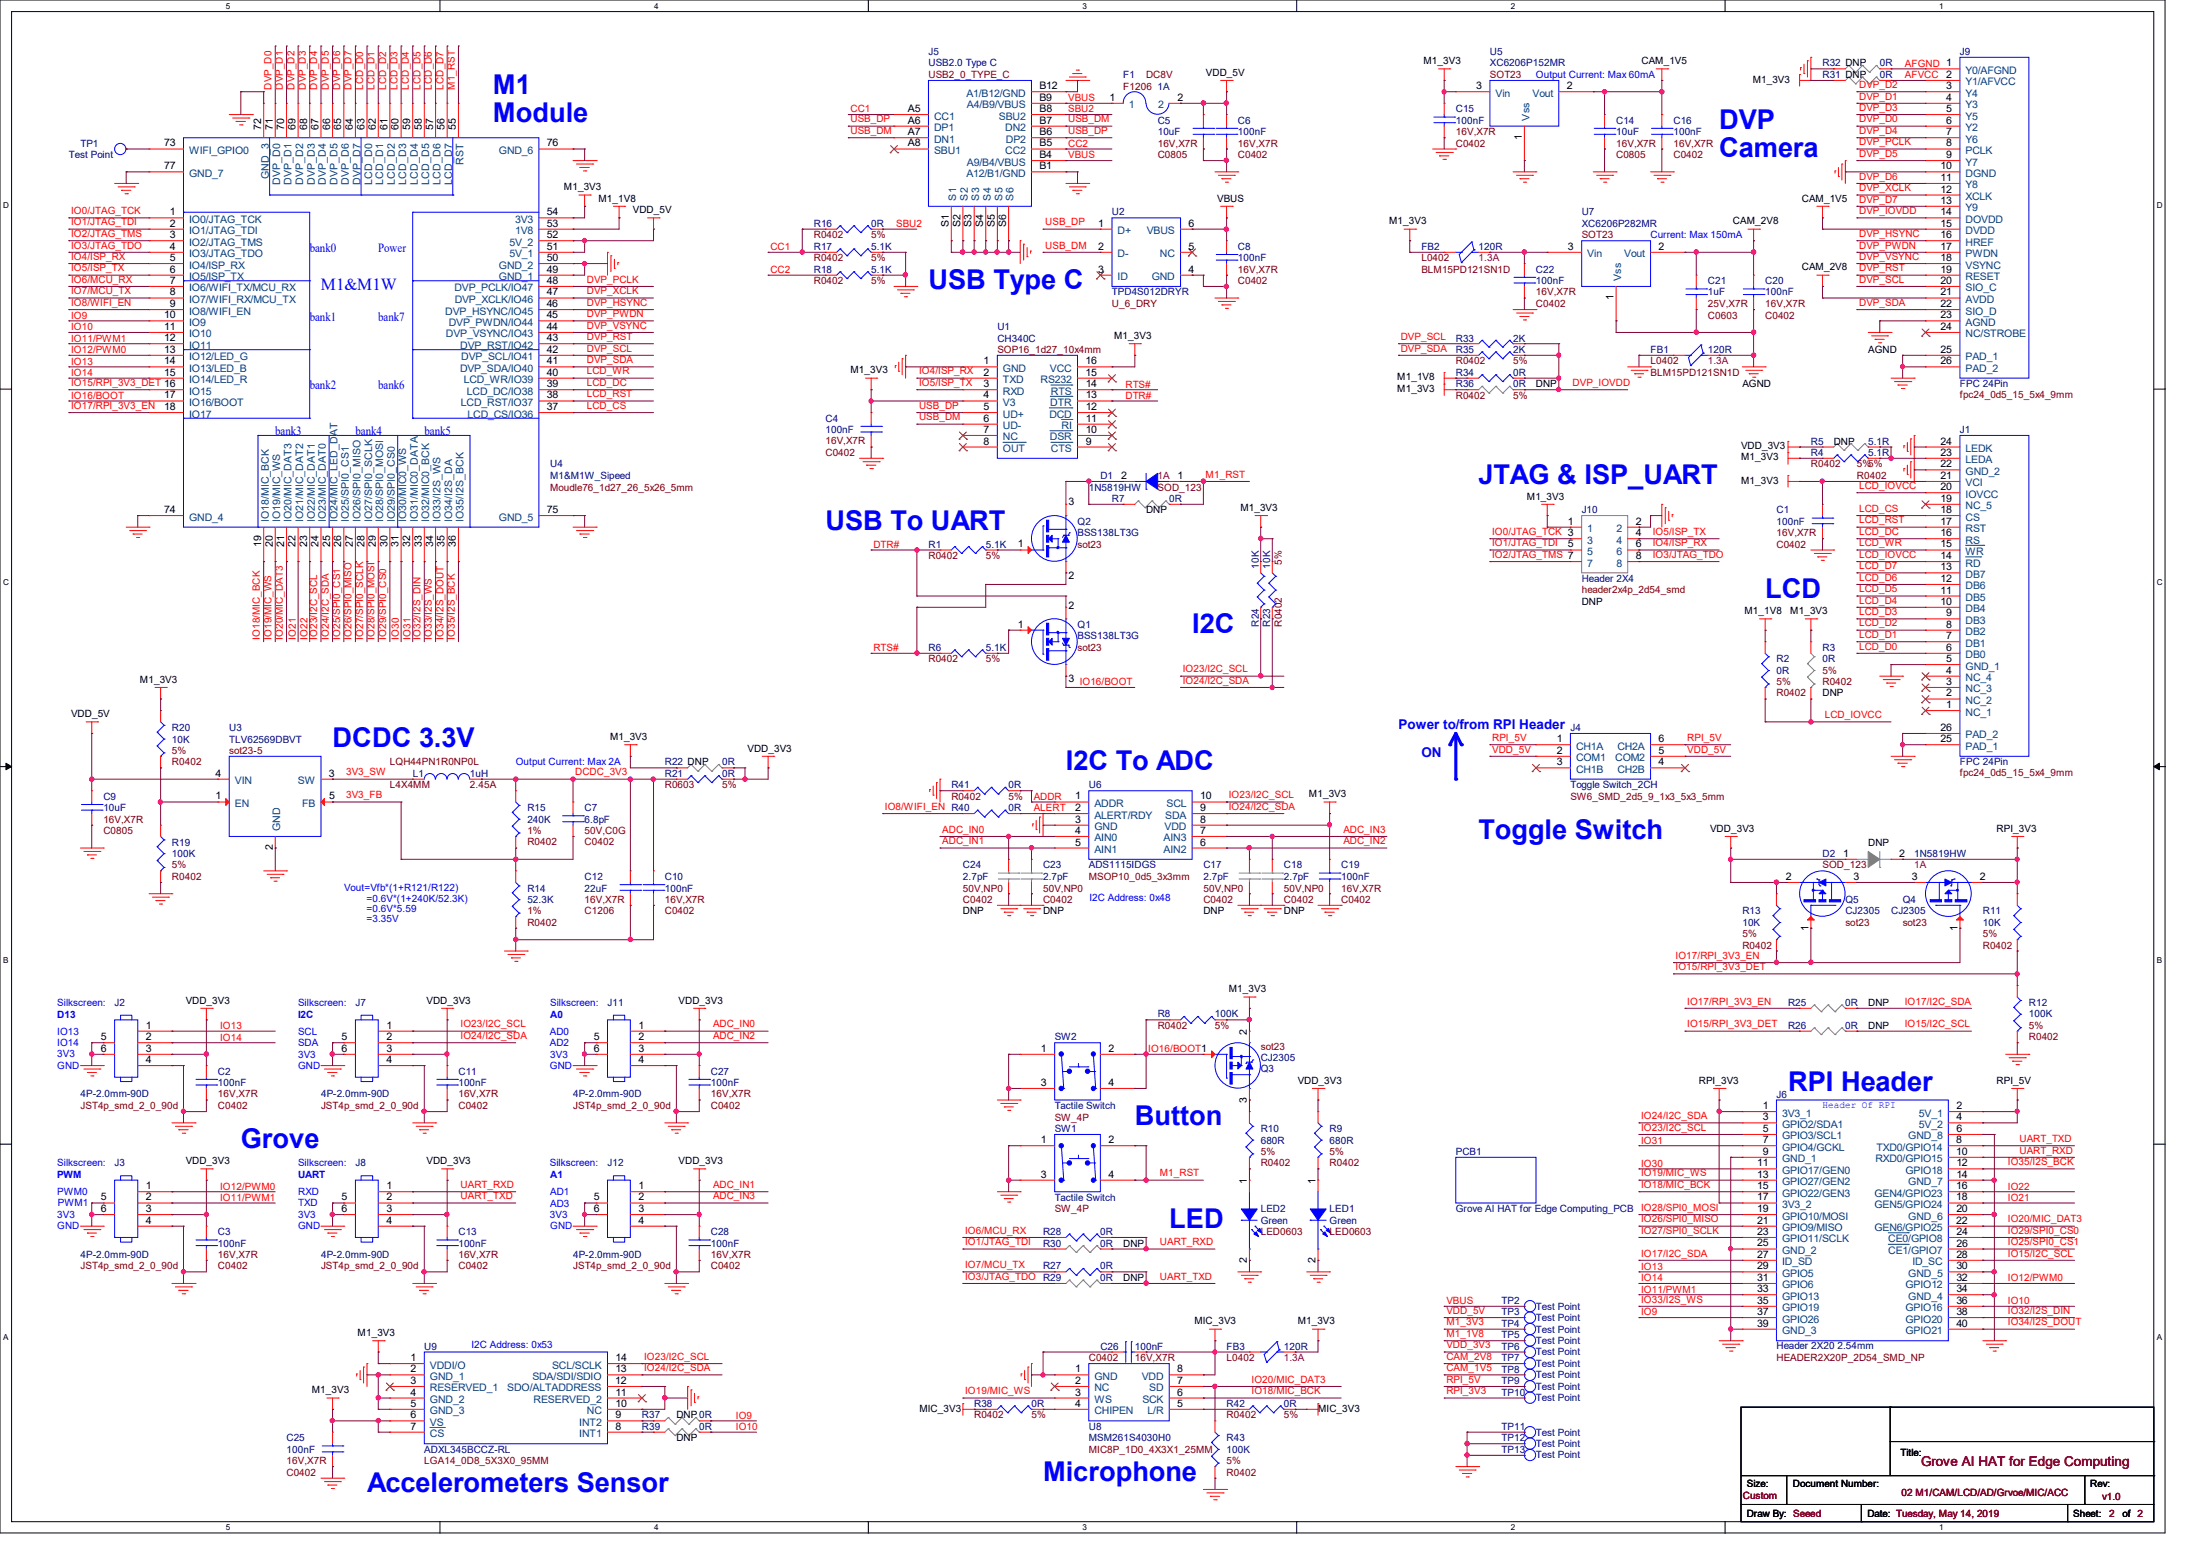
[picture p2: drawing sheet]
<svg xmlns="http://www.w3.org/2000/svg" width="297mm" height="210mm" viewBox="0 0 297 210" stroke-linecap="round" stroke-linejoin="round" font-family="sans-serif">
<defs><g id="words">
<g font-size="3.7" fill="#00f">
<text x="66.6" y="12.7">M1</text>
<text x="66.6" y="16.6">Module</text>
<text x="232.4" y="17.4">DVP</text>
<text x="232.4" y="21.2">Camera</text>
<text x="125.5" y="39.1">USB Type C</text>
<text x="199.9" y="65.4">JTAG &amp; ISP_UART</text>
<text x="111.6" y="71.6">USB To UART</text>
<text x="238.6" y="80.9">LCD</text>
<text x="161.2" y="85.6">I2C</text>
<text x="45" y="101">DCDC 3.3V</text>
<text x="144.1" y="104.1">I2C To ADC</text>
<text x="199.9" y="113.5">Toggle Switch</text>
<text x="241.7" y="147.5">RPI Header</text>
<text x="32.6" y="155.3">Grove</text>
<text x="153.4" y="152.2">Button</text>
<text x="158.1" y="166.1">LED</text>
<text x="49.6" y="201.8">Accelerometers Sensor</text>
<text x="141" y="200.2">Microphone</text>
</g>
<text font-size="2.3" fill="#00f" x="43.4" y="39.2">M1&amp;M1W</text>
<g font-size="1.8" fill="#00f">
<text x="189.1" y="98.6">Power to/from RPI Header</text>
<text x="192.2" y="102.4">ON</text>
</g>
<text font-size="1.8" fill="#800000" x="259.7" y="198.3">Grove AI HAT for Edge Computing</text>
<g font-size="1.7" fill="#00f">
<text x="41.9" y="34.1">bank0</text>
<text x="51.1" y="34.1">Power</text>
<text x="41.9" y="43.4">bank1</text>
<text x="51.1" y="43.4">bank7</text>
<text x="41.9" y="52.6">bank2</text>
<text x="51.1" y="52.6">bank6</text>
<text x="37.2" y="58.9">bank3</text>
<text x="48.1" y="58.9">bank4</text>
<text x="57.4" y="58.9">bank5</text>
</g>
<g font-size="1.4" fill="#000080">
<text x="125.5" y="7.5">J5</text>
<text x="125.5" y="9">USB2.0 Type C</text>
<text x="151.9" y="10.5">F1</text>
<text x="201.4" y="7.5">U5</text>
<text x="201.4" y="9">XC6206P152MR</text>
<text x="246.4" y="9">R32 DNP</text>
<text x="246.4" y="10.5">R31 DNP</text>
<text x="254.1" y="9">0R</text>
<text x="254.1" y="10.5">0R</text>
<text x="265" y="7.5">J9</text>
<text x="156.5" y="12.1">1A</text>
<text x="156.5" y="16.7">C5</text>
<text x="167.3" y="16.7">C6</text>
<text x="196.8" y="15.2">C15</text>
<text x="196.8" y="16.7">100nF</text>
<text x="218.5" y="16.7">C14</text>
<text x="226.2" y="16.7">C16</text>
<text x="9.3" y="21.4">Test Point</text>
<text x="10.9" y="19.9">TP1</text>
<text x="156.5" y="18.3">10uF</text>
<text x="167.3" y="18.3">100nF</text>
<text x="218.5" y="18.3">10uF</text>
<text x="226.2" y="18.3">100nF</text>
<text x="150.3" y="29.1">U2</text>
<text x="213.8" y="29.1">U7</text>
<text x="110" y="33.8">R17</text>
<text x="110" y="30.7">R16</text>
<text x="117.8" y="33.8">5.1K</text>
<text x="117.8" y="30.7">0R</text>
<text x="167.3" y="33.8">C8</text>
<text x="167.3" y="35.3">100nF</text>
<text x="192.2" y="33.8">FB2</text>
<text x="199.9" y="33.8">120R</text>
<text x="213.8" y="30.7">XC6206P282MR</text>
<text x="110" y="36.9">R18</text>
<text x="117.8" y="36.9">5.1K</text>
<text x="150.3" y="39.9">TPD4S012DRYR</text>
<text x="207.6" y="36.9">C22</text>
<text x="207.6" y="38.4">100nF</text>
<text x="230.9" y="38.4">C21</text>
<text x="230.9" y="40">1uF</text>
<text x="238.6" y="38.4">C20</text>
<text x="238.6" y="40">100nF</text>
<text x="134.8" y="44.6">U1</text>
<text x="134.8" y="46.2">CH340C</text>
<text x="196.8" y="47.7">R35</text>
<text x="196.8" y="46.2">R33</text>
<text x="204.5" y="47.7">2K</text>
<text x="204.5" y="46.2">2K</text>
<text x="223.1" y="47.7">FB1</text>
<text x="230.9" y="47.7">120R</text>
<text x="196.8" y="50.8">R34</text>
<text x="196.8" y="52.4">R36</text>
<text x="204.5" y="50.8">0R</text>
<text x="204.5" y="52.4">0R</text>
<text x="265" y="52.3">FPC 24Pin</text>
<text x="111.6" y="57">C4</text>
<text x="111.6" y="58.6">100nF</text>
<text x="265" y="58.6">J1</text>
<text x="74.4" y="63.2">U4</text>
<text x="74.4" y="64.8">M1&amp;M1W_Sipeed</text>
<text x="148.8" y="64.8">D1</text>
<text x="244.8" y="60.1">R5</text>
<text x="244.8" y="61.7">R4</text>
<text x="252.6" y="60.1">5.1R</text>
<text x="252.6" y="61.7">5.1R</text>
<text x="145.7" y="71">Q2</text>
<text x="147.2" y="66.3">1N5819HW</text>
<text x="150.3" y="67.9">R7</text>
<text x="158.1" y="67.9">0R</text>
<text x="213.8" y="69.4">J10</text>
<text x="240.2" y="69.4">C1</text>
<text x="240.2" y="70.9">100nF</text>
<text x="125.5" y="74.1">R1</text>
<text x="133.3" y="74.1">5.1K</text>
<text x="145.7" y="72.5">BSS138LT3G</text>
<text x="170.2" y="76.9" transform="rotate(-90 170.2 76.9)">10K</text>
<text x="171.7" y="76.9" transform="rotate(-90 171.7 76.9)">10K</text>
<text x="213.8" y="78.7">Header 2X4</text>
<text x="125.5" y="88">R6</text>
<text x="133.3" y="88">5.1K</text>
<text x="145.7" y="84.9">Q1</text>
<text x="145.7" y="86.4">BSS138LT3G</text>
<text x="170.2" y="84.8" transform="rotate(-90 170.2 84.8)">R24</text>
<text x="171.7" y="84.8" transform="rotate(-90 171.7 84.8)">R23</text>
<text x="240.2" y="89.6">R2</text>
<text x="246.4" y="88">R3</text>
<text x="246.4" y="89.6">0R</text>
<text x="240.2" y="91.1">0R</text>
<text x="23.2" y="98.8">R20</text>
<text x="23.2" y="100.4">10K</text>
<text x="31" y="100.4">TLV62569DBVT</text>
<text x="31" y="98.9">U3</text>
<text x="212.3" y="98.8">J4</text>
<text x="55.8" y="105.1">L1</text>
<text x="63.5" y="105.1">1uH</text>
<text x="89.9" y="105.1">R21</text>
<text x="89.9" y="103.5">R22 DNP</text>
<text x="97.6" y="105.1">0R</text>
<text x="97.6" y="103.5">0R</text>
<text x="128.6" y="106.6">R41</text>
<text x="136.3" y="106.6">0R</text>
<text x="147.2" y="106.6">U6</text>
<text x="212.3" y="106.6">Toggle Switch_2CH</text>
<text x="265" y="103.4">FPC 24Pin</text>
<text x="14" y="108.2">C9</text>
<text x="14" y="109.7">10uF</text>
<text x="71.3" y="109.7">R15</text>
<text x="71.3" y="111.2">240K</text>
<text x="79" y="109.7">C7</text>
<text x="79" y="111.2">6.8pF</text>
<text x="136.3" y="109.7">0R</text>
<text x="23.2" y="114.3">R19</text>
<text x="23.2" y="115.9">100K</text>
<text x="79" y="119">C12</text>
<text x="89.9" y="119">C10</text>
<text x="130.2" y="117.4">C24</text>
<text x="130.2" y="119">2.7pF</text>
<text x="141" y="117.4">C23</text>
<text x="141" y="119">2.7pF</text>
<text x="147.2" y="117.4">ADS1115IDGS</text>
<text x="162.7" y="117.4">C17</text>
<text x="162.7" y="119">2.7pF</text>
<text x="173.6" y="117.4">C18</text>
<text x="173.6" y="119">2.7pF</text>
<text x="181.3" y="117.4">C19</text>
<text x="181.3" y="119">100nF</text>
<text x="246.4" y="115.9">D2</text>
<text x="258.8" y="115.9">1N5819HW</text>
<text x="71.3" y="120.6">R14</text>
<text x="71.3" y="122.1">52.3K</text>
<text x="79" y="120.6">22uF</text>
<text x="89.9" y="120.6">100nF</text>
<text x="235.5" y="123.7">R13</text>
<text x="235.5" y="125.2">10K</text>
<text x="249.5" y="122.1">Q5</text>
<text x="249.5" y="123.7">CJ2305</text>
<text x="255.7" y="123.7">CJ2305</text>
<text x="257.2" y="122.1">Q4</text>
<text x="268.1" y="123.7">R11</text>
<text x="268.1" y="125.2">10K</text>
<text x="15.5" y="136.1">J2</text>
<text x="48" y="136.1">J7</text>
<text x="82.1" y="136.1">J11</text>
<text x="156.5" y="137.6">R8</text>
<text x="164.2" y="137.6">100K</text>
<text x="241.7" y="136.1">R25</text>
<text x="249.5" y="136.1">0R</text>
<text x="274.3" y="136.1">R12</text>
<text x="274.3" y="137.6">100K</text>
<text x="142.6" y="140.7">SW2</text>
<text x="170.4" y="143.5">CJ2305</text>
<text x="241.7" y="139.1">R26</text>
<text x="249.5" y="139.1">0R</text>
<text x="10.9" y="148.4">4P-2.0mm-90D</text>
<text x="29.5" y="145.3">C2</text>
<text x="29.5" y="146.9">100nF</text>
<text x="43.4" y="148.4">4P-2.0mm-90D</text>
<text x="62" y="145.3">C11</text>
<text x="62" y="146.9">100nF</text>
<text x="77.5" y="148.4">4P-2.0mm-90D</text>
<text x="96.1" y="145.3">C27</text>
<text x="96.1" y="146.9">100nF</text>
<text x="142.6" y="150">Tactile Switch</text>
<text x="170.4" y="145">Q3</text>
<text x="240.2" y="148.4">J6</text>
<text x="142.6" y="153.1">SW1</text>
<text x="170.4" y="153.1">R10</text>
<text x="170.4" y="154.6">680R</text>
<text x="179.8" y="153.1">R9</text>
<text x="179.8" y="154.6">680R</text>
<text x="15.5" y="157.7">J3</text>
<text x="48" y="157.7">J8</text>
<text x="82.1" y="157.7">J12</text>
<text x="196.8" y="156.2">PCB1</text>
<text x="29.5" y="167">C3</text>
<text x="62" y="167">C13</text>
<text x="96.1" y="167">C28</text>
<text x="141" y="167">R28</text>
<text x="142.6" y="162.4">Tactile Switch</text>
<text x="148.8" y="167">0R</text>
<text x="170.4" y="163.9">LED2</text>
<text x="170.4" y="165.5">Green</text>
<text x="179.8" y="163.9">LED1</text>
<text x="179.8" y="165.5">Green</text>
<text x="196.8" y="163.9">Grove AI HAT for Edge Computing_PCB</text>
<text x="10.9" y="170.1">4P-2.0mm-90D</text>
<text x="29.5" y="168.6">100nF</text>
<text x="43.4" y="170.1">4P-2.0mm-90D</text>
<text x="62" y="168.6">100nF</text>
<text x="77.5" y="170.1">4P-2.0mm-90D</text>
<text x="96.1" y="168.6">100nF</text>
<text x="141" y="168.6">R30</text>
<text x="141" y="173.2">R29</text>
<text x="141" y="171.7">R27</text>
<text x="148.8" y="168.6">0R</text>
<text x="148.8" y="173.2">0R</text>
<text x="148.8" y="171.7">0R</text>
<text x="203" y="179.4">TP4</text>
<text x="203" y="176.3">TP2</text>
<text x="203" y="177.9">TP3</text>
<text x="207.6" y="177.1">Test Point</text>
<text x="207.6" y="178.6">Test Point</text>
<text x="57.4" y="182.5">U9</text>
<text x="148.8" y="182.5">C26</text>
<text x="153.4" y="182.5">100nF</text>
<text x="165.8" y="182.5">FB3</text>
<text x="173.6" y="182.5">120R</text>
<text x="203" y="185.6">TP8</text>
<text x="203" y="181">TP5</text>
<text x="203" y="182.5">TP6</text>
<text x="203" y="184.1">TP7</text>
<text x="207.6" y="181.7">Test Point</text>
<text x="207.6" y="183.3">Test Point</text>
<text x="207.6" y="180.2">Test Point</text>
<text x="207.6" y="184.9">Test Point</text>
<text x="240.2" y="182.5">Header 2X20 2.54mm</text>
<text x="86.8" y="191.8">R37</text>
<text x="131.7" y="190.3">R38</text>
<text x="139.4" y="190.3">0R</text>
<text x="165.8" y="190.3">R42</text>
<text x="173.6" y="190.3">0R</text>
<text x="203" y="188.7">TP10</text>
<text x="203" y="187.2">TP9</text>
<text x="207.6" y="186.4">Test Point</text>
<text x="207.6" y="189.5">Test Point</text>
<text x="207.6" y="188">Test Point</text>
<text x="38.7" y="194.9">C25</text>
<text x="38.7" y="196.5">100nF</text>
<text x="57.4" y="196.4">ADXL345BCCZ-RL</text>
<text x="86.8" y="193.4">R39</text>
<text x="94.5" y="193.4">0R</text>
<text x="147.2" y="193.4">U8</text>
<text x="147.2" y="194.9">MSM261S4030H0</text>
<text x="165.8" y="194.9">R43</text>
<text x="165.8" y="196.5">100K</text>
<text x="203" y="194.9">TP12</text>
<text x="203" y="196.5">TP13</text>
<text x="203" y="193.4">TP11</text>
<text x="207.6" y="195.7">Test Point</text>
<text x="207.6" y="197.2">Test Point</text>
<text x="207.6" y="194.1">Test Point</text>
</g>
<g font-size="1.4" fill="#800000">
<text x="125.5" y="10.5">USB2_0_TYPE_C</text>
<text x="154.9" y="10.5">DC8V</text>
<text x="201.4" y="10.5">SOT23</text>
<text x="151.9" y="12.1">F1206</text>
<text x="156.5" y="21.4">C0805</text>
<text x="156.5" y="19.8">16V,X7R</text>
<text x="167.3" y="21.4">C0402</text>
<text x="167.3" y="19.8">16V,X7R</text>
<text x="196.8" y="19.8">C0402</text>
<text x="196.8" y="18.3">16V,X7R</text>
<text x="218.5" y="21.4">C0805</text>
<text x="218.5" y="19.8">16V,X7R</text>
<text x="226.2" y="21.4">C0402</text>
<text x="226.2" y="19.8">16V,X7R</text>
<text x="110" y="35.3">R0402</text>
<text x="110" y="32.2">R0402</text>
<text x="117.8" y="35.3">5%</text>
<text x="117.8" y="32.2">5%</text>
<text x="192.2" y="35.3">L0402</text>
<text x="213.8" y="32.2">SOT23</text>
<text x="110" y="38.4">R0402</text>
<text x="117.8" y="38.4">5%</text>
<text x="150.3" y="41.5">U_6_DRY</text>
<text x="167.3" y="38.4">C0402</text>
<text x="167.3" y="36.9">16V,X7R</text>
<text x="192.2" y="36.9">BLM15PD121SN1D</text>
<text x="207.6" y="41.5">C0402</text>
<text x="207.6" y="40">16V,X7R</text>
<text x="230.9" y="41.5">25V,X7R</text>
<text x="238.6" y="41.5">16V,X7R</text>
<text x="134.8" y="47.7">SOP16_1d27_10x4mm</text>
<text x="230.9" y="43.1">C0603</text>
<text x="238.6" y="43.1">C0402</text>
<text x="196.8" y="49.3">R0402</text>
<text x="196.8" y="53.9">R0402</text>
<text x="204.5" y="49.3">5%</text>
<text x="204.5" y="53.9">5%</text>
<text x="223.1" y="49.3">L0402</text>
<text x="223.1" y="50.8">BLM15PD121SN1D</text>
<text x="265" y="53.9">fpc24_0d5_15_5x4_9mm</text>
<text x="111.6" y="61.7">C0402</text>
<text x="111.6" y="60.1">16V,X7R</text>
<text x="244.8" y="63.2">R0402</text>
<text x="251" y="63.2">5%5%</text>
<text x="251" y="64.8">R0402</text>
<text x="74.4" y="66.3">Moudle76_1d27_26_5x26_5mm</text>
<text x="156.5" y="66.3">SOD_123</text>
<text x="125.5" y="75.6">R0402</text>
<text x="133.3" y="75.6">5%</text>
<text x="145.7" y="74.1">sot23</text>
<text x="173.3" y="76.4" transform="rotate(-90 173.3 76.4)">5%</text>
<text x="240.2" y="74.1">C0402</text>
<text x="240.2" y="72.5">16V,X7R</text>
<text x="213.8" y="80.2">header2x4p_2d54_smd</text>
<text x="125.5" y="89.6">R0402</text>
<text x="133.3" y="89.6">5%</text>
<text x="145.7" y="88">sot23</text>
<text x="173.3" y="84.8" transform="rotate(-90 173.3 84.8)">R0402</text>
<text x="240.2" y="92.7">5%</text>
<text x="240.2" y="94.2">R0402</text>
<text x="246.4" y="91.1">5%</text>
<text x="246.4" y="92.7">R0402</text>
<text x="23.2" y="101.9">5%</text>
<text x="31" y="101.9">sot23-5</text>
<text x="23.2" y="103.5">R0402</text>
<text x="52.7" y="106.6">L4X4MM</text>
<text x="52.7" y="103.5">LQH44PN1R0NP0L</text>
<text x="63.5" y="106.6">2.45A</text>
<text x="89.9" y="106.6">R0603</text>
<text x="97.6" y="106.6">5%</text>
<text x="265" y="105">fpc24_0d5_15_5x4_9mm</text>
<text x="14" y="112.8">C0805</text>
<text x="14" y="111.2">16V,X7R</text>
<text x="71.3" y="112.8">1%</text>
<text x="79" y="112.8">50V,C0G</text>
<text x="128.6" y="108.2">R0402</text>
<text x="136.3" y="108.2">5%</text>
<text x="212.3" y="108.1">SW6_SMD_2d5_9_1x3_5x3_5mm</text>
<text x="23.2" y="117.4">5%</text>
<text x="23.2" y="119">R0402</text>
<text x="71.3" y="114.3">R0402</text>
<text x="79" y="114.3">C0402</text>
<text x="147.2" y="119">MSOP10_0d5_3x3mm</text>
<text x="246.4" y="117.4">SOD_123</text>
<text x="71.3" y="123.7">1%</text>
<text x="71.3" y="125.2">R0402</text>
<text x="79" y="123.6">C1206</text>
<text x="79" y="122.1">16V,X7R</text>
<text x="89.9" y="123.6">C0402</text>
<text x="89.9" y="122.1">16V,X7R</text>
<text x="130.2" y="122.1">C0402</text>
<text x="130.2" y="120.6">50V,NP0</text>
<text x="141" y="122.1">C0402</text>
<text x="141" y="120.6">50V,NP0</text>
<text x="162.7" y="122.1">C0402</text>
<text x="162.7" y="120.6">50V,NP0</text>
<text x="173.6" y="122.1">C0402</text>
<text x="173.6" y="120.6">50V,NP0</text>
<text x="181.3" y="122.1">C0402</text>
<text x="181.3" y="120.6">16V,X7R</text>
<text x="249.5" y="125.2">sot23</text>
<text x="257.2" y="125.2">sot23</text>
<text x="235.5" y="126.7">5%</text>
<text x="235.5" y="128.3">R0402</text>
<text x="268.1" y="126.7">5%</text>
<text x="268.1" y="128.3">R0402</text>
<text x="156.5" y="139.1">R0402</text>
<text x="164.2" y="139.1">5%</text>
<text x="170.4" y="141.9">sot23</text>
<text x="274.3" y="139.1">5%</text>
<text x="274.3" y="140.7">R0402</text>
<text x="10.9" y="150">JST4p_smd_2_0_90d</text>
<text x="29.5" y="150">C0402</text>
<text x="29.5" y="148.4">16V,X7R</text>
<text x="43.4" y="150">JST4p_smd_2_0_90d</text>
<text x="62" y="150">C0402</text>
<text x="62" y="148.4">16V,X7R</text>
<text x="77.5" y="150">JST4p_smd_2_0_90d</text>
<text x="96.1" y="150">C0402</text>
<text x="96.1" y="148.4">16V,X7R</text>
<text x="142.6" y="151.5">SW_4P</text>
<text x="170.4" y="156.2">5%</text>
<text x="170.4" y="157.7">R0402</text>
<text x="179.8" y="156.2">5%</text>
<text x="179.8" y="157.7">R0402</text>
<text x="142.6" y="163.9">SW_4P</text>
<text x="170.4" y="167">LED0603</text>
<text x="179.8" y="167">LED0603</text>
<text x="10.9" y="171.6">JST4p_smd_2_0_90d</text>
<text x="29.5" y="171.7">C0402</text>
<text x="29.5" y="170.1">16V,X7R</text>
<text x="43.4" y="171.6">JST4p_smd_2_0_90d</text>
<text x="62" y="171.7">C0402</text>
<text x="62" y="170.1">16V,X7R</text>
<text x="77.5" y="171.6">JST4p_smd_2_0_90d</text>
<text x="96.1" y="171.7">C0402</text>
<text x="96.1" y="170.1">16V,X7R</text>
<text x="147.2" y="184.1">C0402</text>
<text x="153.4" y="184.1">16V,X7R</text>
<text x="165.8" y="184.1">L0402</text>
<text x="240.2" y="184">HEADER2X20P_2D54_SMD_NP</text>
<text x="131.7" y="191.8">R0402</text>
<text x="139.4" y="191.8">5%</text>
<text x="165.8" y="191.8">R0402</text>
<text x="173.6" y="191.8">5%</text>
<text x="147.2" y="196.5">MIC8P_1D0_4X3X1_25MM</text>
<text x="38.7" y="199.6">C0402</text>
<text x="38.7" y="198">16V,X7R</text>
<text x="57.4" y="198">LGA14_0D8_5X3X0_95MM</text>
<text x="165.8" y="198">5%</text>
<text x="165.8" y="199.6">R0402</text>
<text x="235.6" y="202.7">Custom</text>
<text x="257.1" y="202.4">02 M1/CAM/LCD/AD/Grvoe/MIC/ACC</text>
<text x="284.2" y="202.8">v1.0</text>
<text x="285.1" y="205.1">2</text>
</g>
<g font-size="1.4">
<text x="163" y="10.2">VDD_5V</text>
<text x="192.5" y="8.7">M1_3V3</text>
<text x="221.9" y="8.7">CAM_1V5</text>
<text x="236.9" y="11.2">M1_3V3</text>
<text x="263.1" y="10.5">2</text>
<text x="35.3" y="17.5" transform="rotate(-90 35.3 17.5)">72</text>
<text x="36.9" y="17.6" transform="rotate(-90 36.9 17.6)">71</text>
<text x="38.4" y="17.6" transform="rotate(-90 38.4 17.6)">70</text>
<text x="40" y="17.6" transform="rotate(-90 40 17.6)">69</text>
<text x="41.5" y="17.6" transform="rotate(-90 41.5 17.6)">68</text>
<text x="43.1" y="17.6" transform="rotate(-90 43.1 17.6)">67</text>
<text x="44.6" y="17.6" transform="rotate(-90 44.6 17.6)">66</text>
<text x="46.1" y="17.6" transform="rotate(-90 46.1 17.6)">65</text>
<text x="47.7" y="17.6" transform="rotate(-90 47.7 17.6)">64</text>
<text x="49.3" y="17.6" transform="rotate(-90 49.3 17.6)">63</text>
<text x="50.8" y="17.6" transform="rotate(-90 50.8 17.6)">62</text>
<text x="52.4" y="17.6" transform="rotate(-90 52.4 17.6)">61</text>
<text x="53.9" y="17.6" transform="rotate(-90 53.9 17.6)">60</text>
<text x="55.5" y="17.6" transform="rotate(-90 55.5 17.6)">59</text>
<text x="57" y="17.6" transform="rotate(-90 57 17.6)">58</text>
<text x="58.5" y="17.6" transform="rotate(-90 58.5 17.6)">57</text>
<text x="60.1" y="17.6" transform="rotate(-90 60.1 17.6)">56</text>
<text x="61.6" y="17.5" transform="rotate(-90 61.6 17.5)">55</text>
<text x="122.7" y="15.2">A5</text>
<text x="122.7" y="16.7">A6</text>
<text x="140.5" y="12.1">B12</text>
<text x="140.5" y="13.6">B9</text>
<text x="140.5" y="15.2">B8</text>
<text x="140.5" y="16.7">B7</text>
<text x="150" y="13.6">1</text>
<text x="159.2" y="13.6">2</text>
<text x="199.6" y="12.1">3</text>
<text x="211.8" y="12.1">2</text>
<text x="263.1" y="12.1">3</text>
<text x="263.1" y="13.6">4</text>
<text x="263.1" y="15.2">5</text>
<text x="263.1" y="16.7">6</text>
<text x="22.2" y="19.8">73</text>
<text x="22.2" y="22.9">77</text>
<text x="73.9" y="19.8">76</text>
<text x="122.7" y="18.3">A7</text>
<text x="122.7" y="19.8">A8</text>
<text x="140.5" y="22.9">B1</text>
<text x="140.5" y="21.4">B4</text>
<text x="140.5" y="19.8">B5</text>
<text x="140.5" y="18.3">B6</text>
<text x="205.7" y="19" transform="rotate(-90 205.7 19)">1</text>
<text x="262.4" y="22.9">10</text>
<text x="263.1" y="18.3">7</text>
<text x="263.1" y="19.8">8</text>
<text x="263.1" y="21.4">9</text>
<text x="23" y="29.1">1</text>
<text x="73.9" y="29.1">54</text>
<text x="76.2" y="25.7">M1_3V3</text>
<text x="80.9" y="27.3">M1_1V8</text>
<text x="85.6" y="28.8">VDD_5V</text>
<text x="164.6" y="27.3">VBUS</text>
<text x="243.6" y="27.3">CAM_1V5</text>
<text x="262.4" y="24.5">11</text>
<text x="262.4" y="26">12</text>
<text x="262.4" y="27.6">13</text>
<text x="262.4" y="29.1">14</text>
<text x="23" y="30.6">2</text>
<text x="23" y="32.2">3</text>
<text x="23" y="33.8">4</text>
<text x="23" y="35.3">5</text>
<text x="73.9" y="35.3">50</text>
<text x="73.9" y="33.8">51</text>
<text x="73.9" y="32.2">52</text>
<text x="73.9" y="30.6">53</text>
<text x="128.3" y="30.8" transform="rotate(-90 128.3 30.8)">S1</text>
<text x="129.8" y="30.8" transform="rotate(-90 129.8 30.8)">S2</text>
<text x="131.4" y="30.8" transform="rotate(-90 131.4 30.8)">S3</text>
<text x="132.9" y="30.8" transform="rotate(-90 132.9 30.8)">S4</text>
<text x="134.5" y="30.8" transform="rotate(-90 134.5 30.8)">S5</text>
<text x="136" y="30.8" transform="rotate(-90 136 30.8)">S6</text>
<text x="148.5" y="30.6">1</text>
<text x="148.5" y="33.8">2</text>
<text x="160.7" y="30.6">6</text>
<text x="160.7" y="33.8">5</text>
<text x="187.8" y="30.4">M1_3V3</text>
<text x="212" y="33.8">3</text>
<text x="224.2" y="33.8">2</text>
<text x="234.3" y="30.4">CAM_2V8</text>
<text x="262.4" y="30.6">15</text>
<text x="262.4" y="32.2">16</text>
<text x="262.4" y="33.8">17</text>
<text x="262.4" y="35.3">18</text>
<text x="23" y="36.9">6</text>
<text x="23" y="40">8</text>
<text x="23" y="41.5">9</text>
<text x="23" y="38.4">7</text>
<text x="73.9" y="41.5">46</text>
<text x="73.9" y="38.4">48</text>
<text x="73.9" y="40">47</text>
<text x="73.9" y="36.9">49</text>
<text x="148.5" y="36.9">3</text>
<text x="160.7" y="36.9">4</text>
<text x="218.1" y="40.6" transform="rotate(-90 218.1 40.6)">1</text>
<text x="243.6" y="36.6">CAM_2V8</text>
<text x="262.4" y="36.9">19</text>
<text x="262.4" y="38.4">20</text>
<text x="262.4" y="40">21</text>
<text x="262.4" y="41.5">22</text>
<text x="22.2" y="43.1">10</text>
<text x="22.2" y="44.6">11</text>
<text x="22.2" y="46.1">12</text>
<text x="22.2" y="47.7">13</text>
<text x="73.9" y="44.6">44</text>
<text x="73.9" y="43.1">45</text>
<text x="73.9" y="46.1">43</text>
<text x="73.9" y="47.7">42</text>
<text x="150.6" y="45.8">M1_3V3</text>
<text x="252.6" y="47.7">AGND</text>
<text x="262.4" y="43.1">23</text>
<text x="262.4" y="44.6">24</text>
<text x="262.4" y="47.7">25</text>
<text x="22.2" y="49.3">14</text>
<text x="22.2" y="50.8">15</text>
<text x="22.2" y="53.9">17</text>
<text x="73.9" y="49.3">41</text>
<text x="73.9" y="53.9">38</text>
<text x="73.9" y="50.8">40</text>
<text x="73.9" y="52.4">39</text>
<text x="115" y="50.5">M1_3V3</text>
<text x="133" y="49.3">1</text>
<text x="133" y="50.8">2</text>
<text x="133" y="52.4">3</text>
<text x="133" y="53.9">4</text>
<text x="146.7" y="50.8">15</text>
<text x="146.8" y="49.3">16</text>
<text x="146.8" y="53.9">13</text>
<text x="146.8" y="52.4">14</text>
<text x="188.9" y="53">M1_3V3</text>
<text x="188.9" y="51.4">M1_1V8</text>
<text x="207.6" y="52.4">DNP</text>
<text x="235.5" y="52.4">AGND</text>
<text x="262.4" y="49.3">26</text>
<text x="22.2" y="55.5">18</text>
<text x="73.9" y="55.5">37</text>
<text x="133" y="55.5">5</text>
<text x="133" y="57">6</text>
<text x="133" y="58.5">7</text>
<text x="146.8" y="58.5">10</text>
<text x="146.8" y="57">11</text>
<text x="146.8" y="55.5">12</text>
<text x="133" y="60.1">8</text>
<text x="146.8" y="60.1">9</text>
<text x="151.6" y="64.8">2</text>
<text x="159.2" y="64.8">1</text>
<text x="235.4" y="62.3">M1_3V3</text>
<text x="235.4" y="65.4">M1_3V3</text>
<text x="235.4" y="60.7">VDD_3V3</text>
<text x="247.9" y="60.1">DNP</text>
<text x="262.4" y="64.8">21</text>
<text x="262.4" y="63.2">22</text>
<text x="262.4" y="61.6">23</text>
<text x="262.4" y="60.1">24</text>
<text x="22.2" y="69.4">74</text>
<text x="73.9" y="69.4">75</text>
<text x="144.4" y="68.3">3</text>
<text x="154.9" y="69.4">DNP</text>
<text x="167.7" y="69.1">M1_3V3</text>
<text x="206.4" y="67.6">M1_3V3</text>
<text x="212" y="70.9">1</text>
<text x="221.1" y="70.9">2</text>
<text x="262.4" y="70.9">17</text>
<text x="262.4" y="69.4">18</text>
<text x="262.4" y="67.9">19</text>
<text x="262.4" y="66.3">20</text>
<text x="35.3" y="74" transform="rotate(-90 35.3 74)">19</text>
<text x="36.9" y="74" transform="rotate(-90 36.9 74)">20</text>
<text x="38.4" y="74" transform="rotate(-90 38.4 74)">21</text>
<text x="40" y="74" transform="rotate(-90 40 74)">22</text>
<text x="41.5" y="74" transform="rotate(-90 41.5 74)">23</text>
<text x="43.1" y="74" transform="rotate(-90 43.1 74)">24</text>
<text x="44.6" y="74" transform="rotate(-90 44.6 74)">25</text>
<text x="46.1" y="74" transform="rotate(-90 46.1 74)">26</text>
<text x="47.7" y="74" transform="rotate(-90 47.7 74)">27</text>
<text x="49.3" y="74" transform="rotate(-90 49.3 74)">28</text>
<text x="50.8" y="74" transform="rotate(-90 50.8 74)">29</text>
<text x="52.4" y="74" transform="rotate(-90 52.4 74)">30</text>
<text x="53.9" y="74" transform="rotate(-90 53.9 74)">31</text>
<text x="55.5" y="74" transform="rotate(-90 55.5 74)">32</text>
<text x="57" y="74" transform="rotate(-90 57 74)">33</text>
<text x="58.5" y="74" transform="rotate(-90 58.5 74)">34</text>
<text x="60.1" y="74" transform="rotate(-90 60.1 74)">35</text>
<text x="61.6" y="74" transform="rotate(-90 61.6 74)">36</text>
<text x="137.6" y="74">1</text>
<text x="212" y="74">5</text>
<text x="221.1" y="75.6">8</text>
<text x="221.1" y="74">6</text>
<text x="221.1" y="72.5">4</text>
<text x="262.3" y="75.6">14</text>
<text x="262.3" y="74">15</text>
<text x="262.4" y="77.1">13</text>
<text x="262.4" y="72.5">16</text>
<text x="144.4" y="78.4">2</text>
<text x="144.4" y="82.3">2</text>
<text x="213.8" y="81.8">DNP</text>
<text x="235.8" y="83.1">M1_1V8</text>
<text x="242" y="83.1">M1_3V3</text>
<text x="262.4" y="81.8">10</text>
<text x="262.4" y="80.3">11</text>
<text x="262.4" y="78.7">12</text>
<text x="263.1" y="83.4">9</text>
<text x="137.6" y="84.9">1</text>
<text x="263.1" y="89.5">5</text>
<text x="263.1" y="88">6</text>
<text x="263.1" y="86.4">7</text>
<text x="263.1" y="84.9">8</text>
<text x="18.9" y="92.3">M1_3V3</text>
<text x="144.4" y="92.3">3</text>
<text x="246.4" y="94.2">DNP</text>
<text x="263.1" y="95.8">1</text>
<text x="263.1" y="94.2">2</text>
<text x="263.1" y="92.6">3</text>
<text x="263.1" y="91.1">4</text>
<text x="9.6" y="97">VDD_5V</text>
<text x="82.5" y="100.1">M1_3V3</text>
<text x="101.1" y="101.6">VDD_3V3</text>
<text x="210.4" y="100.4">1</text>
<text x="210.4" y="101.9">2</text>
<text x="224.2" y="101.9">5</text>
<text x="224.2" y="100.4">6</text>
<text x="262.4" y="100.4">25</text>
<text x="262.4" y="98.8">26</text>
<text x="29.1" y="105">4</text>
<text x="44.5" y="105">3</text>
<text x="177" y="107.8">M1_3V3</text>
<text x="210.4" y="103.5">3</text>
<text x="224.2" y="103.5">4</text>
<text x="29.1" y="108.1">1</text>
<text x="44.5" y="108.1">5</text>
<text x="145.3" y="108.1">1</text>
<text x="145.3" y="109.7">2</text>
<text x="145.3" y="111.2">3</text>
<text x="145.3" y="112.8">4</text>
<text x="162.2" y="112.8">7</text>
<text x="162.2" y="111.2">8</text>
<text x="162.2" y="109.7">9</text>
<text x="162.2" y="108.1">10</text>
<text x="231.2" y="112.5">VDD_3V3</text>
<text x="269.9" y="112.5">RPI_3V3</text>
<text x="36.9" y="115" transform="rotate(-90 36.9 115)">2</text>
<text x="145.3" y="114.3">5</text>
<text x="162.2" y="114.3">6</text>
<text x="241.4" y="119">2</text>
<text x="249.2" y="115.9">1</text>
<text x="250.6" y="119">3</text>
<text x="252.6" y="114.3">DNP</text>
<text x="256.8" y="115.9">2</text>
<text x="258.4" y="119">3</text>
<text x="267.6" y="119">2</text>
<text x="130.2" y="123.6">DNP</text>
<text x="141" y="123.6">DNP</text>
<text x="162.7" y="123.6">DNP</text>
<text x="173.6" y="123.6">DNP</text>
<text x="244.5" y="125.9" transform="rotate(-90 244.5 125.9)">1</text>
<text x="264.6" y="125.9" transform="rotate(-90 264.6 125.9)">1</text>
<text x="25.1" y="135.7">VDD_3V3</text>
<text x="57.7" y="135.7">VDD_3V3</text>
<text x="91.7" y="135.7">VDD_3V3</text>
<text x="166.1" y="134.2">M1_3V3</text>
<text x="252.6" y="136.1">DNP</text>
<text x="13.6" y="140.7">5</text>
<text x="13.6" y="142.2">6</text>
<text x="19.7" y="139.1">1</text>
<text x="19.7" y="140.7">2</text>
<text x="19.7" y="142.2">3</text>
<text x="19.7" y="143.8">4</text>
<text x="46.2" y="140.7">5</text>
<text x="46.2" y="142.2">6</text>
<text x="52.2" y="139.1">1</text>
<text x="52.2" y="140.7">2</text>
<text x="52.2" y="142.2">3</text>
<text x="52.2" y="143.8">4</text>
<text x="80.3" y="140.7">5</text>
<text x="80.3" y="142.2">6</text>
<text x="86.3" y="139.1">1</text>
<text x="86.3" y="140.7">2</text>
<text x="86.3" y="142.2">3</text>
<text x="86.3" y="143.8">4</text>
<text x="140.7" y="142.2">1</text>
<text x="149.9" y="142.2">2</text>
<text x="168.6" y="139.9" transform="rotate(-90 168.6 139.9)">2</text>
<text x="252.6" y="139.1">DNP</text>
<text x="140.7" y="146.9">3</text>
<text x="149.9" y="146.9">4</text>
<text x="168.6" y="149.1" transform="rotate(-90 168.6 149.1)">3</text>
<text x="175.4" y="146.6">VDD_3V3</text>
<text x="229.7" y="146.6">RPI_3V3</text>
<text x="238.3" y="150">1</text>
<text x="264.5" y="150">2</text>
<text x="269.9" y="146.6">RPI_5V</text>
<text x="140.7" y="154.6">1</text>
<text x="149.9" y="154.6">2</text>
<text x="238.3" y="151.5">3</text>
<text x="238.3" y="153.1">5</text>
<text x="238.3" y="154.6">7</text>
<text x="264.5" y="154.6">8</text>
<text x="264.5" y="153.1">6</text>
<text x="264.5" y="151.5">4</text>
<text x="19.7" y="160.8">1</text>
<text x="25.1" y="157.4">VDD_3V3</text>
<text x="52.2" y="160.8">1</text>
<text x="57.7" y="157.4">VDD_3V3</text>
<text x="86.3" y="160.8">1</text>
<text x="91.7" y="157.4">VDD_3V3</text>
<text x="140.7" y="159.3">3</text>
<text x="149.9" y="159.3">4</text>
<text x="168.6" y="160.1" transform="rotate(-90 168.6 160.1)">1</text>
<text x="177.8" y="160.1" transform="rotate(-90 177.8 160.1)">1</text>
<text x="237.5" y="157.7">11</text>
<text x="237.5" y="159.3">13</text>
<text x="237.5" y="160.8">15</text>
<text x="238.3" y="156.2">9</text>
<text x="264.5" y="160.8">16</text>
<text x="264.5" y="156.2">10</text>
<text x="264.5" y="157.7">12</text>
<text x="264.5" y="159.3">14</text>
<text x="13.6" y="162.3">5</text>
<text x="13.6" y="163.9">6</text>
<text x="19.7" y="162.3">2</text>
<text x="19.7" y="163.9">3</text>
<text x="19.7" y="165.5">4</text>
<text x="46.2" y="162.3">5</text>
<text x="46.2" y="163.9">6</text>
<text x="52.2" y="162.3">2</text>
<text x="52.2" y="163.9">3</text>
<text x="52.2" y="165.5">4</text>
<text x="80.3" y="162.3">5</text>
<text x="80.3" y="163.9">6</text>
<text x="86.3" y="162.3">2</text>
<text x="86.3" y="163.9">3</text>
<text x="86.3" y="165.5">4</text>
<text x="237.5" y="162.3">17</text>
<text x="237.5" y="163.9">19</text>
<text x="237.5" y="165.5">21</text>
<text x="237.5" y="167">23</text>
<text x="264.5" y="162.3">18</text>
<text x="264.5" y="165.5">22</text>
<text x="264.5" y="163.9">20</text>
<text x="264.5" y="167">24</text>
<text x="151.8" y="168.6">DNP</text>
<text x="151.8" y="173.2">DNP</text>
<text x="168.6" y="170.8" transform="rotate(-90 168.6 170.8)">2</text>
<text x="177.8" y="170.8" transform="rotate(-90 177.8 170.8)">2</text>
<text x="237.5" y="168.6">25</text>
<text x="237.5" y="170.1">27</text>
<text x="237.5" y="171.7">29</text>
<text x="237.5" y="173.2">31</text>
<text x="264.5" y="173.2">32</text>
<text x="264.5" y="171.7">30</text>
<text x="264.5" y="170.1">28</text>
<text x="264.5" y="168.6">26</text>
<text x="161.5" y="179.1">MIC_3V3</text>
<text x="175.4" y="179.1">M1_3V3</text>
<text x="237.5" y="174.7">33</text>
<text x="237.5" y="176.3">35</text>
<text x="237.5" y="177.8">37</text>
<text x="237.5" y="179.4">39</text>
<text x="264.5" y="176.3">36</text>
<text x="264.5" y="177.8">38</text>
<text x="264.5" y="179.4">40</text>
<text x="264.5" y="174.7">34</text>
<text x="48.3" y="180.7">M1_3V3</text>
<text x="55.5" y="184.1">1</text>
<text x="55.5" y="185.6">2</text>
<text x="83.2" y="185.6">13</text>
<text x="83.2" y="184.1">14</text>
<text x="145.3" y="185.6">1</text>
<text x="159.2" y="185.6">8</text>
<text x="42.2" y="188.4">M1_3V3</text>
<text x="55.5" y="187.2">3</text>
<text x="55.5" y="188.7">4</text>
<text x="55.5" y="190.2">5</text>
<text x="55.5" y="191.8">6</text>
<text x="83.2" y="187.2">12</text>
<text x="83.2" y="188.7">11</text>
<text x="83.2" y="191.8">9</text>
<text x="83.2" y="190.2">10</text>
<text x="91.4" y="191.8">DNP 0R</text>
<text x="124.3" y="190.9">MIC_3V3</text>
<text x="145.3" y="187.2">2</text>
<text x="145.3" y="188.7">3</text>
<text x="145.3" y="190.2">4</text>
<text x="159.2" y="188.7">6</text>
<text x="159.2" y="190.2">5</text>
<text x="159.2" y="187.2">7</text>
<text x="178.2" y="190.9">MIC_3V3</text>
<text x="55.5" y="193.3">7</text>
<text x="83.2" y="193.3">8</text>
<text x="91.4" y="194.9">DNP</text>
<text x="256.9" y="196.9">Title:</text>
<text x="236.2" y="201.1">Size:</text>
<text x="242.4" y="201.1">Document Number:</text>
<text x="282.6" y="201.1">Rev:</text>
<text x="236.1" y="205.1">Draw By: Seeed</text>
<text x="252.4" y="205.1">Date: Tuesday, May 14, 2019</text>
<text x="280.3" y="205.1">Sheet:</text>
<text x="286.9" y="205.1">of 2</text>
</g>
<g font-size="1.4" fill="#00f">
<text x="207.6" y="10.5">Output Current: Max 60mA</text>
<text x="223.1" y="32.2">Current: Max 150mA</text>
<text x="69.7" y="103.5">Output Current: Max 2A</text>
<text x="46.5" y="120.5">Vout=Vfb*(1+R121/R122)</text>
<text x="49.6" y="121.9">=0.6V*(1+240K/52.3K)</text>
<text x="49.6" y="123.3">=0.6V*5.59</text>
<text x="49.6" y="124.7">=3.35V</text>
<text x="147.3" y="121.9">I2C Address: 0x48</text>
<text x="7.7" y="137.6">D13</text>
<text x="7.7" y="136.1">Silkscreen:</text>
<text x="40.3" y="137.6">I2C</text>
<text x="40.3" y="136.1">Silkscreen:</text>
<text x="74.4" y="137.6">A0</text>
<text x="74.4" y="136.1">Silkscreen:</text>
<text x="7.7" y="141.5">IO14</text>
<text x="7.7" y="139.9">IO13</text>
<text x="7.7" y="143">3V3</text>
<text x="40.3" y="141.5">SDA</text>
<text x="40.3" y="140">SCL</text>
<text x="40.3" y="143">3V3</text>
<text x="74.3" y="141.5">AD2</text>
<text x="74.3" y="140">AD0</text>
<text x="74.4" y="143">3V3</text>
<text x="7.7" y="144.6">GND</text>
<text x="40.3" y="144.6">GND</text>
<text x="74.3" y="144.6">GND</text>
<text x="246.4" y="149.9">Header Of RPI</text>
<text x="7.7" y="159.3">PWM</text>
<text x="7.7" y="161.6">PWM0</text>
<text x="7.7" y="157.7">Silkscreen:</text>
<text x="40.3" y="159.3">UART</text>
<text x="40.3" y="161.6">RXD</text>
<text x="40.3" y="157.7">Silkscreen:</text>
<text x="74.3" y="157.7">Silkscreen:</text>
<text x="74.4" y="159.3">A1</text>
<text x="74.4" y="161.6">AD1</text>
<text x="7.7" y="164.7">3V3</text>
<text x="7.7" y="166.2">GND</text>
<text x="7.8" y="163.2">PWM1</text>
<text x="40.3" y="164.7">3V3</text>
<text x="40.3" y="166.2">GND</text>
<text x="40.3" y="163.2">TXD</text>
<text x="74.3" y="164.7">3V3</text>
<text x="74.4" y="166.2">GND</text>
<text x="74.4" y="163.2">AD3</text>
<text x="63.7" y="182.3">I2C Address: 0x53</text>
</g>
<g font-size="1.4" fill="#f00">
<text x="251.3" y="11.9">DVP_D2</text>
<text x="257.5" y="9">AFGND 1</text>
<text x="257.5" y="10.6">AFVCC</text>
<text x="36.7" y="12.1" transform="rotate(-90 36.7 12.1)">DVP_D0</text>
<text x="38.2" y="12.1" transform="rotate(-90 38.2 12.1)">DVP_D1</text>
<text x="39.8" y="12.1" transform="rotate(-90 39.8 12.1)">DVP_D2</text>
<text x="41.4" y="12.1" transform="rotate(-90 41.4 12.1)">DVP_D3</text>
<text x="42.9" y="12.1" transform="rotate(-90 42.9 12.1)">DVP_D4</text>
<text x="44.4" y="12.1" transform="rotate(-90 44.4 12.1)">DVP_D5</text>
<text x="46" y="12.1" transform="rotate(-90 46 12.1)">DVP_D6</text>
<text x="47.5" y="12.1" transform="rotate(-90 47.5 12.1)">DVP_D7</text>
<text x="49.1" y="12.1" transform="rotate(-90 49.1 12.1)">LCD_D0</text>
<text x="50.6" y="12.1" transform="rotate(-90 50.6 12.1)">LCD_D1</text>
<text x="52.2" y="12.1" transform="rotate(-90 52.2 12.1)">LCD_D2</text>
<text x="53.7" y="12.1" transform="rotate(-90 53.7 12.1)">LCD_D3</text>
<text x="55.3" y="12.1" transform="rotate(-90 55.3 12.1)">LCD_D4</text>
<text x="56.9" y="12.1" transform="rotate(-90 56.9 12.1)">LCD_D5</text>
<text x="58.4" y="12.1" transform="rotate(-90 58.4 12.1)">LCD_D6</text>
<text x="59.9" y="12.1" transform="rotate(-90 59.9 12.1)">LCD_D7</text>
<text x="61.5" y="12.1" transform="rotate(-90 61.5 12.1)">M1_RST</text>
<text x="115" y="16.6">USB_DP</text>
<text x="115" y="15.2">CC1</text>
<text x="144.4" y="16.6">USB_DM</text>
<text x="144.4" y="15.2">SBU2</text>
<text x="144.4" y="13.7">VBUS</text>
<text x="251.3" y="13.5">DVP_D1</text>
<text x="251.3" y="15">DVP_D3</text>
<text x="251.3" y="16.6">DVP_D0</text>
<text x="115" y="18.1">USB_DM</text>
<text x="144.4" y="18.1">USB_DP</text>
<text x="144.4" y="21.4">VBUS</text>
<text x="144.4" y="19.9">CC2</text>
<text x="251.3" y="19.6">DVP_PCLK</text>
<text x="251.3" y="18.1">DVP_D4</text>
<text x="251.3" y="21.2">DVP_D5</text>
<text x="9.6" y="29">IO0/JTAG_TCK</text>
<text x="251.3" y="25.9">DVP_XCLK</text>
<text x="251.3" y="29">DVP_IOVDD</text>
<text x="251.3" y="24.3">DVP_D6</text>
<text x="251.3" y="27.4">DVP_D7</text>
<text x="9.6" y="35.1">IO4/ISP_RX</text>
<text x="9.6" y="30.5">IO1/JTAG_TDI</text>
<text x="9.6" y="32">IO2/JTAG_TMS</text>
<text x="9.6" y="33.6">IO3/JTAG_TDO</text>
<text x="104.1" y="33.8">CC1</text>
<text x="121.2" y="30.7">SBU2</text>
<text x="141.3" y="30.5">USB_DP</text>
<text x="141.3" y="33.6">USB_DM</text>
<text x="251.3" y="33.6">DVP_PWDN</text>
<text x="251.3" y="35.1">DVP_VSYNC</text>
<text x="251.3" y="32">DVP_HSYNC</text>
<text x="9.6" y="36.7">IO5/ISP_TX</text>
<text x="9.6" y="38.2">IO6/MCU_RX</text>
<text x="9.6" y="39.8">IO7/MCU_TX</text>
<text x="9.6" y="41.4">IO8/WIFI_EN</text>
<text x="79.3" y="38.2">DVP_PCLK</text>
<text x="79.3" y="39.8">DVP_XCLK</text>
<text x="79.3" y="41.4">DVP_HSYNC</text>
<text x="104.1" y="36.9">CC2</text>
<text x="251.3" y="38.2">DVP_SCL</text>
<text x="251.3" y="41.4">DVP_SDA</text>
<text x="251.3" y="36.7">DVP_RST</text>
<text x="9.6" y="47.8">IO12/PWM0</text>
<text x="9.6" y="43.1">IO9</text>
<text x="9.6" y="46.2">IO11/PWM1</text>
<text x="9.6" y="44.7">IO10</text>
<text x="79.3" y="44.4">DVP_VSYNC</text>
<text x="79.3" y="42.9">DVP_PWDN</text>
<text x="79.3" y="46">DVP_RST</text>
<text x="79.3" y="47.5">DVP_SCL</text>
<text x="189.4" y="46">DVP_SCL</text>
<text x="189.4" y="47.5">DVP_SDA</text>
<text x="9.6" y="53.9">IO16/BOOT</text>
<text x="9.6" y="52.2">IO15/RPI_3V3_DET 16</text>
<text x="9.6" y="50.8">IO14</text>
<text x="9.6" y="49.3">IO13</text>
<text x="79.3" y="49.1">DVP_SDA</text>
<text x="79.3" y="53.7">LCD_RST</text>
<text x="79.3" y="52.2">LCD_DC</text>
<text x="79.3" y="50.6">LCD_WR</text>
<text x="124.3" y="50.6">IO4/ISP_RX</text>
<text x="124.3" y="52.2">IO5/ISP_TX</text>
<text x="152.1" y="53.9">DTR#</text>
<text x="152.1" y="52.4">RTS#</text>
<text x="212.6" y="52.2">DVP_IOVDD</text>
<text x="9.6" y="55.3">IO17/RPI_3V3_EN</text>
<text x="79.3" y="55.3">LCD_CS</text>
<text x="124.3" y="55.3">USB_DP</text>
<text x="124.3" y="56.9">USB_DM</text>
<text x="163" y="64.6">M1_RST</text>
<text x="251.3" y="66.1">LCD_IOVCC</text>
<text x="251.3" y="69.2">LCD_CS</text>
<text x="251.3" y="70.8">LCD_RST</text>
<text x="118.1" y="74.1">DTR#</text>
<text x="201.7" y="75.4">IO2/JTAG_TMS 7</text>
<text x="201.7" y="73.9">IO1/JTAG_TDI</text>
<text x="201.7" y="72.3">IO0/JTAG_TCK 3</text>
<text x="223.4" y="72.3">IO5/ISP_TX</text>
<text x="223.4" y="73.9">IO4/ISP_RX</text>
<text x="223.4" y="75.4">IO3/JTAG_TDO</text>
<text x="251.3" y="75.4">LCD_IOVCC</text>
<text x="251.3" y="72.3">LCD_DC</text>
<text x="251.3" y="77">LCD_D7</text>
<text x="251.3" y="73.9">LCD_WR</text>
<text x="251.3" y="78.5">LCD_D6</text>
<text x="251.3" y="80.1">LCD_D5</text>
<text x="251.3" y="81.6">LCD_D4</text>
<text x="251.3" y="83.2">LCD_D3</text>
<text x="35.1" y="86.5" transform="rotate(-90 35.1 86.5)">IO18/MIC_BCK</text>
<text x="36.7" y="86.5" transform="rotate(-90 36.7 86.5)">IO19/MIC_WS</text>
<text x="38.2" y="86.5" transform="rotate(-90 38.2 86.5)">IO20/MIC_DAT3</text>
<text x="40" y="86.5" transform="rotate(-90 40 86.5)">IO21</text>
<text x="41.6" y="86.5" transform="rotate(-90 41.6 86.5)">IO22</text>
<text x="42.9" y="86.5" transform="rotate(-90 42.9 86.5)">IO23/I2C_SCL</text>
<text x="44.4" y="86.5" transform="rotate(-90 44.4 86.5)">IO24/I2C_SDA</text>
<text x="46" y="86.5" transform="rotate(-90 46 86.5)">IO25/SPI0_CS1</text>
<text x="47.5" y="86.5" transform="rotate(-90 47.5 86.5)">IO26/SPI0_MISO</text>
<text x="49.1" y="86.5" transform="rotate(-90 49.1 86.5)">IO27/SPI0_SCLK</text>
<text x="50.6" y="86.5" transform="rotate(-90 50.6 86.5)">IO28/SPI0_MOSI</text>
<text x="52.2" y="86.5" transform="rotate(-90 52.2 86.5)">IO29/SPI0_CS0</text>
<text x="53.9" y="86.5" transform="rotate(-90 53.9 86.5)">IO30</text>
<text x="55.5" y="86.5" transform="rotate(-90 55.5 86.5)">IO31</text>
<text x="56.9" y="86.5" transform="rotate(-90 56.9 86.5)">IO32/I2S_DIN</text>
<text x="58.4" y="86.5" transform="rotate(-90 58.4 86.5)">IO33/I2S_WS</text>
<text x="59.9" y="86.5" transform="rotate(-90 59.9 86.5)">IO34/I2S_DOUT</text>
<text x="61.5" y="86.5" transform="rotate(-90 61.5 86.5)">IO35/I2S_BCK</text>
<text x="118.1" y="88.1">RTS#</text>
<text x="251.3" y="84.7">LCD_D2</text>
<text x="251.3" y="86.3">LCD_D1</text>
<text x="251.3" y="87.8">LCD_D0</text>
<text x="146" y="92.7">IO16/BOOT</text>
<text x="159.9" y="90.9">IO23/I2C_SCL</text>
<text x="159.9" y="92.5">IO24/I2C_SDA</text>
<text x="201.7" y="100.2">RPI_5V</text>
<text x="201.7" y="101.8">VDD_5V</text>
<text x="228.1" y="100.2">RPI_5V</text>
<text x="228.1" y="101.8">VDD_5V</text>
<text x="246.7" y="97.1">LCD_IOVCC</text>
<text x="46.8" y="104.9">3V3_SW</text>
<text x="46.8" y="107.9">3V3_FB</text>
<text x="77.8" y="104.9">DCDC_3V3</text>
<text x="166.1" y="107.9">IO23/I2C_SCL</text>
<text x="119.6" y="109.5">IO8/WIFI_EN R40</text>
<text x="127.4" y="112.6">ADC_IN0</text>
<text x="139.7" y="108.2">ADDR</text>
<text x="139.7" y="109.7">ALERT</text>
<text x="166.1" y="109.5">IO24/I2C_SDA</text>
<text x="181.6" y="112.6">ADC_IN3</text>
<text x="127.4" y="114.2">ADC_IN1</text>
<text x="181.6" y="114.2">ADC_IN2</text>
<text x="226.5" y="129.7">IO17/RPI_3V3_EN</text>
<text x="226.5" y="131.2">IO15/RPI_3V3_DET</text>
<text x="228.1" y="135.8">IO17/RPI_3V3_EN</text>
<text x="257.5" y="135.8">IO17/I2C_SDA</text>
<text x="29.8" y="139.1">IO13</text>
<text x="29.8" y="140.7">IO14</text>
<text x="62.3" y="138.9">IO23/I2C_SCL</text>
<text x="62.3" y="140.5">IO24/I2C_SDA</text>
<text x="96.4" y="138.9">ADC_IN0</text>
<text x="96.4" y="140.5">ADC_IN2</text>
<text x="155.2" y="142.3">IO16/BOOT1</text>
<text x="228.1" y="138.9">IO15/RPI_3V3_DET</text>
<text x="257.5" y="138.9">IO15/I2C_SCL</text>
<text x="221.9" y="152.9">IO23/I2C_SCL</text>
<text x="221.9" y="151.3">IO24/I2C_SDA</text>
<text x="221.9" y="154.6">IO31</text>
<text x="273" y="154.4">UART_TXD</text>
<text x="273" y="156">UART_RXD</text>
<text x="29.8" y="160.9">IO12/PWM0</text>
<text x="62.3" y="160.7">UART_RXD</text>
<text x="96.4" y="160.7">ADC_IN1</text>
<text x="156.8" y="159.1">M1_RST</text>
<text x="221.9" y="157.8">IO30</text>
<text x="221.9" y="159.1">IO19/MIC_WS</text>
<text x="221.9" y="160.7">IO18/MIC_BCK</text>
<text x="271.4" y="157.6">IO35/I2S_BCK</text>
<text x="271.4" y="160.9">IO22</text>
<text x="29.8" y="162.4">IO11/PWM1</text>
<text x="62.3" y="162.2">UART_TXD</text>
<text x="96.4" y="162.2">ADC_IN3</text>
<text x="130.5" y="166.8">IO6/MCU_RX</text>
<text x="221.9" y="165.3">IO26/SPI0_MISO</text>
<text x="221.9" y="166.8">IO27/SPI0_SCLK</text>
<text x="221.9" y="163.7">IO28/SPI0_MOSI</text>
<text x="271.4" y="166.8">IO29/SPI0_CS0</text>
<text x="271.4" y="162.4">IO21</text>
<text x="271.4" y="165.3">IO20/MIC_DAT3</text>
<text x="130.5" y="171.5">IO7/MCU_TX</text>
<text x="130.5" y="168.4">IO1/JTAG_TDI</text>
<text x="130.5" y="173.1">IO3/JTAG_TDO</text>
<text x="156.8" y="173.1">UART_TXD</text>
<text x="156.8" y="168.4">UART_RXD</text>
<text x="221.9" y="169.9">IO17/I2C_SDA</text>
<text x="221.9" y="173.3">IO14</text>
<text x="221.9" y="171.7">IO13</text>
<text x="271.4" y="168.4">IO25/SPI0_CS1</text>
<text x="271.4" y="173.3">IO12/PWM0</text>
<text x="271.4" y="169.9">IO15/I2C_SCL</text>
<text x="195.5" y="177.7">VDD_5V</text>
<text x="195.5" y="179.2">M1_3V3</text>
<text x="195.5" y="176.4">VBUS</text>
<text x="221.9" y="176.1">IO33/I2S_WS</text>
<text x="221.9" y="174.8">IO11/PWM1</text>
<text x="221.9" y="177.9">IO9</text>
<text x="271.4" y="177.7">IO32/I2S_DIN</text>
<text x="271.4" y="179.2">IO34/I2S_DOUT</text>
<text x="271.4" y="176.4">IO10</text>
<text x="87.1" y="183.9">IO23/I2C_SCL</text>
<text x="87.1" y="185.4">IO24/I2C_SDA</text>
<text x="195.5" y="180.8">M1_1V8</text>
<text x="195.5" y="182.3">VDD_3V3</text>
<text x="195.5" y="183.9">CAM_2V8</text>
<text x="195.5" y="185.4">CAM_1V5</text>
<text x="99.5" y="191.9">IO9</text>
<text x="130.5" y="188.6">IO19/MIC_WS</text>
<text x="169.2" y="188.6">IO18/MIC_BCK</text>
<text x="169.2" y="187">IO20/MIC_DAT3</text>
<text x="195.5" y="187">RPI_5V</text>
<text x="195.5" y="188.6">RPI_3V3</text>
<text x="99.5" y="193.4">IO10</text>
</g>
<g font-size="1.4" fill="#004080">
<text x="265.7" y="10">Y0/AFGND</text>
<text x="265.7" y="11.6">Y1/AFVCC</text>
<text x="126.3" y="16.2">CC1</text>
<text x="126.3" y="17.7">DP1</text>
<text x="130.6" y="13.1">A1/B12/GND</text>
<text x="130.7" y="14.6">A4/B9/VBUS</text>
<text x="135" y="16.2">SBU2</text>
<text x="135.9" y="17.7">DN2</text>
<text x="152.6" y="14.6">1</text>
<text x="156.5" y="14.6">2</text>
<text x="202.2" y="13.1">Vin</text>
<text x="206.8" y="16.3" transform="rotate(-90 206.8 16.3)">Vss</text>
<text x="207.2" y="13.1">Vout</text>
<text x="265.7" y="13.1">Y4</text>
<text x="265.7" y="14.6">Y3</text>
<text x="265.7" y="16.2">Y5</text>
<text x="265.7" y="17.7">Y2</text>
<text x="25.6" y="20.8">WIFI_GPIO0</text>
<text x="25.6" y="23.9">GND_7</text>
<text x="62.7" y="22.3" transform="rotate(-90 62.7 22.3)">RST</text>
<text x="67.4" y="20.8">GND_6</text>
<text x="126.3" y="19.3">DN1</text>
<text x="126.3" y="20.8">SBU1</text>
<text x="130.6" y="23.9">A12/B1/GND</text>
<text x="130.7" y="22.4">A9/B4/VBUS</text>
<text x="135.9" y="20.8">CC2</text>
<text x="136" y="19.3">DP2</text>
<text x="265.7" y="19.3">Y6</text>
<text x="265.7" y="20.8">PCLK</text>
<text x="265.7" y="22.4">Y7</text>
<text x="265.7" y="23.9">DGND</text>
<text x="36.3" y="24.2" transform="rotate(-90 36.3 24.2)">GND_3</text>
<text x="37.9" y="25.1" transform="rotate(-90 37.9 25.1)">DVP_D0</text>
<text x="39.4" y="25.1" transform="rotate(-90 39.4 25.1)">DVP_D1</text>
<text x="41" y="25.1" transform="rotate(-90 41 25.1)">DVP_D2</text>
<text x="42.5" y="25.1" transform="rotate(-90 42.5 25.1)">DVP_D3</text>
<text x="44.1" y="25.1" transform="rotate(-90 44.1 25.1)">DVP_D4</text>
<text x="45.6" y="25.1" transform="rotate(-90 45.6 25.1)">DVP_D5</text>
<text x="47.2" y="25.1" transform="rotate(-90 47.2 25.1)">DVP_D6</text>
<text x="48.7" y="25.1" transform="rotate(-90 48.7 25.1)">DVP_D7</text>
<text x="50.3" y="25" transform="rotate(-90 50.3 25)">LCD_D0</text>
<text x="51.8" y="25" transform="rotate(-90 51.8 25)">LCD_D1</text>
<text x="53.4" y="25" transform="rotate(-90 53.4 25)">LCD_D2</text>
<text x="54.9" y="25" transform="rotate(-90 54.9 25)">LCD_D3</text>
<text x="56.5" y="25" transform="rotate(-90 56.5 25)">LCD_D4</text>
<text x="58" y="25" transform="rotate(-90 58 25)">LCD_D5</text>
<text x="59.6" y="25" transform="rotate(-90 59.6 25)">LCD_D6</text>
<text x="61.1" y="25" transform="rotate(-90 61.1 25)">LCD_D7</text>
<text x="129.3" y="27.1" transform="rotate(-90 129.3 27.1)">S1</text>
<text x="130.8" y="27.1" transform="rotate(-90 130.8 27.1)">S2</text>
<text x="132.4" y="27.1" transform="rotate(-90 132.4 27.1)">S3</text>
<text x="133.9" y="27.1" transform="rotate(-90 133.9 27.1)">S4</text>
<text x="135.5" y="27.1" transform="rotate(-90 135.5 27.1)">S5</text>
<text x="137" y="27.1" transform="rotate(-90 137 27.1)">S6</text>
<text x="265.7" y="25.5">Y8</text>
<text x="265.7" y="27.1">XCLK</text>
<text x="265.7" y="28.6">Y9</text>
<text x="25.6" y="30.1">IO0/JTAG_TCK</text>
<text x="25.6" y="31.7">IO1/JTAG_TDI</text>
<text x="25.6" y="33.2">IO2/JTAG_TMS</text>
<text x="25.6" y="34.8">IO3/JTAG_TDO</text>
<text x="68.9" y="34.8">5V_1</text>
<text x="68.9" y="33.2">5V_2</text>
<text x="69.6" y="31.7">1V8</text>
<text x="69.6" y="30.1">3V3</text>
<text x="151.1" y="31.7">D+</text>
<text x="151.1" y="34.8">D-</text>
<text x="155" y="31.7">VBUS</text>
<text x="156.8" y="34.8">NC</text>
<text x="214.6" y="34.8">Vin</text>
<text x="219.6" y="34.8">Vout</text>
<text x="265.7" y="30.1">DOVDD</text>
<text x="265.7" y="31.7">DVDD</text>
<text x="265.7" y="33.2">HREF</text>
<text x="265.7" y="34.8">PWDN</text>
<text x="25.6" y="36.3">IO4/ISP_RX</text>
<text x="25.6" y="37.9">IO5/ISP_TX</text>
<text x="25.6" y="41">IO7/WIFI_RX/MCU_TX</text>
<text x="25.6" y="39.4">IO6/WIFI_TX/MCU_RX</text>
<text x="61.4" y="39.4">DVP_PCLK/IO47</text>
<text x="61.5" y="41">DVP_XCLK/IO46</text>
<text x="67.4" y="37.9">GND_1</text>
<text x="67.4" y="36.3">GND_2</text>
<text x="151.1" y="37.9">ID</text>
<text x="155.7" y="37.9">GND</text>
<text x="219.2" y="38" transform="rotate(-90 219.2 38)">Vss</text>
<text x="265.7" y="36.3">VSYNC</text>
<text x="265.7" y="37.9">RESET</text>
<text x="265.7" y="39.4">SIO_C</text>
<text x="265.7" y="41">AVDD</text>
<text x="25.6" y="42.5">IO8/WIFI_EN</text>
<text x="25.6" y="44.1">IO9</text>
<text x="25.6" y="45.6">IO10</text>
<text x="25.6" y="47.2">IO11</text>
<text x="60.2" y="42.5">DVP_HSYNC/IO45</text>
<text x="60.3" y="45.6">DVP_VSYNC/IO43</text>
<text x="60.7" y="44.1">DVP_PWDN/IO44</text>
<text x="62.2" y="47.2">DVP_RST/IO42</text>
<text x="265.7" y="42.5">SIO_D</text>
<text x="265.7" y="44.1">AGND</text>
<text x="265.7" y="45.6">NC/STROBE</text>
<text x="25.6" y="48.7">IO12/LED_G</text>
<text x="25.6" y="50.3">IO13/LED_B</text>
<text x="25.6" y="51.8">IO14/LED_R</text>
<text x="25.6" y="53.4">IO15</text>
<text x="62.2" y="50.3">DVP_SDA/IO40</text>
<text x="62.4" y="48.7">DVP_SCL/IO41</text>
<text x="62.7" y="51.8">LCD_WR/IO39</text>
<text x="63.1" y="53.4">LCD_DC/IO38</text>
<text x="135.6" y="50.3">GND</text>
<text x="135.6" y="51.8">TXD</text>
<text x="135.6" y="53.4">RXD</text>
<text x="140.7" y="51.8">RS232</text>
<text x="141.9" y="50.3">VCC</text>
<text x="142.1" y="53.4">RTS</text>
<text x="265.7" y="48.7">PAD_1</text>
<text x="265.7" y="50.3">PAD_2</text>
<text x="25.6" y="54.9">IO16/BOOT</text>
<text x="25.6" y="56.5">IO17</text>
<text x="62.3" y="54.9">LCD_RST/IO37</text>
<text x="63.2" y="56.5">LCD_CS/IO36</text>
<text x="135.6" y="54.9">V3</text>
<text x="135.6" y="56.5">UD+</text>
<text x="135.6" y="58">UD-</text>
<text x="135.6" y="59.6">NC</text>
<text x="141.9" y="56.5">DCD</text>
<text x="141.9" y="59.6">DSR</text>
<text x="142" y="54.9">DTR</text>
<text x="143.5" y="58">RI</text>
<text x="135.6" y="61.1">OUT</text>
<text x="142.1" y="61.1">CTS</text>
<text x="265.7" y="65.8">VCI</text>
<text x="265.7" y="64.2">GND_2</text>
<text x="265.7" y="62.7">LEDA</text>
<text x="265.7" y="61.1">LEDK</text>
<text x="25.6" y="70.4">GND_4</text>
<text x="36.3" y="70.5" transform="rotate(-90 36.3 70.5)">IO18/MIC_BCK</text>
<text x="37.9" y="70.5" transform="rotate(-90 37.9 70.5)">IO19/MIC_WS</text>
<text x="39.4" y="70.5" transform="rotate(-90 39.4 70.5)">IO20/MIC_DAT3</text>
<text x="41" y="70.5" transform="rotate(-90 41 70.5)">IO21/MIC_DAT2</text>
<text x="42.5" y="70.5" transform="rotate(-90 42.5 70.5)">IO22/MIC_DAT1</text>
<text x="44.1" y="70.5" transform="rotate(-90 44.1 70.5)">IO23/MIC_DAT0</text>
<text x="45.6" y="70.5" transform="rotate(-90 45.6 70.5)">IO24/MIC_LED_DAT</text>
<text x="47.2" y="70.5" transform="rotate(-90 47.2 70.5)">IO25/SPI0_CS1</text>
<text x="48.7" y="70.5" transform="rotate(-90 48.7 70.5)">IO26/SPI0_MISO</text>
<text x="50.3" y="70.5" transform="rotate(-90 50.3 70.5)">IO27/SPI0_SCLK</text>
<text x="51.8" y="70.5" transform="rotate(-90 51.8 70.5)">IO28/SPI0_MOSI</text>
<text x="53.4" y="70.5" transform="rotate(-90 53.4 70.5)">IO29/SPI0_CS0</text>
<text x="54.9" y="70.5" transform="rotate(-90 54.9 70.5)">IO30/MIC0_WS</text>
<text x="56.5" y="70.5" transform="rotate(-90 56.5 70.5)">IO31/MIC0_DATA</text>
<text x="58" y="70.5" transform="rotate(-90 58 70.5)">IO32/MIC0_BCK</text>
<text x="59.6" y="70.5" transform="rotate(-90 59.6 70.5)">IO33/I2S_WS</text>
<text x="61.1" y="70.5" transform="rotate(-90 61.1 70.5)">IO34/I2S_DA</text>
<text x="62.7" y="70.5" transform="rotate(-90 62.7 70.5)">IO35/I2S_BCK</text>
<text x="67.4" y="70.4">GND_5</text>
<text x="214.6" y="72">1</text>
<text x="218.5" y="72">2</text>
<text x="265.7" y="72">RST</text>
<text x="265.7" y="70.4">CS</text>
<text x="265.7" y="68.9">NC_5</text>
<text x="265.7" y="67.3">IOVCC</text>
<text x="214.6" y="73.5">3</text>
<text x="214.6" y="75.1">5</text>
<text x="214.6" y="76.6">7</text>
<text x="218.5" y="76.6">8</text>
<text x="218.5" y="75.1">6</text>
<text x="218.5" y="73.5">4</text>
<text x="265.7" y="76.6">RD</text>
<text x="265.7" y="75.1">WR</text>
<text x="265.7" y="73.5">RS</text>
<text x="265.7" y="82.8">DB4</text>
<text x="265.7" y="81.3">DB5</text>
<text x="265.7" y="79.7">DB6</text>
<text x="265.7" y="78.1">DB7</text>
<text x="265.7" y="89">DB0</text>
<text x="265.7" y="87.5">DB1</text>
<text x="265.7" y="85.9">DB2</text>
<text x="265.7" y="84.4">DB3</text>
<text x="265.7" y="95.2">NC_2</text>
<text x="265.7" y="93.6">NC_3</text>
<text x="265.7" y="92.1">NC_4</text>
<text x="265.7" y="90.5">GND_1</text>
<text x="213.1" y="101.4">CH1A</text>
<text x="218.7" y="101.4">CH2A</text>
<text x="265.7" y="96.8">NC_1</text>
<text x="265.7" y="101.4">PAD_1</text>
<text x="265.7" y="99.9">PAD_2</text>
<text x="31.8" y="106">VIN</text>
<text x="40.3" y="106">SW</text>
<text x="213.1" y="103">COM1</text>
<text x="213.1" y="104.5">CH1B</text>
<text x="218.4" y="103">COM2</text>
<text x="218.7" y="104.5">CH2B</text>
<text x="31.8" y="109.1">EN</text>
<text x="37.9" y="112.4" transform="rotate(-90 37.9 112.4)">GND</text>
<text x="40.9" y="109.1">FB</text>
<text x="148" y="109.1">ADDR</text>
<text x="148" y="110.7">ALERT/RDY</text>
<text x="148" y="112.3">GND</text>
<text x="148" y="113.8">AIN0</text>
<text x="157.3" y="113.8">AIN3</text>
<text x="157.4" y="112.3">VDD</text>
<text x="157.5" y="110.7">SDA</text>
<text x="157.7" y="109.1">SCL</text>
<text x="148" y="115.4">AIN1</text>
<text x="157.3" y="115.4">AIN2</text>
<text x="240.9" y="151">3V3_1</text>
<text x="240.9" y="152.5">GPIO2/SDA1</text>
<text x="240.9" y="154.1">GPIO3/SCL1</text>
<text x="240.9" y="155.6">GPIO4/GCKL</text>
<text x="253.7" y="155.6">TXD0/GPIO14</text>
<text x="258" y="154.1">GND_8</text>
<text x="259.4" y="151">5V_1</text>
<text x="259.4" y="152.5">5V_2</text>
<text x="240.9" y="157.2">GND_1</text>
<text x="240.9" y="158.7">GPIO17/GEN0</text>
<text x="240.9" y="160.3">GPIO27/GEN2</text>
<text x="240.9" y="161.8">GPIO22/GEN3</text>
<text x="253.4" y="161.8">GEN4/GPIO23</text>
<text x="253.5" y="157.2">RXD0/GPIO15</text>
<text x="257.6" y="158.7">GPIO18</text>
<text x="258" y="160.3">GND_7</text>
<text x="240.9" y="163.4">3V3_2</text>
<text x="240.9" y="164.9">GPIO10/MOSI</text>
<text x="240.9" y="166.5">GPIO9/MISO</text>
<text x="253.4" y="163.4">GEN5/GPIO24</text>
<text x="253.4" y="166.5">GEN6/GPIO25</text>
<text x="258" y="164.9">GND_6</text>
<text x="240.9" y="168">GPIO11/SCLK</text>
<text x="240.9" y="169.6">GND_2</text>
<text x="240.9" y="171.1">ID_SD</text>
<text x="240.9" y="172.7">GPIO5</text>
<text x="255.3" y="168">CE0/GPIO8</text>
<text x="255.3" y="169.6">CE1/GPIO7</text>
<text x="258" y="172.7">GND_5</text>
<text x="258.5" y="171.1">ID_SC</text>
<text x="240.9" y="174.2">GPIO6</text>
<text x="240.9" y="175.8">GPIO13</text>
<text x="240.9" y="177.3">GPIO19</text>
<text x="240.9" y="178.9">GPIO26</text>
<text x="257.6" y="174.2">GPIO12</text>
<text x="257.6" y="177.3">GPIO16</text>
<text x="257.6" y="178.9">GPIO20</text>
<text x="258" y="175.8">GND_4</text>
<text x="58.1" y="185.1">VDDI/O</text>
<text x="74.6" y="185.1">SCL/SCLK</text>
<text x="240.9" y="180.4">GND_3</text>
<text x="257.6" y="180.4">GPIO21</text>
<text x="58.1" y="186.6">GND_1</text>
<text x="58.1" y="188.2">RESERVED_1</text>
<text x="58.1" y="189.7">GND_2</text>
<text x="58.1" y="191.3">GND_3</text>
<text x="68.6" y="188.2">SDO/ALTADDRESS</text>
<text x="72" y="186.6">SDA/SDI/SDIO</text>
<text x="72.1" y="189.7">RESERVED_2</text>
<text x="79.3" y="191.3">NC</text>
<text x="148" y="186.6">GND</text>
<text x="148" y="188.2">NC</text>
<text x="148" y="189.7">WS</text>
<text x="148" y="191.3">CHIPEN</text>
<text x="154.3" y="186.6">VDD</text>
<text x="154.4" y="189.7">SCK</text>
<text x="155.2" y="191.3">L/R</text>
<text x="155.4" y="188.2">SD</text>
<text x="58.1" y="192.8">VS</text>
<text x="58.1" y="194.3">CS</text>
<text x="78.3" y="194.3">INT1</text>
<text x="78.3" y="192.8">INT2</text>
</g>
<g font-size="1.4" fill="#800040">
<text x="199.9" y="35.3">1.3A</text>
<text x="230.9" y="49.3">1.3A</text>
<text x="156.5" y="64.8">1A</text>
<text x="258.8" y="117.4">1A</text>
<text x="173.6" y="184.1">1.3A</text>
</g>
<g font-size="1.1">
<text x="30.5" y="1.2">5</text>
<text x="88.4" y="1.2">4</text>
<text x="146.3" y="1.2">3</text>
<text x="204.3" y="1.2">2</text>
<text x="262.2" y="1.2">1</text>
<text x=".4" y="28.1">D</text>
<text x="291.6" y="28.1">D</text>
<text x=".4" y="79.1">C</text>
<text x="291.6" y="79.1">C</text>
<text x=".4" y="130.2">B</text>
<text x="291.6" y="130.2">B</text>
<text x=".4" y="181.2">A</text>
<text x="291.6" y="181.2">A</text>
<text x="30.5" y="207">5</text>
<text x="88.4" y="207">4</text>
<text x="146.3" y="207">3</text>
<text x="204.3" y="207">2</text>
<text x="262.2" y="207">1</text>
</g>
</g></defs>
<path d="M0 0h292.7v207.3h-292.7zM1.6 1.6h289.6v204.2h-289.6z" fill="none" stroke="#000" stroke-width=".14"/>
<g fill="#fff">
<path d="M30.5 .2h.6v1.2h-.6z"/>
<path d="M30.5 206h.6v1.2h-.6z"/>
</g>
<path d="M59.5 0v1.6M59.5 205.8v1.5" fill="none" stroke="#000" stroke-width=".14"/>
<g fill="#fff">
<path d="M88.4 .2h.6v1.2h-.6z"/>
<path d="M88.4 206h.6v1.2h-.6z"/>
</g>
<path d="M117.4 0v1.6M117.4 205.8v1.5" fill="none" stroke="#000" stroke-width=".14"/>
<g fill="#fff">
<path d="M146.3 .2h.6v1.2h-.6z"/>
<path d="M146.3 206h.6v1.2h-.6z"/>
</g>
<path d="M175.3 0v1.6M175.3 205.8v1.5" fill="none" stroke="#000" stroke-width=".14"/>
<g fill="#fff">
<path d="M204.3 .2h.6v1.2h-.6z"/>
<path d="M204.3 206h.6v1.2h-.6z"/>
</g>
<path d="M233.2 0v1.6M233.2 205.8v1.5" fill="none" stroke="#000" stroke-width=".14"/>
<g fill="#fff">
<path d="M262.2 .2h.6v1.2h-.6z"/>
<path d="M262.2 206h.6v1.2h-.6z"/>
<path d="M.4 27.1h.8v1.2h-.8z"/>
<path d="M291.6 27.1h.8v1.2h-.8z"/>
<path d="M.4 78.1h.8v1.2h-.8z"/>
<path d="M291.6 78.1h.8v1.2h-.8z"/>
</g>
<path d="M0 52.6h1.6M291.2 52.6h1.5" fill="none" stroke="#000" stroke-width=".14"/>
<g fill="#fff">
<path d="M.4 129.2h.7v1.2h-.7z"/>
<path d="M291.6 129.2h.7v1.2h-.7z"/>
</g>
<path d="M0 103.7h1.6M291.2 103.7h1.5" fill="none" stroke="#000" stroke-width=".14"/>
<path d="M.8 103.2l.8 .5-.8 .4zM291.2 103.7l.7-.5v.9z" fill="#000" stroke="#000" stroke-width=".14"/>
<g fill="#fff">
<path d="M.4 180.3h.7v1.1h-.7z"/>
<path d="M291.6 180.3h.7v1.1h-.7z"/>
</g>
<path d="M0 154.7h1.6M291.2 154.7h1.5" fill="none" stroke="#000" stroke-width=".14"/>
<path d="M196.8 99.2v6.2" fill="none" stroke="#00f" stroke-width=".42"/>
<circle cx="196.8" cy="105.4" r=".21" fill="#00f"/>
<path d="M196.8 99.2l-.8 1.5" fill="none" stroke="#00f" stroke-width=".42"/>
<circle cx="196" cy="100.7" r=".21" fill="#00f"/>
<path d="M196.8 99.2l.8 1.5" fill="none" stroke="#00f" stroke-width=".42"/>
<circle cx="197.6" cy="100.7" r=".21" fill="#00f"/>
<g fill="none" stroke="#f00" stroke-width=".14">
<path d="M31 15.5h3.1M31.5 16h2.2M31.9 16.4h.1M31.9 16.4h1.3M32.4 16.9h.3M32.7 16.9h.1M33.7 16h.1M34.1 15.5h.1M35.6 14h.1M35.6 14v4.6M37.2 14h.1M37.2 14v4.6"/>
<path d="M38.7 14h.1M38.7 14v4.6M40.3 14h.1M40.3 14v4.6M41.9 14h.1M41.9 14v4.6M43.4 14h.1M43.4 14v4.6M45 14h.1M45 14v4.6M46.5 14h.1M46.5 14v4.6"/>
<path d="M48 14h.1M48 14v4.6M49.6 14h.1M49.6 14v4.6M51.1 14h.1M51.1 14v4.6M52.7 14h.1M52.7 14v4.6M54.2 14h.1M54.2 14v4.6M55.8 14h.1M55.8 14v4.6"/>
<path d="M57.4 14h.1M57.4 14v4.6M58.9 14h.1M58.9 14v4.6M60.5 14h.1M60.5 14v4.6M62 14h.1M62 14v4.6M120.9 15.5h.1M120.9 17.1h.1M120.9 18.6h.1M120.9 15.5h4.6"/>
<path d="M120.9 17.1h4.6M120.9 18.6h4.6M139.4 15.5h4.7M139.4 12.4h4.7M139.4 14h4.7M139.4 17.1h4.7M139.4 18.6h4.7M144.1 12.4h.1M144.1 18.6h.1M144.1 17.1h.1M144.1 15.5h.1M144.1 14h.1"/>
<path d="M144.1 10.9h3.1M144.6 10.4h2.1M145 9.9h1.3M145 9.9h.1M145.5 9.5h.3M145.8 9.5h.1M146.7 10.4h.1M147.2 10.9h.1M150.3 14h.1M150.3 14h1.5M158.1 14h1.5M159.6 14h.1"/>
<path d="M162.7 15.5h.1M162.7 15.5v1.6M162.7 18.6v1.6M165 10.9h1.6M165.8 12.4h.1M165.8 15.5h.1M165.8 10.9v1.5M165.8 15.5v1.6M165.8 18.6v1.6M166.6 10.9h.1M194.5 9.3h1.5M195.2 10.9h.1"/>
<path d="M195.2 14h.1M195.2 18.6h.1M195.2 9.3v1.6M195.2 14v1.5M195.2 17.1v1.5M196 9.3h.1M196.8 12.4h.1M196.8 12.4h4.6M206.1 17.1v4.6M210.7 12.4h4.7M215.4 12.4h.1M216.9 15.5h.1"/>
<path d="M216.9 15.5v1.6M216.9 18.6v1.6M223.9 9.3h1.6M224.7 10.9h.1M224.7 15.5h.1M224.7 9.3v1.6M224.7 15.5v1.6M224.7 18.6v1.6M225.5 9.3h.1M243.3 10.1h.1M243.3 10.9h1.5M243.3 10.1v1.5"/>
<path d="M243.4 9.1h.1M243.4 9.1v.4M243.9 9.9h.1M243.9 8.7v1.2M244.3 8.2h.1M244.3 8.2v2.2M244.8 7.7h.1M244.8 10.9h.1M244.8 7.7v3.2M247.9 9.3h.1M247.9 10.9h.1M247.9 9.3h1.6"/>
<path d="M247.9 10.9h1.6M254.1 9.3h1.6M254.1 10.9h1.6M255.7 9.3h.1M255.7 10.9h.1M260.3 9.3h.1M260.3 10.9h.1M260.3 12.4h.1M260.3 14h.1M260.3 15.5h.1M260.3 17.1h.1M260.3 18.6h.1"/>
<path d="M260.3 9.3h4.7M260.3 10.9h4.7M260.3 15.5h4.7M260.3 12.4h4.7M260.3 14h4.7M260.3 17.1h4.7M260.3 18.6h4.7M15.5 24.8h3.1M16 25.3h2.2M16.4 25.7h1.3M16.4 25.7h.1M16.9 26.2h.3"/>
<path d="M17.1 20.2h.1M17.2 26.2h.1M18.2 25.3h.1M18.6 24.8h.1M20.2 23.2h4.6M20.2 31h4.6M20.2 37.2h4.6M20.2 38.7h4.6M20.2 20.2h4.6M20.2 29.5h4.6M20.2 34.1h4.6M20.2 32.6h4.6"/>
<path d="M20.2 35.6h4.6M20.2 29.5h.1M20.2 31h.1M20.2 32.6h.1M20.2 34.1h.1M20.2 35.6h.1M20.2 37.2h.1M20.2 20.2h.1M20.2 38.7h.1M20.2 23.2h.1M72.9 31h4.6M72.9 37.2h4.6"/>
<path d="M72.9 38.7h4.6M72.9 20.2h4.6M72.9 29.5h4.6M72.9 34.1h4.6M72.9 32.6h4.6M72.9 35.6h4.6M77.5 38.7h.1M77.5 37.2h.1M77.5 35.6h.1M77.5 34.1h.1M77.5 32.6h.1M77.5 31h.1"/>
<path d="M77.5 29.5h.1M77.5 20.2h.1M77.5 21.7h3.1M77.9 22.2h2.2M78.3 26.4h1.5M78.4 22.6h1.3M78.4 22.6h.1M78.9 23.1h.3M79 27.9h.1M79 26.4v1.5M79.2 23.1h.1M79.8 26.4h.1"/>
<path d="M80.1 22.2h.1M80.6 21.7h.1M82.1 34.1h.1M82.1 34.1v3.1M82.6 34.6h.1M82.6 34.6v2.1M82.9 27.9h1.6M83.1 36.3h.1M83.1 35.1v1.2M83.5 35.5h.1M83.5 35.5v.3M83.7 29.5h.1"/>
<path d="M83.7 27.9v1.6M84.5 27.9h.1M87.5 29.5h1.6M88.3 31h.1M88.3 29.5v1.5M89.1 29.5h.1M111.6 31h1.5M111.6 37.2h1.5M111.6 34.1h1.5M111.6 34.1h.1M111.6 37.2h.1M111.6 31h.1"/>
<path d="M117.8 31h1.5M117.8 37.2h1.5M117.8 34.1h1.5M119.3 34.1h.1M119.3 37.2h.1M119.3 31h.1M120.9 20.2h.1M120.9 38.7h3.1M120.9 20.2h4.6M121.3 39.2h2.2M121.8 39.7h.1M121.8 39.7h1.2"/>
<path d="M123.5 39.2h.1M124 38.7h.1M128.6 32.6h.1M128.6 27.9v4.7M130.2 32.6h.1M130.2 27.9v4.7M131.7 32.6h.1M131.7 27.9v4.7M133.3 32.6h.1M133.3 27.9v4.7M134.8 32.6h.1M134.8 27.9v4.7"/>
<path d="M136.4 32.6h.1M136.4 27.9v4.7M137.9 32.6h.1M137.9 32.6v3M138.4 33h.1M138.4 33v2.2M138.9 34.7h.1M138.9 33.5v1.2M139.3 34h.1M139.3 34v.2M139.4 23.2h4.7M139.4 21.7h4.7"/>
<path d="M139.4 20.2h4.7M144.1 23.2h.1M144.1 21.7h.1M144.1 20.2h.1M144.1 24.8h3.1M144.6 25.3h2.1M145 25.7h1.3M145 25.7h.1M145.5 26.2h.3M145.8 26.2h.1M146.7 25.3h.1M147.2 24.8h.1"/>
<path d="M148.8 31h.1M148.8 34.1h.1M148.8 37.2h.1M148.8 31h1.5M148.8 37.2h1.5M148.8 34.1h1.5M159.6 31h1.6M159.6 37.2h1.6M159.6 34.1h1.6M161.2 31h.1M161.2 37.2h.1M161.2 34.1h.1"/>
<path d="M162.7 20.2h.1M164.3 23.2h3M164.7 23.7h2.2M165 27.9h1.6M165.2 24.2h.1M165.2 24.2h1.2M165.7 24.6h.2M165.8 29.5h.1M165.8 20.2h.1M165.8 32.6h.1M165.8 37.2h.1M165.8 27.9v1.6"/>
<path d="M165.8 32.6v1.5M165.8 35.6v1.6M165.9 24.6h.1M166.6 27.9h.1M166.9 23.7h.1M167.3 23.2h.1M189.8 31h1.6M190.6 32.6h.1M190.6 31v1.6M191.4 31h.1M193.7 20.2h3.1M194.1 20.6h2.2"/>
<path d="M194.6 21.1h1.3M194.6 21.1h.1M195.1 21.5h.3M195.2 34.1h.1M195.2 34.1h1.6M195.4 21.5h.1M196.3 20.6h.1M196.8 20.2h.1M199.9 34.1h1.5M201.4 34.1h.1M204.6 23.2h3M205 23.7h2.2"/>
<path d="M205.5 24.2h.1M205.5 24.2h1.2M206 24.6h.2M206.1 21.7h.1M206.1 35.6h.1M206.1 35.6v1.6M206.1 38.7v1.6M206.2 24.6h.1M207.2 23.7h.1M207.6 23.2h.1M209.2 34.1h.1M209.2 34.1h4.6"/>
<path d="M215.4 23.2h3.1M215.9 23.7h2.1M216.3 24.2h.1M216.3 24.2h1.3M216.8 24.6h.3M216.9 20.2h.1M217.1 24.6h.1M218 23.7h.1M218.5 23.2h.1M218.5 38.7v4.7M223.1 23.2h3.1M223.1 34.1h4.7"/>
<path d="M223.6 23.7h2.2M224.1 24.2h1.2M224.1 24.2h.1M224.5 24.6h.3M224.7 20.2h.1M224.8 24.6h.1M225.8 23.7h.1M226.2 23.2h.1M227.8 34.1h.1M229.3 37.2h.1M229.3 37.2v1.5M236.3 31h1.6"/>
<path d="M237.1 32.6h.1M237.1 37.2h.1M237.1 31v1.6M237.1 37.2v1.5M237.9 31h.1M245.6 27.9h1.5M245.6 37.2h1.5M246.4 29.5h.1M246.4 38.7h.1M246.4 27.9v1.6M246.4 37.2v1.5M247.1 27.9h.1"/>
<path d="M247.1 37.2h.1M248.1 23.1h.1M248.1 23.1v.3M248.5 23.9h.1M248.5 22.6v1.3M249 22.2h.1M249 22.2v2.1M249.5 21.7h.1M249.5 21.7v3.1M260.3 20.2h.1M260.3 21.7h.1M260.3 23.2h.1"/>
<path d="M260.3 24.8h.1M260.3 26.4h.1M260.3 27.9h.1M260.3 29.5h.1M260.3 31h.1M260.3 32.6h.1M260.3 34.1h.1M260.3 35.6h.1M260.3 37.2h.1M260.3 38.7h.1M260.3 23.2h4.7M260.3 31h4.7"/>
<path d="M260.3 27.9h4.7M260.3 37.2h4.7M260.3 21.7h4.7M260.3 26.4h4.7M260.3 24.8h4.7M260.3 38.7h4.7M260.3 20.2h4.7M260.3 29.5h4.7M260.3 34.1h4.7M260.3 32.6h4.7M260.3 35.6h4.7M20.2 49.6h4.6"/>
<path d="M20.2 41.9h4.6M20.2 51.1h4.6M20.2 45h4.6M20.2 52.7h4.6M20.2 40.3h4.6M20.2 46.5h4.6M20.2 48h4.6M20.2 54.2h4.6M20.2 55.8h4.6M20.2 43.4h4.6M20.2 40.3h.1M20.2 41.9h.1"/>
<path d="M20.2 43.4h.1M20.2 45h.1M20.2 46.5h.1M20.2 48h.1M20.2 49.6h.1M20.2 51.1h.1M20.2 52.7h.1M20.2 54.2h.1M20.2 55.8h.1M72.9 49.6h4.6M72.9 41.9h4.6M72.9 51.1h4.6"/>
<path d="M72.9 45h4.6M72.9 52.7h4.6M72.9 40.3h4.6M72.9 46.5h4.6M72.9 48h4.6M72.9 54.2h4.6M72.9 55.8h4.6M72.9 43.4h4.6M77.5 55.8h.1M77.5 54.2h.1M77.5 52.7h.1M77.5 51.1h.1"/>
<path d="M77.5 49.6h.1M77.5 48h.1M77.5 46.5h.1M77.5 45h.1M77.5 43.4h.1M77.5 41.9h.1M77.5 40.3h.1M117 51.1h1.5M117.8 52.7h.1M117.8 55.8h.1M117.8 51.1v1.6M117.8 55.8v1.6"/>
<path d="M117.8 58.9v1.6M118.5 51.1h.1M121 49.4h.1M121 49.4v.3M121.5 50.2h.1M121.5 49v1.2M122 48.5h.1M122 48.5v2.2M122.3 40.1h.3M122.4 48h.1M122.4 48v3.1M122.6 40.1h.1"/>
<path d="M130.2 49.6h.1M130.2 51.1h.1M130.2 52.7h.1M130.2 54.2h.1M130.2 55.8h.1M130.2 57.4h.1M130.2 58.9h.1M130.2 49.6h4.6M130.2 51.1h4.6M130.2 52.7h4.6M130.2 54.2h4.6M130.2 55.8h4.6"/>
<path d="M130.2 57.4h4.6M130.2 58.9h4.6M145.7 49.6h4.6M145.7 51.1h4.6M145.7 52.7h4.6M145.7 54.2h4.6M145.7 55.8h4.6M145.7 57.4h4.6M145.7 58.9h4.6M150.3 49.6h.1M150.3 58.9h.1M150.3 57.4h.1"/>
<path d="M150.3 55.8h.1M150.3 54.2h.1M150.3 51.1h.1M150.3 52.7h.1M152.7 46.5h1.5M153.4 48h.1M153.4 46.5v1.5M154.2 46.5h.1M164.3 40.3h3M164.7 40.8h2.2M165.2 41.2h.1M165.2 41.2h1.2"/>
<path d="M165.7 41.7h.2M165.9 41.7h.1M166.9 40.8h.1M167.3 40.3h.1M195.2 51.9h.1M195.2 50.4h.1M195.2 51.1h1.6M195.2 52.7h1.6M195.2 50.4v3.1M196.8 52.7h.1M196.8 51.1h.1M198.3 48h.1"/>
<path d="M198.3 51.1h.1M198.3 52.7h.1M198.3 46.5h.1M198.3 51.1h1.6M198.3 52.7h1.6M198.3 46.5h1.6M198.3 48h1.6M204.6 41.9h3M204.6 51.1h1.5M204.6 52.7h1.5M204.6 46.5h1.5M204.6 48h1.5"/>
<path d="M205 42.3h2.2M205.5 42.8h.1M205.5 42.8h1.2M206 43.3h.2M206.1 48h.1M206.1 51.1h.1M206.1 52.7h.1M206.1 40.3h.1M206.1 46.5h.1M206.2 43.3h.1M207.2 42.3h.1M207.6 41.9h.1"/>
<path d="M218.5 43.4h.1M220 49.6h3.1M220.5 50.1h2.2M221 50.5h1.2M221 50.5h.1M221.4 51h.3M221.7 51h.1M222.7 50.1h.1M223.1 49.6h.1M226.2 48h.1M226.2 48h1.6M229.3 41.9h.1"/>
<path d="M229.3 40.3v1.6M230.9 48h1.5M232.4 48h.1M235.5 49.6h3.1M236 50.1h2.2M236.5 50.5h.1M236.5 50.5h1.2M236.9 51h.3M237.1 41.9h.1M237.1 40.3v1.6M237.2 51h.1M238.2 50.1h.1"/>
<path d="M238.6 49.6h.1M241.7 59.7h.1M241.7 59.7v3.1M252.6 45h3.1M253 45.4h2.2M253.5 45.9h1.2M253.5 45.9h.1M254 46.4h.3M254.3 46.4h.1M255.2 45.4h.1M255.7 45h.1M255.7 51.1h3.1"/>
<path d="M256.1 51.6h2.2M256.6 52.1h1.3M256.6 52.1h.1M257 52.5h.4M257.4 52.5h.1M257.9 59.8v1.2M258.3 51.6h.1M258.3 59.4h.1M258.3 59.4v2.1M258.8 51.1h.1M258.8 58.9h.1M258.8 58.9v6.2"/>
<path d="M260.3 40.3h.1M260.3 41.9h.1M260.3 43.4h.1M260.3 45h.1M260.3 48h.1M260.3 49.6h.1M260.3 49.6h4.7M260.3 41.9h4.7M260.3 45h4.7M260.3 40.3h4.7M260.3 48h4.7M260.3 43.4h4.7"/>
<path d="M17.1 71.3h3.1M17.5 71.8h2.2M18 72.2h1.2M18 72.2h.1M18.5 72.7h.3M18.8 72.7h.1M19.7 71.8h.1M20.2 69.7h4.6M20.2 71.3h.1M20.2 69.7h.1M35.6 75.9h.1M35.6 71.3v4.6"/>
<path d="M37.2 75.9h.1M37.2 71.3v4.6M38.7 75.9h.1M38.7 71.3v4.6M40.3 75.9h.1M40.3 71.3v4.6M41.9 75.9h.1M41.9 71.3v4.6M43.4 75.9h.1M43.4 71.3v4.6M45 75.9h.1M45 71.3v4.6"/>
<path d="M46.5 75.9h.1M46.5 71.3v4.6M48 75.9h.1M48 71.3v4.6M49.6 75.9h.1M49.6 71.3v4.6M51.1 75.9h.1M51.1 71.3v4.6M52.7 75.9h.1M52.7 71.3v4.6M54.2 75.9h.1M54.2 71.3v4.6"/>
<path d="M55.8 75.9h.1M55.8 71.3v4.6M57.4 75.9h.1M57.4 71.3v4.6M58.9 75.9h.1M58.9 71.3v4.6M60.5 75.9h.1M60.5 71.3v4.6M62 75.9h.1M62 71.3v4.6M72.9 69.7h4.6M77.5 69.7h.1"/>
<path d="M77.5 71.3h3.1M77.9 71.8h2.2M78.4 72.2h1.3M78.4 72.2h.1M78.9 72.7h.3M79.2 72.7h.1M80.1 71.8h.1M80.6 71.3h.1M116.2 62h3.1M116.7 62.4h2.2M117.1 62.9h1.3M117.1 62.9h.1"/>
<path d="M117.6 63.4h.3M117.8 60.5h.1M117.9 63.4h.1M118.9 62.4h.1M119.3 62h.1M127.1 74.4h.1M127.1 74.4h1.5M130.2 60.5h.1M130.2 60.5h4.6M133.3 74.4h1.5M134.8 74.4h.1M137.9 74.4h1.5"/>
<path d="M137.9 74.4h.1M144.1 68.2h.1M144.1 77.5h.1M144.1 68.2v1.5M144.1 75.9v1.6M145.7 60.5h4.6M150.3 60.5h.1M151.8 68.2h.1M151.8 65.1h.1M151.8 65.1h1.6M151.8 68.2h1.6M158.1 65.1h1.5"/>
<path d="M158.1 68.2h1.5M159.6 68.2h.1M159.6 65.1h.1M169.7 69.7h1.5M170.4 71.3h.1M170.4 75.9h.1M170.4 69.7v1.6M170.4 75.9v1.6M171.2 69.7h.1M172 75.9h.1M172 75.9v1.6M208.4 68.2h1.6"/>
<path d="M209.2 69.7h.1M209.2 68.2v1.5M210 68.2h.1M212.3 71.3h1.5M212.3 74.4h1.5M212.3 72.9h1.5M212.3 75.9h1.5M212.3 71.3h.1M212.3 72.9h.1M212.3 74.4h.1M212.3 75.9h.1M220 71.3h1.6"/>
<path d="M220 74.4h1.6M220 72.9h1.6M220 75.9h1.6M221.6 75.9h.1M221.6 74.4h.1M221.6 72.9h.1M221.6 71.3h.1M224.7 68.2h.1M224.7 68.2v3.1M225.1 68.7h.1M225.1 68.7v2.1M225.6 70.4h.1"/>
<path d="M225.6 69.1v1.3M226.1 69.6h.1M226.1 69.6v.3M241.7 61.2h.1M241.7 64.3h.1M241.7 62h1.6M241.7 64.3v1.6M241.7 65.1h1.6M241.7 60.5h1.6M243.3 62h.1M243.3 65.1h.1M243.3 60.5h.1"/>
<path d="M244.8 74.4h3.1M245.3 74.8h2.1M245.7 75.3h.1M245.7 75.3h1.3M246.2 75.8h.3M246.4 60.5h.1M246.4 68.2h.1M246.4 72.9h.1M246.4 62h.1M246.4 68.2v1.5M246.4 71.3v1.6M246.4 62h1.5"/>
<path d="M246.4 60.5h1.5M246.5 75.8h.1M247.4 74.8h.1M247.9 74.4h.1M252.6 62h1.5M252.6 60.5h1.5M254.1 60.5h.1M254.1 62h.1M257.4 60.3h.1M257.4 63.4h.1M257.4 60.3v.3M257.4 63.4v.3"/>
<path d="M257.9 61h.1M257.9 64.2h.1M257.9 62.9v1.3M258.3 62.4h.1M258.3 62.4v2.2M258.8 62h.1M260.3 79h.1M260.3 77.5h.1M260.3 75.9h.1M260.3 74.4h.1M260.3 72.9h.1M260.3 71.3h.1"/>
<path d="M260.3 69.7h.1M260.3 68.2h.1M260.3 66.6h.1M260.3 65.1h.1M260.3 63.5h.1M260.3 62h.1M260.3 60.5h.1M260.3 62h4.7M260.3 71.3h4.7M260.3 65.1h4.7M260.3 74.4h4.7M260.3 68.2h4.7"/>
<path d="M260.3 60.5h4.7M260.3 69.7h4.7M260.3 72.9h4.7M260.3 75.9h4.7M260.3 79h4.7M260.3 77.5h4.7M260.3 66.6h4.7M260.3 63.5h4.7M11.6 97.6h1.6M12.4 99.2h.1M12.4 97.6v1.6M13.2 97.6h.1"/>
<path d="M21 93h1.5M21.7 94.5h.1M21.7 96.1h.1M21.7 93v1.5M21.7 96.1v1.5M22.5 93h.1M127.1 88.3h.1M127.1 88.3h1.5M133.3 88.3h1.5M134.8 88.3h.1M137.9 85.2h1.5M137.9 85.2h.1"/>
<path d="M144.1 91.4h.1M144.1 82.1h.1M144.1 82.1v1.6M144.1 89.9v1.5M170.4 83.7h.1M170.4 82.1v1.6M172 83.7h.1M172 82.1v1.6M237.9 83.7h1.5M238.6 85.2h.1M238.6 86.8h.1M238.6 94.5h.1"/>
<path d="M238.6 83.7v1.5M238.6 86.8v1.5M238.6 93v1.5M239.4 83.7h.1M244.1 83.7h1.5M244.8 85.2h.1M244.8 86.8h.1M244.8 94.5h.1M244.8 83.7v1.5M244.8 86.8v1.5M244.8 93v1.5M245.6 83.7h.1"/>
<path d="M254.1 91.4h3.1M254.6 91.9h2.2M255.1 92.4h1.2M255.1 92.4h.1M255.5 92.8h.3M255.8 92.8h.1M256.8 91.9h.1M257.2 91.4h.1M260.3 96.1h.1M260.3 94.5h.1M260.3 93h.1M260.3 91.4h.1"/>
<path d="M260.3 89.9h.1M260.3 88.3h.1M260.3 86.8h.1M260.3 85.2h.1M260.3 83.7h.1M260.3 82.1h.1M260.3 80.6h.1M260.3 99.2h.1M260.3 91.4h4.7M260.3 83.7h4.7M260.3 93h4.7M260.3 88.3h4.7"/>
<path d="M260.3 85.2h4.7M260.3 96.1h4.7M260.3 94.5h4.7M260.3 89.9h4.7M260.3 86.8h4.7M260.3 82.1h4.7M260.3 80.6h4.7M260.3 99.2h4.7M10.9 114.7h3.1M11.3 115.1h2.2M11.8 115.6h1.2M11.8 115.6h.1"/>
<path d="M12.3 116.1h.3M12.4 106.9h.1M12.4 111.6h.1M12.4 106.9v1.6M12.4 110v1.6M12.6 116.1h.1M13.5 115.1h.1M14 114.7h.1M21.7 103.8h.1M21.7 111.6h.1M21.7 119.3h.1M21.7 102.3v1.5"/>
<path d="M21.7 111.6v1.5M21.7 117.8v1.5M29.5 108.5h1.5M29.5 105.4h1.5M29.5 105.4h.1M29.5 108.5h.1M35.6 117.8h3.1M36.1 118.2h2.2M36.6 118.7h1.2M36.6 118.7h.1M37 119.2h.3M37.2 114.7h.1"/>
<path d="M37.2 113.1v1.6M37.3 119.2h.1M38.3 118.2h.1M38.7 117.8h.1M43.4 108.5h1.6M43.4 105.4h1.6M45 108.5h.1M45 105.4h.1M55.8 105.4h.1M55.8 105.4h1.6M63.5 105.4h1.6M65.1 105.4h.1"/>
<path d="M69.7 117.8h.1M69.7 106.9h.1M69.7 114.7h.1M69.7 106.9v1.6M69.7 113.1v1.6M69.7 117.8v1.5M77.5 108.5h.1M77.5 113.1h.1M77.5 108.5v1.5M77.5 111.6v1.5M84.5 100.7h1.5M85.2 102.3h.1"/>
<path d="M85.2 117.8h.1M85.2 100.7v1.6M85.2 117.8v1.5M86 100.7h.1M88.3 117.8h.1M88.3 117.8v1.5M91.4 105.4h1.6M91.4 103.8h1.6M91.4 105.4h.1M91.4 103.8h.1M97.6 105.4h1.6M97.6 103.8h1.6"/>
<path d="M99.2 105.4h.1M99.2 103.8h.1M103 102.3h1.6M103.8 103.8h.1M103.8 102.3v1.5M104.6 102.3h.1M125.7 106.8h.1M125.7 106.8v.3M126.2 107.5h.1M126.2 106.3v1.2M126.6 105.8h.1M126.6 105.8v2.2"/>
<path d="M127.1 105.4h.1M127.1 105.4v3.1M130.2 106.9h.1M130.2 110h.1M130.2 106.9h1.5M130.2 110h1.5M136.4 116.2h.1M136.4 116.2v1.6M136.4 119.3v1.6M136.4 106.9h1.5M136.4 110h1.5M137.9 106.9h.1"/>
<path d="M137.9 110h.1M139.4 116.2h.1M139.4 116.2v1.6M139.4 119.3v1.6M139.6 111.4h.1M139.6 111.4v.3M140.1 112.2h.1M140.1 111v1.2M140.5 110.5h.1M140.5 110.5v2.1M141 110h.1M141 110v3.1"/>
<path d="M142.6 114.7h4.6M142.6 108.5h4.6M142.6 113.1h4.6M142.6 110h4.6M142.6 111.6h4.6M142.6 108.5h.1M142.6 110h.1M142.6 111.6h.1M142.6 113.1h.1M142.6 114.7h.1M161.2 114.7h4.6M161.2 108.5h4.6"/>
<path d="M161.2 113.1h4.6M161.2 110h4.6M161.2 111.6h4.6M165.8 114.7h.1M165.8 113.1h.1M165.8 111.6h.1M165.8 110h.1M165.8 108.5h.1M168.9 116.2h.1M168.9 116.2v1.6M168.9 119.3v1.6M172 116.2h.1"/>
<path d="M172 116.2v1.6M172 119.3v1.6M179 108.5h1.5M179.7 110h.1M179.7 116.2h.1M179.7 108.5v1.5M179.7 116.2v1.6M179.7 119.3v1.6M180.5 108.5h.1M207.6 100.7h.1M207.6 102.3h.1M207.6 103.8h.1"/>
<path d="M207.6 102.3h4.7M207.6 100.7h4.7M207.6 103.8h4.7M223.1 102.3h4.7M223.1 100.7h4.7M223.1 103.8h4.7M227.8 103.8h.1M227.8 102.3h.1M227.8 100.7h.1M233.2 113.1h1.5M234 114.7h.1M234 113.1v1.6"/>
<path d="M234.7 113.1h.1M241.7 119.3h.1M241.7 119.3h1.6M249.5 116.2h1.5M249.5 116.2h.1M249.5 119.3h1.5M251 119.3h.1M255.7 102.3h3.1M255.7 116.2h1.5M256.1 102.7h2.2M256.6 103.2h1.3M256.6 103.2h.1"/>
<path d="M257 103.7h.4M257.2 116.2h.1M257.4 103.7h.1M258.3 102.7h.1M258.8 102.3h.1M258.8 119.3h.1M258.8 119.3h1.5M260.3 100.7h.1M260.3 100.7h4.7M266.5 119.3h1.6M268.1 119.3h.1M271.9 113.1h1.6"/>
<path d="M272.7 114.7h.1M272.7 113.1v1.6M273.5 113.1h.1M18.6 139.4h4.6M20.2 120.9h3M20.6 121.3h2.2M21.1 121.8h1.2M21.1 121.8h.1M21.5 122.3h.3M21.8 122.3h.1M22.8 121.3h.1M23.2 120.9h.1"/>
<path d="M23.2 139.4h.1M27.1 136.4h1.6M27.9 137.9h.1M27.9 136.4v1.5M28.7 136.4h.1M51.1 139.4h4.7M55.8 139.4h.1M59.7 136.4h1.5M60.5 137.9h.1M60.5 136.4v1.5M61.2 136.4h.1M68.2 128.6h3.1"/>
<path d="M68.7 129.1h2.1M69.1 129.5h.1M69.1 129.5h1.3M69.6 130h.3M69.7 125.5h.1M69.7 124v1.5M69.9 130h.1M70.8 129.1h.1M71.3 128.6h.1M85.2 122.4h.1M85.2 120.9v1.5M85.2 139.4h4.7"/>
<path d="M88.3 122.4h.1M88.3 120.9v1.5M89.9 139.4h.1M93.8 136.4h1.5M94.5 137.9h.1M94.5 136.4v1.5M95.3 136.4h.1M134.8 122.4h6.2M135.3 122.9h2.2M135.8 123.4h.1M135.8 123.4h1.2M136.2 123.8h.3"/>
<path d="M136.4 120.9h.1M136.5 123.8h.1M137.5 122.9h.1M137.9 122.4h.1M138.4 122.9h2.1M138.9 123.4h.1M138.9 123.4h1.2M139.3 123.8h.3M139.4 120.9h.1M139.6 123.8h.1M140.5 122.9h.1M141 122.4h.1"/>
<path d="M158.1 137.9h.1M158.1 137.9h1.5M164.3 137.9h1.5M165.8 137.9h.1M167.3 122.4h6.3M167.8 122.9h2.2M168.1 134.8h1.6M168.3 123.4h.1M168.3 123.4h1.2M168.7 123.8h.3M168.9 136.4h.1M168.9 139.4h.1"/>
<path d="M168.9 120.9h.1M168.9 134.8v1.6M168.9 139.4v1.6M169 123.8h.1M169.7 134.8h.1M170 122.9h.1M170.4 122.4h.1M170.9 122.9h2.2M171.4 123.4h1.2M171.4 123.4h.1M171.8 123.8h.4M172 120.9h.1"/>
<path d="M172.2 123.8h.1M173.1 122.9h.1M173.6 122.4h.1M178.2 122.4h3.1M178.6 122.9h2.2M179.1 123.4h1.3M179.1 123.4h.1M179.6 123.8h.3M179.7 120.9h.1M179.9 123.8h.1M180.8 122.9h.1M181.3 122.4h.1"/>
<path d="M240.2 120.9h.1M240.2 128.6h.1M240.2 120.9v1.5M240.2 127.1v1.5M243.3 139.4h.1M243.3 136.4h.1M243.3 136.4h1.5M243.3 139.4h1.5M244.8 125.5h.1M244.8 124v1.5M249.5 136.4h1.5M249.5 139.4h1.5"/>
<path d="M251 139.4h.1M251 136.4h.1M265 125.5h.1M265 124v1.5M272.7 120.9h.1M272.7 128.6h.1M272.7 133.3h.1M272.7 120.9v1.5M272.7 127.1v1.5M272.7 133.3v1.5M272.7 139.4v1.6M10.9 144.1h3.1"/>
<path d="M11.3 144.6h2.2M11.8 145h1.2M11.8 145h.1M12.3 145.5h.3M12.6 145.5h.1M13.5 144.6h.1M14 144.1h.1M14 141h.1M14 142.6h.1M14 142.6h1.5M14 141h1.5M18.6 144.1h4.6"/>
<path d="M18.6 142.6h4.6M18.6 141h4.6M23.2 141h.1M23.2 142.6h.1M23.2 144.1h.1M23.2 151.8h3.2M23.7 152.3h2.2M24.2 152.8h1.2M24.2 152.8h.1M24.6 153.2h.4M25 153.2h.1M25.9 152.3h.1"/>
<path d="M26.4 151.8h.1M27.1 158.1h1.6M27.9 159.6h.1M27.9 144.1h.1M27.9 148.8h.1M27.9 144.1v1.6M27.9 147.2v1.6M27.9 158.1v1.5M28.7 158.1h.1M43.4 144.1h3.1M43.9 144.6h2.1M44.3 145h1.3"/>
<path d="M44.3 145h.1M44.8 145.5h.3M45.1 145.5h.1M46 144.6h.1M46.5 144.1h.1M46.5 141h.1M46.5 142.6h.1M46.5 142.6h1.5M46.5 141h1.5M51.1 144.1h4.7M51.1 142.6h4.7M51.1 141h4.7"/>
<path d="M55.8 141h.1M55.8 142.6h.1M55.8 144.1h.1M55.8 151.8h3.1M56.3 152.3h2.1M56.7 152.8h.1M56.7 152.8h1.3M57.2 153.2h.3M57.5 153.2h.1M58.4 152.3h.1M58.9 151.8h.1M59.7 158.1h1.5"/>
<path d="M60.5 159.6h.1M60.5 144.1h.1M60.5 148.8h.1M60.5 144.1v1.6M60.5 147.2v1.6M60.5 158.1v1.5M61.2 158.1h.1M77.5 144.1h3.1M77.9 144.6h2.2M78.4 145h1.3M78.4 145h.1M78.9 145.5h.3"/>
<path d="M79.2 145.5h.1M80.1 144.6h.1M80.6 142.6h1.5M80.6 141h1.5M80.6 144.1h.1M80.6 141h.1M80.6 142.6h.1M85.2 144.1h4.7M85.2 142.6h4.7M85.2 141h4.7M89.9 141h.1M89.9 142.6h.1"/>
<path d="M89.9 144.1h.1M89.9 151.8h3.1M90.3 152.3h2.2M90.8 152.8h1.2M90.8 152.8h.1M91.3 153.2h.3M91.6 153.2h.1M92.5 152.3h.1M93 151.8h.1M93.8 158.1h1.5M94.5 159.6h.1M94.5 144.1h.1"/>
<path d="M94.5 148.8h.1M94.5 144.1v1.6M94.5 147.2v1.6M94.5 158.1v1.5M95.3 158.1h.1M134.8 148.8h3.1M135.3 149.2h2.2M135.8 149.7h.1M135.8 149.7h1.2M136.2 150.2h.3M136.5 150.2h.1M137.5 149.2h.1"/>
<path d="M137.9 147.2h4.7M137.9 142.6h4.7M137.9 154.9h4.7M137.9 159.6h4.7M137.9 148.8h.1M137.9 142.6h.1M137.9 147.2h.1M137.9 154.9h.1M137.9 159.6h.1M148.8 147.2h4.6M148.8 142.6h4.6M148.8 154.9h4.6"/>
<path d="M148.8 159.6h4.6M153.4 142.6h.1M153.4 147.2h.1M153.4 154.9h.1M153.4 159.6h.1M162.7 142.6h1.6M162.7 142.6h.1M168.9 148.8h.1M168.9 150.3h.1M168.9 158.1h.1M168.9 159.6h.1M168.9 147.2v1.6"/>
<path d="M168.9 150.3v1.5M168.9 156.5v1.6M168.9 159.6v1.6M177.4 147.2h1.6M178.2 148.8h.1M178.2 159.6h.1M178.2 150.3h.1M178.2 158.1h.1M178.2 147.2v1.6M178.2 150.3v1.5M178.2 156.5v1.6M178.2 159.6v1.6"/>
<path d="M179 147.2h.1M231.6 147.2h1.6M232.4 148.8h.1M232.4 147.2v1.6M233.2 147.2h.1M235.5 150.3h.1M235.5 151.8h.1M235.5 153.4h.1M235.5 154.9h.1M235.5 156.5h.1M235.5 158.1h.1M235.5 159.6h.1"/>
<path d="M235.5 151.8h4.7M235.5 158.1h4.7M235.5 154.9h4.7M235.5 159.6h4.7M235.5 150.3h4.7M235.5 153.4h4.7M235.5 156.5h4.7M263.4 151.8h4.7M263.4 158.1h4.7M263.4 154.9h4.7M263.4 159.6h4.7M263.4 150.3h4.7"/>
<path d="M263.4 153.4h4.7M263.4 156.5h4.7M268.1 150.3h.1M268.1 151.8h.1M268.1 153.4h.1M268.1 154.9h.1M268.1 156.5h.1M268.1 158.1h.1M268.1 159.6h.1M271.1 142.6h3.2M271.6 143h2.2M271.9 147.2h1.6"/>
<path d="M272.1 143.5h1.2M272.1 143.5h.1M272.5 144h.4M272.7 148.8h.1M272.7 141h.1M272.7 147.2v1.6M272.9 144h.1M273.5 147.2h.1M273.8 143h.1M274.3 142.6h.1M10.9 165.8h3.1M11.3 166.3h2.2"/>
<path d="M11.8 166.8h1.2M11.8 166.8h.1M12.3 167.2h.3M12.6 167.2h.1M13.5 166.3h.1M14 165.8h.1M14 162.7h.1M14 164.3h.1M14 162.7h1.5M14 164.3h1.5M18.6 165.8h4.6M18.6 161.2h4.6"/>
<path d="M18.6 162.7h4.6M18.6 164.3h4.6M23.2 161.2h.1M23.2 162.7h.1M23.2 164.3h.1M23.2 165.8h.1M23.2 173.6h3.2M23.7 174h2.2M24.2 174.5h1.2M24.2 174.5h.1M24.6 175h.4M25 175h.1"/>
<path d="M25.9 174h.1M26.4 173.6h.1M27.9 165.8h.1M27.9 170.4h.1M27.9 165.8v1.5M27.9 168.9v1.5M43.4 165.8h3.1M43.9 166.3h2.1M44.3 166.8h1.3M44.3 166.8h.1M44.8 167.2h.3M45.1 167.2h.1"/>
<path d="M46 166.3h.1M46.5 165.8h.1M46.5 162.7h.1M46.5 164.3h.1M46.5 162.7h1.5M46.5 164.3h1.5M51.1 165.8h4.7M51.1 161.2h4.7M51.1 162.7h4.7M51.1 164.3h4.7M55.8 161.2h.1M55.8 162.7h.1"/>
<path d="M55.8 164.3h.1M55.8 165.8h.1M55.8 173.6h3.1M56.3 174h2.1M56.7 174.5h.1M56.7 174.5h1.3M57.2 175h.3M57.5 175h.1M58.4 174h.1M58.9 173.6h.1M60.5 165.8h.1M60.5 170.4h.1"/>
<path d="M60.5 165.8v1.5M60.5 168.9v1.5M77.5 165.8h3.1M77.9 166.3h2.2M78.4 166.8h1.3M78.4 166.8h.1M78.9 167.2h.3M79.2 167.2h.1M80.1 166.3h.1M80.6 162.7h1.5M80.6 164.3h1.5M80.6 165.8h.1"/>
<path d="M80.6 162.7h.1M80.6 164.3h.1M85.2 165.8h4.7M85.2 161.2h4.7M85.2 162.7h4.7M85.2 164.3h4.7M89.9 161.2h.1M89.9 162.7h.1M89.9 164.3h.1M89.9 165.8h.1M89.9 173.6h3.1M90.3 174h2.2"/>
<path d="M90.8 174.5h1.2M90.8 174.5h.1M91.3 175h.3M91.6 175h.1M92.5 174h.1M93 173.6h.1M94.5 165.8h.1M94.5 170.4h.1M94.5 165.8v1.5M94.5 168.9v1.5M134.8 161.2h3.1M135.3 161.6h2.2"/>
<path d="M135.8 162.1h.1M135.8 162.1h1.2M136.2 162.6h.3M136.5 162.6h.1M137.5 161.6h.1M137.9 161.2h.1M142.6 168.9h.1M142.6 173.6h.1M142.6 167.3h.1M142.6 172h.1M142.6 173.6h1.5M142.6 172h1.5"/>
<path d="M142.6 168.9h1.5M142.6 167.3h1.5M148.8 173.6h1.5M148.8 172h1.5M148.8 168.9h1.5M148.8 167.3h1.5M150.3 168.9h.1M150.3 173.6h.1M150.3 167.3h.1M150.3 172h.1M163.5 179.7h1.5M164.3 179.7v1.6"/>
<path d="M165 179.7h.1M167.3 172h3.1M167.8 172.5h2.2M168.3 172.9h.1M168.3 172.9h1.2M168.7 173.4h.3M168.9 170.4h.1M168.9 168.9v1.5M169 173.4h.1M170 172.5h.1M170.4 172h.1M176.7 172h3"/>
<path d="M177.1 172.5h2.2M177.4 179.7h1.6M177.6 172.9h1.2M177.6 172.9h.1M178.1 173.4h.3M178.2 170.4h.1M178.2 168.9v1.5M178.2 179.7v1.6M178.4 173.4h.1M179 179.7h.1M179.3 172.5h.1M179.7 172h.1"/>
<path d="M206.1 179.7h.1M206.1 176.7h.1M206.1 178.2h.1M235.5 161.2h.1M235.5 162.7h.1M235.5 164.3h.1M235.5 165.8h.1M235.5 167.3h.1M235.5 168.9h.1M235.5 170.4h.1M235.5 172h.1M235.5 173.6h.1"/>
<path d="M235.5 175.1h.1M235.5 176.7h.1M235.5 178.2h.1M235.5 179.7h.1M235.5 173.6h4.7M235.5 165.8h4.7M235.5 172h4.7M235.5 161.2h4.7M235.5 179.7h4.7M235.5 168.9h4.7M235.5 162.7h4.7M235.5 164.3h4.7"/>
<path d="M235.5 167.3h4.7M235.5 170.4h4.7M235.5 175.1h4.7M235.5 176.7h4.7M235.5 178.2h4.7M263.4 173.6h4.7M263.4 165.8h4.7M263.4 172h4.7M263.4 161.2h4.7M263.4 179.7h4.7M263.4 168.9h4.7M263.4 162.7h4.7"/>
<path d="M263.4 164.3h4.7M263.4 167.3h4.7M263.4 170.4h4.7M263.4 175.1h4.7M263.4 176.7h4.7M263.4 178.2h4.7M268.1 161.2h.1M268.1 162.7h.1M268.1 164.3h.1M268.1 165.8h.1M268.1 167.3h.1M268.1 168.9h.1"/>
<path d="M268.1 170.4h.1M268.1 172h.1M268.1 173.6h.1M268.1 175.1h.1M268.1 176.7h.1M268.1 178.2h.1M268.1 179.7h.1M43.4 199.9h3.1M44.2 189.1h1.5M45 190.6h.1M45 193.7h.1M45 198.3h.1"/>
<path d="M45 189.1v1.5M45 193.7v1.5M45 196.8v1.5M45.7 189.1h.1M46.5 199.9h.1M48.2 185.8h.1M48.2 185.8v.3M48.7 186.6h.1M48.7 185.3v1.3M49.1 184.9h.1M49.1 184.9v2.1M49.6 184.4h.1"/>
<path d="M49.6 184.4v3.1M50.4 181.3h1.5M51.1 182.8h.1M51.1 181.3v1.5M51.9 181.3h.1M52.7 184.4h.1M52.7 185.9h.1M52.7 187.5h.1M52.7 189.1h.1M52.7 190.6h.1M52.7 192.2h.1M52.7 193.7h.1"/>
<path d="M52.7 189.1h4.7M52.7 190.6h4.7M52.7 185.9h4.7M52.7 187.5h4.7M52.7 184.4h4.7M52.7 192.2h4.7M52.7 193.7h4.7M82.1 189.1h4.7M82.1 190.6h4.7M82.1 185.9h4.7M82.1 187.5h4.7M82.1 184.4h4.7"/>
<path d="M82.1 192.2h4.7M82.1 193.7h4.7M86.8 193.7h.1M86.8 192.2h.1M86.8 190.6h.1M86.8 189.1h.1M86.8 187.5h.1M86.8 185.9h.1M86.8 184.4h.1M88.3 192.2h1.6M88.3 193.7h1.6M88.3 192.2h.1"/>
<path d="M88.3 193.7h.1M93 187.5h.1M93 187.5v3.1M93.4 188h.1M93.4 188v2.1M93.9 189.7h.1M93.9 188.4v1.3M94.4 188.9h.1M94.4 188.9v.3M94.5 192.2h1.6M94.5 193.7h1.6M96.1 192.2h.1"/>
<path d="M96.1 193.7h.1M130.2 189.8h.1M130.2 190.6h1.5M130.2 189.8v1.6M131.7 190.6h.1M133.3 190.6h.1M133.3 190.6h1.5M138 185.8h.1M138 185.8v.3M138.5 186.6h.1M138.5 185.3v1.3M139 184.9h.1"/>
<path d="M139 184.9v2.1M139.4 184.4h.1M139.4 184.4v3.1M139.4 190.6h1.6M141 190.6h.1M142.6 189.1h4.6M142.6 190.6h4.6M142.6 185.9h4.6M142.6 187.5h4.6M142.6 185.9h.1M142.6 187.5h.1M142.6 189.1h.1"/>
<path d="M142.6 190.6h.1M150.3 182.8h.1M150.3 182.8h1.5M153.4 182.8h1.5M154.9 182.8h.1M158.1 189.1h4.6M158.1 190.6h4.6M158.1 185.9h4.6M158.1 187.5h4.6M162.7 190.6h.1M162.7 189.1h.1M162.7 187.5h.1"/>
<path d="M162.7 185.9h.1M164.3 181.3h.1M164.3 192.2h.1M164.3 199.9h.1M164.3 192.2v1.5M164.3 198.3v1.6M167.3 190.6h.1M167.3 190.6h1.6M168.9 182.8h1.5M168.9 182.8h.1M173.6 190.6h1.5M173.6 182.8h1.5"/>
<path d="M175.1 190.6h.1M175.1 182.8h.1M176.7 190.6h.1M176.7 190.6h1.5M178.2 181.3h.1M178.2 189.8h.1M178.2 189.8v1.6M196.8 198.3h3.1M197.3 198.8h2.1M197.7 199.3h1.3M197.7 199.3h.1M198.2 199.7h.3"/>
<path d="M198.5 199.7h.1M199.4 198.8h.1M199.9 198.3h.1M206.1 195.2h.1M206.1 185.9h.1M206.1 196.8h.1M206.1 189.1h.1M206.1 181.3h.1M206.1 182.8h.1M206.1 193.7h.1M206.1 187.5h.1M206.1 184.4h.1"/>
<path d="M232.4 181.3h3.1M232.9 181.8h2.2M233.3 182.2h1.3M233.3 182.2h.1M233.8 182.7h.3M234.1 182.7h.1M235.1 181.8h.1M235.5 181.3h.1M268.1 181.3h3M268.5 181.8h2.2M269 182.2h.1M269 182.2h1.2"/>
<path d="M269.5 182.7h.2M269.7 182.7h.1M270.7 181.8h.1M271.1 181.3h.1M43.9 200.4h2.1M44.3 200.8h1.3M44.3 200.8h.1M44.8 201.3h.3M45.1 201.3h.1M46 200.4h.1M162.7 201.4h3.1M163.2 201.9h2.2"/>
<path d="M163.6 202.4h.1M163.6 202.4h1.3M164.1 202.8h.3M164.4 202.8h.1M165.4 201.9h.1M165.8 201.4h.1"/>
</g>
<g fill="none" stroke="#000" stroke-width=".14">
<path d="M235.4 199.6h55.8M235.4 190.3h55.8v15.5h-55.8zM241.6 199.6v3.9M255.5 190.3h.1M255.5 190.3v9.3M255.5 194.9h35.7M281.9 199.6v3.9M291.2 199.6h.1M291.2 194.9h.1M235.4 203.5h.1M235.4 203.5h55.8M241.6 203.5h.1"/>
<path d="M251.6 205.8h.1M251.6 203.5v2.3M279.5 205.8h.1M279.5 203.5v2.3M281.9 203.5h.1"/>
</g>
<g fill="none" stroke="#00f" stroke-width=".14">
<path d="M24.8 18.6h48.1v52.7h-48.1zM36.4 18.6v7.8M48.8 18.6v7.8M61.2 18.6v7.8M125.5 10.9h13.9v17h-13.9zM151.8 14a1.52 1.52 0 0 1 1.6-1.6 1.52 1.52 0 0 1 1.5 1.6M154.9 14a1.55 1.55 0 0 0 1.6 1.5 1.55 1.55 0 0 0 1.5-1.5M161.3 17.4h2.8M161.3 18.2h2.8M162.7 18.2h.1M162.7 17.4h.1M162.7 17.1v.3"/>
<path d="M162.7 18.2v.4M164.1 17.4h.1M164.1 18.2h.1M164.4 17.4h2.8M164.4 18.2h2.8M165.8 18.2h.1M165.8 17.4h.1M165.8 17.1v.3M165.8 18.2v.4M167.2 17.4h.1M167.2 18.2h.1M193.8 15.8h2.8"/>
<path d="M193.8 16.6h2.8M195.2 16.6h.1M195.2 15.8h.1M195.2 15.5v.3M195.2 16.6v.5M196.6 15.8h.1M196.6 16.6h.1M201.4 10.9h9.3v6.2h-9.3zM215.5 17.4h2.8M215.5 18.2h2.8M216.9 18.2h.1M216.9 17.4h.1"/>
<path d="M216.9 17.1v.3M216.9 18.2v.4M218.3 17.4h.1M218.3 18.2h.1M223.3 17.4h2.8M223.3 18.2h2.8M224.7 18.2h.1M224.7 17.4h.1M224.7 17.1v.3M224.7 18.2v.4M226.1 17.4h.1M226.1 18.2h.1"/>
<path d="M265 7.7h9.3v43.4h-9.3zM24.8 28.7h.1M24.8 38h.1M24.8 28.7h17.1v27.9M24.8 38h17.1M36.4 26.4h.1M36.4 26.4h24.8M41.9 38h.1M48.8 26.4h.1M55.8 28.7h17.1M55.8 38h17.1M55.8 28.7h.1"/>
<path d="M55.8 38h.1M55.8 28.7v27.9M61.2 26.4h.1M113.6 33.7l-.5 .4M113.6 36.7l-.5 .5M113.6 30.5l-.5 .5M113.6 33.7h.1M113.6 36.7h.1M113.6 30.5h.1M113.6 33.7l.9 .9M113.6 36.7l.9 1M113.6 30.5l.9 1"/>
<path d="M114.5 34.6h.1M114.5 37.7h.1M114.5 31.5h.1M115.4 33.7l-.9 .9M115.4 36.7l-.9 1M115.4 30.5l-.9 1M115.4 33.7h.1M115.4 36.7h.1M115.4 30.5h.1M115.4 33.7l1 .9M115.4 36.7l1 1M115.4 30.5l1 1"/>
<path d="M116.4 34.6h.1M116.4 37.7h.1M116.4 31.5h.1M117.3 33.7h.1M117.3 36.7h.1M117.3 30.5h.1M117.3 33.7l.5 .4M117.3 36.7l.5 .5M117.3 30.5l.5 .5M117.3 33.7l-.9 .9M117.3 36.7l-.9 1M117.3 30.5l-.9 1"/>
<path d="M117.8 34.1h.1M117.8 37.2h.1M117.8 31h.1M150.3 29.5h9.3v9.2h-9.3zM164.4 34.4h2.8M164.4 35.2h2.8M165.8 35.2h.1M165.8 34.4h.1M165.8 34.1v.3M165.8 35.2v.4M167.2 34.4h.1M167.2 35.2h.1"/>
<path d="M196.8 34.1h.8M197.6 35.5h.1M197.6 34.1h.1M199 32.7l-1.7 1.7 .3 1.1M199 32.7h.1M199 34.1h.1M199 32.7l.3 1.1M199 34.1h.9M199.3 33.8h.1M199.3 33.8l-1.7 1.7M204.7 37.5h2.8M204.7 38.3h2.8"/>
<path d="M206.1 38.3h.1M206.1 37.5h.1M206.1 37.2v.3M206.1 38.3v.4M207.5 37.5h.1M207.5 38.3h.1M213.8 32.6h9.3v6.1h-9.3zM227.9 39.1h2.8M227.9 39.8h2.8M229.3 39.8h.1M229.3 39.1h.1M229.3 38.7v.4"/>
<path d="M229.3 39.8v.5M230.7 39.1h.1M230.7 39.8h.1M235.7 39.1h2.8M235.7 39.8h2.8M237.1 39.8h.1M237.1 39.1h.1M237.1 38.7v.4M237.1 39.8v.5M238.5 39.1h.1M238.5 39.8h.1M24.8 47.3h.1"/>
<path d="M24.8 56.6h.1M24.8 47.3h17.1M24.8 56.6h17.1M34.9 58.9h28.6v12.4M34.9 58.9h.1M34.9 58.9v12.4M41.9 56.6h.1M41.9 47.3h.1M44.5 58.9v12.4M53.8 58.9v12.4M55.8 47.3h17.1M55.8 56.6h17.1"/>
<path d="M55.8 56.6h.1M55.8 47.3h.1M116.4 57.7h2.8M116.4 58.4h2.8M117.8 58.4h.1M117.8 57.7h.1M117.8 57.4v.3M117.8 58.4v.5M119.2 57.7h.1M119.2 58.4h.1M134.8 48h10.9v14h-10.9zM200.4 47.6l-.5 .4"/>
<path d="M200.4 50.7l-.5 .4M200.4 46l-.5 .5M200.4 47.6h.1M200.4 50.7h.1M200.4 46h.1M200.4 47.6l.9 .9M200.4 50.7l.9 .9M200.4 46l.9 .9M201.3 48.5h.1M201.3 51.6h.1M201.3 46.9h.1M202.2 47.6l-.9 .9"/>
<path d="M202.2 50.7l-.9 .9M202.2 46l-.9 .9M202.2 47.6h.1M202.2 50.7h.1M202.2 46h.1M202.2 47.6l1 .9M202.2 50.7l1 .9M202.2 46l1 .9M203.2 48.5h.1M203.2 51.6h.1M203.2 46.9h.1M204.1 47.6l-.9 .9"/>
<path d="M204.1 50.7l-.9 .9M204.1 46l-.9 .9M204.1 47.6h.1M204.1 50.7h.1M204.1 46h.1M204.1 47.6l.5 .4M204.1 50.7l.5 .4M204.1 46l.5 .5M204.6 48h.1M204.6 51.1h.1M204.6 46.5h.1M227.8 48h.8"/>
<path d="M228.6 49.4h.1M228.6 48h.1M230 46.7h.1M230 48h.1M230 46.7l.3 1.1M230 46.7l-1.7 1.6 .3 1.1M230 48h.9M230.3 47.8h.1M230.3 47.8l-1.7 1.6M265 58.9h9.3v43.4h-9.3zM34.9 71.3h.1M44.5 71.3h.1"/>
<path d="M53.8 71.3h.1M63.5 71.3h.1M129.1 73.9l-.5 .5M129.1 73.9h.1M129.1 73.9l.9 .9M130 74.8h.1M130.9 73.9l-.9 .9M130.9 73.9h.1M130.9 73.9l1 .9M131.9 74.8h.1M132.8 73.9l-.9 .9M132.8 73.9h.1"/>
<path d="M132.8 73.9l.5 .5M133.3 74.4h.1M139.4 74.4h1.6M141 74.4h.1M141 71.1h.1M141 71.1v3.3M141.8 74.1h1.1M141.8 74.1h.1M141.8 71.6h2.3M142.2 72.9h.8M143 72.9h.1M143 73.9h.1"/>
<path d="M143 72.9v1M143.2 74.1h.9M143.8 72.4l-.2 .3M143.8 72.4h.1M143.8 72.4h.6M144.1 74.1h.1M144.1 75.9h.1M144.1 71.6h.1M144.1 69.7h.1M144.1 69.7v2.7M144.1 73.3v2.6M144.4 72.4h.1"/>
<path d="M144.6 72.1l-.2 .3M144.6 72.1h.1M153.4 65.1h1.5M153.4 65.1h.1M154.9 66.2h.1M154.9 64v2.2M156.5 65.1h.1M156.5 65.1h1.6M170 78.9h.1M170 78.9l.9 .9M170.4 77.5l.5 .4M170.9 77.9h.1"/>
<path d="M170.9 79.8h.1M170.9 77.9l-.9 1M170.9 79.8l-.9 .9M171.5 78.9h.1M171.5 78.9l1 .9M172 77.5l.5 .4M172.5 77.9h.1M172.5 79.8h.1M172.5 77.9l-1 1M172.5 79.8l-1 .9M245 70.1h2.8M245 70.8h2.8"/>
<path d="M246.4 70.8h.1M246.4 70.1h.1M246.4 69.7v.4M246.4 70.8v.5M247.8 70.1h.1M247.8 70.8h.1M248.4 61.5h.1M248.4 61.5l.9 .9M248.4 61.5l-.5 .5M249.3 62.4h.1M250.2 61.5l-.9 .9M250.2 61.5h.1"/>
<path d="M250.2 61.5l1 .9M251.2 62.4h.1M252.1 61.5h.1M252.1 61.5l.5 .5M252.1 61.5l-.9 .9M252.6 62h.1M21.3 99h.1M21.3 99l.9 .9M21.7 97.6l.5 .5M22.2 98.1h.1M22.2 99.9h.1M22.2 98.1l-.9 .9"/>
<path d="M22.2 99.9l-.9 1M129.1 87.9l-.5 .4M129.1 87.9h.1M129.1 87.9l.9 .9M130 88.8h.1M130.9 87.9l-.9 .9M130.9 87.9h.1M130.9 87.9l1 .9M131.9 88.8h.1M132.8 87.9l-.9 .9M132.8 87.9h.1M132.8 87.9l.5 .4"/>
<path d="M133.3 88.3h.1M139.4 85.2h1.6M141 85.2h.1M141 88.5h.1M141 85.2v3.3M141.8 85.6h1.1M141.8 85.6h.1M141.8 88h2.3M142.2 86.8h.8M143 86.8h.1M143 85.7h.1M143 85.7v1.1"/>
<path d="M143.2 85.6h.9M143.6 87l.2 .2M143.8 87.2h.1M143.8 87.2h.6M144.1 85.6h.1M144.1 83.7h.1M144.1 88h.1M144.1 89.9h.1M144.1 83.7v2.6M144.1 87.2v2.7M144.4 87.2h.1M144.4 87.2l.2 .3"/>
<path d="M144.6 87.5h.1M170 80.7h.1M170 80.7l.9 1M170.4 82.1h.1M170.9 81.7h.1M170.9 81.7l-.5 .4M171.5 80.7h.1M171.5 80.7l1 1M172 82.1h.1M172.5 81.7h.1M172.5 81.7l-.5 .4M212.3 99.2h10.8v6.2h-10.8z"/>
<path d="M238.2 89.7h.1M238.2 91.6h.1M238.2 89.7l.9 1M238.2 91.6l.9 .9M238.6 93h.1M238.6 88.3l.5 .5M239.1 88.8h.1M239.1 90.7h.1M239.1 92.5h.1M239.1 88.8l-.9 .9M239.1 90.7l-.9 .9M239.1 92.5l-.5 .5"/>
<path d="M11 108.8h2.8M11 109.6h2.8M12.4 109.6h.1M12.4 108.8h.1M12.4 108.5v.3M12.4 109.6v.4M13.8 108.8h.1M13.8 109.6h.1M21.3 100.9h.1M21.3 114.5h.1M21.3 116.4h.1M21.3 100.9l.9 .9"/>
<path d="M21.3 114.5l.9 .9M21.3 116.4l.9 .9M21.7 102.3h.1M21.7 117.8h.1M21.7 113.1l.5 .5M22.2 101.8h.1M22.2 113.6h.1M22.2 115.4h.1M22.2 117.3h.1M22.2 101.8l-.5 .5M22.2 113.6l-.9 .9M22.2 115.4l-.9 1"/>
<path d="M22.2 117.3l-.5 .5M31 102.3h12.4v10.8h-12.4zM57.4 105.4a.74 .74 0 0 1 .7-.8 .74 .74 0 0 1 .7 .8M58.9 105.4a.76 .76 0 0 1 .7-.8 .76 .76 0 0 1 .8 .8M60.5 105.4a.74 .74 0 0 1 .7-.8 .74 .74 0 0 1 .7 .8M62 105.4a.76 .76 0 0 1 .7-.8 .76 .76 0 0 1 .8 .8M69.3 109.9h.1M69.3 111.7h.1M69.3 109.9l.9 .9M69.3 111.7l.9 .9M69.7 113.1h.1M69.7 119.3l.5 .5"/>
<path d="M69.7 108.5l.5 .4M70.2 119.8h.1M70.2 108.9h.1M70.2 110.8h.1M70.2 112.6h.1M70.2 119.8l-.9 .9M70.2 108.9l-.9 1M70.2 110.8l-.9 .9M70.2 112.6l-.5 .5M76.1 110.3h2.8M76.1 111.1h2.8M77.5 111.1h.1"/>
<path d="M77.5 110.3h.1M77.5 110v.3M77.5 111.1v.5M78.9 110.3h.1M78.9 111.1h.1M83.8 119.6h2.8M85.2 119.6h.1M85.2 119.3v.3M86.6 119.6h.1M87 119.6h2.7M88.3 119.6h.1M88.3 119.3v.3"/>
<path d="M89.7 119.6h.1M93.4 104.9l-.4 .5M93.4 104.9h.1M93.4 104.9l1 .9M94.4 105.8h.1M95.3 104.9h.1M95.3 104.9l.9 .9M95.3 104.9l-.9 .9M96.2 105.8h.1M97.2 104.9l-1 .9M97.2 104.9h.1M97.2 104.9l.4 .5"/>
<path d="M97.6 105.4h.1M132.2 106.5h.1M132.2 109.6h.1M132.2 106.5l.9 .9M132.2 109.6l.9 .9M132.2 106.5l-.5 .4M132.2 109.6l-.5 .4M133.1 107.4h.1M133.1 110.5h.1M134 106.5h.1M134 109.6h.1M134 106.5l1 .9"/>
<path d="M134 109.6l1 .9M134 106.5l-.9 .9M134 109.6l-.9 .9M135 107.4h.1M135 110.5h.1M135.9 106.5h.1M135.9 109.6h.1M135.9 106.5l.5 .4M135.9 109.6l.5 .4M135.9 106.5l-.9 .9M135.9 109.6l-.9 .9M136.4 106.9h.1"/>
<path d="M136.4 110h.1M147.2 106.9h14v9.3h-14zM178.4 118.1h2.7M178.4 118.9h2.7M179.7 118.9h.1M179.7 118.1h.1M179.7 117.8v.3M179.7 118.9v.4M181.1 118.1h.1M181.1 118.9h.1M243.3 119.3h2.6M243.3 119.3h.1"/>
<path d="M245.2 119.3h.1M245.2 119.3v1M245.6 118.9h.1M245.6 118.9l.3 .1M245.9 119h.1M245.9 119v.6l.1 .2M246 119.8h.1M246.8 119.3h2.7M247.6 119.3h.1M247.6 119.3v2.4M249.5 119.3h.1M260.3 119.3h.1"/>
<path d="M260.3 119.3h2.6M262.2 119.3h.1M262.2 119.3v2.4M263.7 119.8h.1M263.9 119h.1M263.9 119.3h2.6M263.9 119v.6l-.2 .2M264.2 118.9h.1M264.2 118.9l-.3 .1M264.7 119.3h.1M264.7 119.3v1M266.5 119.3h.1"/>
<path d="M15.5 137.9h3.1v7.8h-3.1zM16.3 137.9v-.6h1.5v.6M48 137.9h3.1v7.8h-3.1zM48.8 137.9v-.6h1.6v.6M69.3 120.7h.1M69.3 122.6h.1M69.3 120.7l.9 1M69.3 122.6l.9 .9M69.7 124h.1M70.2 121.7h.1M70.2 123.5h.1M70.2 121.7l-.9 .9"/>
<path d="M70.2 123.5l-.5 .5M82.1 137.9h3.1v7.8h-3.1zM82.9 137.9v-.6h1.6v.6M83.8 120.4h2.8M85.2 120.4h.1M85.2 120.4v.5M86.6 120.4h.1M87 120.4h2.7M88.3 120.4h.1M88.3 120.4v.5M89.7 120.4h.1M160.1 137.5l-.5 .4"/>
<path d="M160.1 137.5h.1M160.1 137.5l.9 .9M161 138.4h.1M161.9 137.5l-.9 .9M161.9 137.5h.1M161.9 137.5l1 .9M162.9 138.4h.1M163.8 137.5h.1M163.8 137.5l.5 .4M163.8 137.5l-.9 .9M164.3 137.9h.1M239.7 123.8h.1"/>
<path d="M239.7 125.7h.1M239.7 123.8l.9 1M239.7 125.7l.9 .9M240.2 127.1h.1M240.2 122.4l.4 .5M240.6 122.9h.1M240.6 124.8h.1M240.6 126.6h.1M240.6 122.9l-.9 .9M240.6 124.8l-.9 .9M240.6 126.6l-.4 .5M244.8 122.4h.1"/>
<path d="M244.8 122.4v1.6M244.8 122.4h3.3M245.2 121.7h.1M245.2 120.6v1.1M245.3 120.4h.1M245.3 120.4h1.1M246.4 120.4h.1M246.4 120.4v1.3M248.1 122.4h.1M261.7 122.4h.1M261.7 122.4h3.3M263.4 120.4h.1"/>
<path d="M263.4 120.4h1.1M263.4 120.4v1.3M264.5 120.4h.1M264.7 121.7h.1M264.7 120.6v1.1M265 122.4h.1M265 122.4v1.6M272.2 123.8h.1M272.2 125.7h.1M272.2 136.2h.1M272.2 138h.1M272.2 123.8l1 1"/>
<path d="M272.2 125.7l1 .9M272.2 136.2l1 1M272.2 138l1 1M272.7 127.1h.1M272.7 139.4h.1M272.7 122.4l.5 .5M272.7 134.8l.5 .5M273.2 122.9h.1M273.2 124.8h.1M273.2 126.6h.1M273.2 135.3h.1M273.2 137.2h.1"/>
<path d="M273.2 139h.1M273.2 122.9l-1 .9M273.2 124.8l-1 .9M273.2 126.6l-.5 .5M273.2 135.3l-1 .9M273.2 137.2l-1 .8M273.2 139l-.5 .4M15.5 159.6h3.1v7.7h-3.1zM16.3 145.7v.6h1.5v-.6M16.3 159.6v-.6h1.5v.6M26.5 146h2.8M26.5 146.7h2.8"/>
<path d="M27.9 146.7h.1M27.9 146h.1M27.9 145.7v.3M27.9 146.7v.5M29.3 146h.1M29.3 146.7h.1M48 159.6h3.1v7.7h-3.1zM48.8 159.6v-.6h1.6v.6M48.8 145.7v.6h1.6v-.6M59.1 146h2.7M59.1 146.7h2.7M60.5 146.7h.1"/>
<path d="M60.5 146h.1M60.5 145.7v.3M60.5 146.7v.5M61.8 146h.1M61.8 146.7h.1M82.1 159.6h3.1v7.7h-3.1zM82.9 145.7v.6h1.6v-.6M82.9 159.6v-.6h1.6v.6M93.1 146h2.8M93.1 146.7h2.8M94.5 146.7h.1M94.5 146h.1"/>
<path d="M94.5 145.7v.3M94.5 146.7v.5M95.9 146h.1M95.9 146.7h.1M142.6 141h6.2v7.8h-6.2zM142.6 153.4h6.2v7.8h-6.2zM143.5 142.9l.3 4.3M143.5 155.3l.3 4.3M143.6 144.9h.8M143.6 157.3h.8M143.8 147.2h.1M143.8 159.6h.1"/>
<path d="M144.4 144.9h.1M144.4 157.3h.1M144.6 144.3h2.5M144.6 156.7h2.5M145.8 144.3h.1M145.8 156.7h.1M145.8 143.8v.5M145.8 156.2v.5M147.1 144.3h.1M147.1 156.7h.1M147.2 144.9h.8M147.2 157.3h.8"/>
<path d="M147.8 142.9l.3 4.3M147.8 155.3l.3 4.3M148 144.9h.1M148 157.3h.1M148.1 147.2h.1M148.1 159.6h.1M164.3 142.6h1.5M165.8 142.6h.1M165.8 145.8h.1M165.8 142.6v3.2M166.6 142.9h.1M166.6 145.3h2.3"/>
<path d="M166.6 144.1h1.2M166.6 142.9h1.1M167.8 144.1h.1M167.8 143h.1M167.8 143v1.1M168 142.9h.9M168.4 143.8h.1M168.4 153.2h.1M168.4 155.1h.1M168.4 153.2l1 1M168.4 155.1l1 .9M168.9 142.9h.1"/>
<path d="M168.9 141h.1M168.9 145.3h.1M168.9 147.2h.1M168.9 156.5h.1M168.9 141v2.6M168.9 144.6v2.6M168.9 151.8l.5 .5M169.2 143.6h-.6l-.2 .2M169.2 143.6h.1M169.4 143.3h.1M169.4 152.3h.1M169.4 154.2h.1"/>
<path d="M169.4 156h.1M169.4 156l-.5 .5M169.4 152.3l-1 .9M169.4 154.2l-1 .9M169.4 143.3l-.2 .3M177.7 153.2h.1M177.7 155.1h.1M177.7 153.2l.9 1M177.7 155.1l.9 .9M178.2 156.5h.1M178.2 151.8l.4 .5M178.6 152.3h.1"/>
<path d="M178.6 154.2h.1M178.6 156h.1M178.6 152.3l-.9 .9M178.6 154.2l-.9 .9M178.6 156l-.4 .5M196.8 156.5h10.8v6.2h-10.8zM240.2 148.8h23.2v32.5h-23.2zM16.3 167.3v.7h1.5v-.7M26.5 167.7h2.8M26.5 168.4h2.8M27.9 168.4h.1M27.9 167.7h.1"/>
<path d="M27.9 167.3v.4M27.9 168.4v.5M29.3 167.7h.1M29.3 168.4h.1M48.8 167.3v.7h1.6v-.7M59.1 167.7h2.7M59.1 168.4h2.7M60.5 168.4h.1M60.5 167.7h.1M60.5 167.3v.4M60.5 168.4v.5M61.8 167.7h.1"/>
<path d="M61.8 168.4h.1M82.9 167.3v.7h1.6v-.7M93.1 167.7h2.8M93.1 168.4h2.8M94.5 168.4h.1M94.5 167.7h.1M94.5 167.3v.4M94.5 168.4v.5M95.9 167.7h.1M95.9 168.4h.1M144.6 166.9l-.5 .4M144.6 171.5l-.5 .5"/>
<path d="M144.6 166.9h.1M144.6 171.5h.1M144.6 166.9l.9 .9M144.6 171.5l.9 1M145.5 167.8h.1M145.5 172.5h.1M146.4 166.9l-.9 .9M146.4 171.5l-.9 1M146.4 166.9h.1M146.4 171.5h.1M146.4 166.9l1 .9M146.4 171.5l1 1"/>
<path d="M147.4 167.8h.1M147.4 172.5h.1M148.3 166.9h.1M148.3 171.5h.1M148.3 166.9l.5 .4M148.3 171.5l.5 .5M148.3 166.9l-.9 .9M148.3 171.5l-.9 1M148.8 167.3h.1M148.8 172h.1M167.8 165h.1M167.8 165h2.2"/>
<path d="M168.9 165h.1M168.9 168.9h.1M168.9 161.2v7.7M169.2 166.3l.9 .9M169.2 166.3h.1M169.7 165.8l.9 1M169.7 165.8h.1M177.1 165h2.2M177.1 165h.1M178.2 165h.1M178.2 168.9h.1M178.2 161.2v7.7"/>
<path d="M178.5 166.3h.1M178.5 166.3l1 .9M179 165.8h.1M179 165.8l.9 1M43.6 195.5h2.8M43.6 196.3h2.8M45 196.3h.1M45 195.5h.1M45 195.2v.3M45 196.3v.5M46.4 195.5h.1M46.4 196.3h.1"/>
<path d="M57.4 182.8h24.7v12.4h-24.7zM135.3 190.1h.1M135.3 190.1l.9 1M135.3 190.1l-.5 .5M136.2 191.1h.1M137.2 190.1l-1 1M137.2 190.1h.1M137.2 190.1l.8 1M138 191.1h.1M139 190.1l-1 1M139 190.1h.1M139 190.1l.4 .5"/>
<path d="M139.4 190.6h.1M147.2 184.4h10.9v7.8h-10.9zM151.8 182.8h.4M152.2 181.4h.1M152.2 182.8h.1M152.2 181.4v2.8M153 182.8h.1M153 181.4h.1M153 181.4v2.8M153 182.8h.4M163.8 195.1h.1M163.8 196.9h.1"/>
<path d="M163.8 195.1l.9 .9M163.8 196.9l.9 1M164.3 198.3h.1M164.3 193.7l.4 .4M164.7 194.1h.1M164.7 196h.1M164.7 197.9h.1M164.7 194.1l-.9 1M164.7 196l-.9 .9M164.7 197.9l-.4 .4M169.4 190.1h.1M169.4 190.1l.9 1"/>
<path d="M169.4 190.1l-.5 .5M170.3 191.1h.1M170.4 182.8h.8M171.2 190.1l-.9 1M171.2 190.1h.1M171.2 184.2h.1M171.2 182.8h.1M171.2 190.1l1 1M172.2 191.1h.1M172.6 181.4h.1M172.6 182.8h.1M172.6 181.4l.3 1.1"/>
<path d="M172.6 182.8h1M172.6 181.4l-1.7 1.8 .3 1M172.9 182.5h.1M172.9 182.5l-1.7 1.7M173.1 190.1l-.9 1M173.1 190.1h.1M173.1 190.1l.5 .5M173.6 190.6h.1"/>
<circle cx="16.3" cy="20.2" r=".76"/>
<circle cx="142.5" cy="72.8" r="3.1"/>
<circle cx="142.5" cy="86.8" r="3.1"/>
<circle cx="246.4" cy="120.8" r="3.1"/>
<circle cx="263.4" cy="120.8" r="3.1"/>
<circle cx="167.3" cy="144.1" r="3.1"/>
<circle cx="206.8" cy="176.6" r=".76"/>
<circle cx="206.8" cy="178.2" r=".76"/>
<circle cx="206.8" cy="179.7" r=".76"/>
<circle cx="206.8" cy="196.8" r=".76"/>
<circle cx="206.8" cy="193.7" r=".76"/>
<circle cx="206.8" cy="195.2" r=".76"/>
<circle cx="206.8" cy="184.4" r=".76"/>
<circle cx="206.8" cy="185.9" r=".76"/>
<circle cx="206.8" cy="182.8" r=".76"/>
<circle cx="206.8" cy="181.3" r=".76"/>
<circle cx="206.8" cy="187.5" r=".76"/>
<circle cx="206.8" cy="189" r=".76"/>
</g>
<g fill="none" stroke="#808080" stroke-width=".14">
<path d="M249.9 8.8h.1M249.9 10.4h.1M249.9 8.8l1 1M249.9 10.4l1 .9M249.9 8.8l-.4 .5M249.9 10.4l-.4 .5M250.9 9.8h.1M250.9 11.3h.1M251.8 8.8l-.9 1M251.8 10.4l-.9 .9M251.8 8.8h.1M251.8 10.4h.1"/>
<path d="M251.8 8.8l.9 1M251.8 10.4l.9 .9M252.7 9.8h.1M252.7 11.3h.1M253.7 8.8h.1M253.7 10.4h.1M253.7 8.8l.4 .5M253.7 10.4l.4 .5M253.7 8.8l-1 1M253.7 10.4l-1 .9M254.1 9.3h.1M254.1 10.9h.1"/>
<path d="M200.4 52.2l-.5 .5M200.4 52.2h.1M200.4 52.2l.9 1M201.3 53.2h.1M202.2 52.2l-.9 1M202.2 52.2h.1M202.2 52.2l1 1M203.2 53.2h.1M204.1 52.2l-.9 1M204.1 52.2h.1M204.1 52.2l.5 .5M204.6 52.7h.1"/>
<path d="M248.4 60h.1M248.4 60l.9 .9M248.4 60l-.5 .5M250.2 60l-.9 .9M250.2 60h.1M250.2 60l1 .9M252.1 60h.1M252.1 60l.5 .5M252.1 60l-.9 .9M153.9 67.7h.1M153.9 67.7l.9 1M153.9 67.7l-.5 .5"/>
<path d="M154.8 68.7h.1M155.7 67.7l-.9 1M155.7 67.7h.1M155.7 67.7l1 1M156.7 68.7h.1M157.6 67.7l-.9 1M157.6 67.7h.1M157.6 67.7l.5 .5M158.1 68.2h.1M213.8 69.7h6.2v7.8h-6.2zM249.3 60.9h.1M251.2 60.9h.1"/>
<path d="M252.6 60.5h.1M244.3 89.7h.1M244.3 91.6h.1M244.3 89.7l1 1M244.3 91.6l1 .9M244.8 93h.1M244.8 88.3l.5 .5M245.3 88.8h.1M245.3 90.7h.1M245.3 92.5h.1M245.3 88.8l-1 .9M245.3 90.7l-1 .9"/>
<path d="M245.3 92.5l-.5 .5M93.4 103.4l-.4 .4M93.4 103.4h.1M93.4 103.4l1 .9M94.4 104.3h.1M95.3 103.4h.1M95.3 103.4l.9 .9M95.3 103.4l-.9 .9M96.2 104.3h.1M97.2 103.4l-1 .9M97.2 103.4h.1M97.2 103.4l.4 .4"/>
<path d="M97.6 103.8h.1M135 118.1h2.8M135 118.9h2.8M136.4 118.9h.1M136.4 118.1h.1M136.4 117.8v.3M136.4 118.9v.4M137.8 118.1h.1M137.8 118.9h.1M138 118.1h2.8M138 118.9h2.8M139.4 118.9h.1"/>
<path d="M139.4 118.1h.1M139.4 117.8v.3M139.4 118.9v.4M140.8 118.1h.1M140.8 118.9h.1M167.5 118.1h2.8M167.5 118.9h2.8M168.9 118.9h.1M168.9 118.1h.1M168.9 117.8v.3M168.9 118.9v.4M170.3 118.1h.1"/>
<path d="M170.3 118.9h.1M170.6 118.1h2.8M170.6 118.9h2.8M172 118.9h.1M172 118.1h.1M172 117.8v.3M172 118.9v.4M173.4 118.1h.1M173.4 118.9h.1M251 116.2h1.6M252.6 116.2h.1M254.1 117.3h.1"/>
<path d="M254.1 115.1v2.2M254.1 116.2h1.6M255.7 116.2h.1M245.3 139h.1M245.3 135.9h.1M245.3 139l.9 .9M245.3 135.9l.9 .9M245.3 139l-.5 .4M245.3 135.9l-.5 .5M246.2 139.9h.1M246.2 136.8h.1M247.1 139l-.9 .9"/>
<path d="M247.1 135.9l-.9 .9M247.1 139h.1M247.1 135.9h.1M247.1 139l1 .9M247.1 135.9l1 .9M248.1 139.9h.1M248.1 136.8h.1M249 139l-.9 .9M249 135.9l-.9 .9M249 139h.1M249 135.9h.1M249 139l.5 .4"/>
<path d="M249 135.9l.5 .5M249.5 139.4h.1M249.5 136.4h.1M144.6 168.4l-.5 .5M144.6 173.1l-.5 .5M144.6 168.4h.1M144.6 173.1h.1M144.6 168.4l.9 1M144.6 173.1l.9 .9M145.5 169.4h.1M145.5 174h.1M146.4 168.4l-.9 1"/>
<path d="M146.4 173.1l-.9 .9M146.4 168.4h.1M146.4 173.1h.1M146.4 168.4l1 1M146.4 173.1l1 .9M147.4 169.4h.1M147.4 174h.1M148.3 168.4h.1M148.3 173.1h.1M148.3 168.4l.5 .5M148.3 173.1l.5 .5M148.3 168.4l-.9 1"/>
<path d="M148.3 173.1l-.9 .9M148.8 168.9h.1M148.8 173.6h.1M90.3 191.7l-.4 .5M90.3 193.2l-.4 .5M90.3 191.7h.1M90.3 193.2h.1M90.3 191.7l1 .9M90.3 193.2l1 .9M91.3 192.6h.1M91.3 194.1h.1M92.2 191.7l-.9 .9"/>
<path d="M92.2 193.2l-.9 .9M92.2 191.7h.1M92.2 193.2h.1M92.2 191.7l.9 .9M92.2 193.2l.9 .9M93.1 192.6h.1M93.1 194.1h.1M94.1 191.7h.1M94.1 193.2h.1M94.1 191.7l.4 .5M94.1 193.2l.4 .5M94.1 191.7l-1 .9"/>
<path d="M94.1 193.2l-1 .9M94.5 192.2h.1M94.5 193.7h.1"/>
</g>
<g fill="none" stroke="#804000" stroke-width=".14">
<path d="M120.4 19.7l1 1M121.3 19.7l-.9 1M120.4 20.7h.1M121.4 20.7h.1M148.3 37.7h.1M148.3 36.7l1 1M149.2 36.7l-.9 1M149.3 37.7h.1M160.7 34.6h.1M160.7 33.7l1 .9M161.6 33.7l-.9 .9M161.7 34.6h.1"/>
<path d="M129.7 59.4h.1M129.7 58.4l1 1M129.7 60l1 1M130.6 58.4l-.9 1M130.6 60l-.9 1M130.7 59.4h.1M149.8 59.4h.1M149.8 57.9h.1M149.8 56.3h.1M149.8 51.6h.1M149.9 60l.9 1M149.9 58.4l.9 1"/>
<path d="M149.9 56.9l.9 1M149.9 55.3l.9 1M149.9 50.7l.9 .9M150.8 60l-1 1M150.8 58.4l-1 1M150.8 56.9l-1 1M150.8 55.3l-1 1M150.8 50.7l-1 .9M150.8 59.4h.1M150.8 57.9h.1M150.8 56.3h.1M150.8 51.6h.1"/>
<path d="M259.8 45.5h.1M259.8 44.5l1 1M260.8 44.5l-1 1M260.8 45.5h.1M129.7 61h.1M130.7 61h.1M149.8 61h.1M150.8 61h.1M259.8 68.7h.1M259.8 67.7l1 1M260.8 67.7l-1 1M260.8 68.7h.1"/>
<path d="M259.8 96.6h.1M259.8 95h.1M259.8 93.5h.1M259.8 91.9h.1M259.8 95.6l1 1M259.8 94.1l1 .9M259.8 92.5l1 1M259.8 91l1 .9M260.8 95.6l-1 1M260.8 94.1l-1 .9M260.8 92.5l-1 1M260.8 91l-1 .9"/>
<path d="M260.8 96.6h.1M260.8 95h.1M260.8 93.5h.1M260.8 91.9h.1M207.1 104.4h.1M207.2 103.4l1 1M208.1 103.4l-1 1M208.2 104.4h.1M227.3 104.4h.1M227.3 103.4l1 1M228.3 103.4l-1 1M228.3 104.4h.1"/>
<path d="M52.2 188h.1M52.2 187l1 1M53.2 187l-1 1M53.2 188h.1M86.3 189.6h.1M86.3 188.6l1 1M87.2 188.6l-.9 1M87.3 189.6h.1M142.1 188h.1M142.1 187l1 1M143 187l-.9 1M143.1 188h.1"/>
</g>
<g fill="#00f" stroke="#00f" stroke-width=".14">
<path d="M141.8 72.9l.4-.5v.9z"/>
<path d="M167.3 143.6l.5 .5-.5 .5z"/>
<path d="M246.4 120.4l.4 .5h-.9z"/>
<path d="M262.9 120.9l.5-.5 .5 .5z"/>
<path d="M141.8 86.8l.4-.5v.9z"/>
<path d="M179.1 166.6l.4 .6-.7-.3z" fill-rule="evenodd"/>
<path d="M179.6 166.1l.3 .7-.6-.4z" fill-rule="evenodd"/>
<path d="M177.1 163.5h2.2l-1.1 1.5z" fill-rule="evenodd"/>
<path d="M141.5 70.4h.3v1.5h-.3z" fill-rule="evenodd"/>
<path d="M141.5 73.8h.3v1.5h-.3z" fill-rule="evenodd"/>
<path d="M141.5 72.4h.3v.9h-.3z" fill-rule="evenodd"/>
<path d="M144.1 72.4l.5 .9h-1z" fill-rule="evenodd"/>
<path d="M166.3 145h.3v1.6h-.3z" fill-rule="evenodd"/>
<path d="M166.3 141.6h.3v1.6h-.3z" fill-rule="evenodd"/>
<path d="M166.3 143.6h.3v1h-.3z" fill-rule="evenodd"/>
<path d="M168.9 143.6l.5 1h-1z" fill-rule="evenodd"/>
<path d="M169.5 166.9l.3-.3 .3 .6z" fill-rule="evenodd"/>
<path d="M170 166.4l.3-.3 .3 .7z" fill-rule="evenodd"/>
<path d="M167.8 163.5h2.2l-1.1 1.5z" fill-rule="evenodd"/>
<path d="M247.3 121.7h1.5v.3h-1.5z" fill-rule="evenodd"/>
<path d="M243.9 121.7h1.5v.3h-1.5z" fill-rule="evenodd"/>
<path d="M245.9 121.7h.9v.3h-.9z" fill-rule="evenodd"/>
<path d="M245.9 119.3l.9-.4v.9z" fill-rule="evenodd"/>
<path d="M260.9 121.7h1.6v.3h-1.6z" fill-rule="evenodd"/>
<path d="M264.3 121.7h1.6v.3h-1.6z" fill-rule="evenodd"/>
<path d="M262.9 121.7h1v.3h-1z" fill-rule="evenodd"/>
<path d="M262.9 118.9l1 .4-1 .5z" fill-rule="evenodd"/>
<path d="M141.5 87.7h.3v1.6h-.3z" fill-rule="evenodd"/>
<path d="M141.5 84.3h.3v1.6h-.3z" fill-rule="evenodd"/>
<path d="M141.5 86.3h.3v.9h-.3z" fill-rule="evenodd"/>
<path d="M143.6 86.3h1l-.5 .9z" fill-rule="evenodd"/>
<path d="M154.9 65.1l1.6-1.1v2.2z" fill-rule="evenodd"/>
<circle cx="143" cy="74.1" r=".14"/>
<circle cx="143.5" cy="142.5" r=".3"/>
<circle cx="143.5" cy="147.2" r=".3"/>
<circle cx="147.8" cy="147.2" r=".29"/>
<circle cx="147.8" cy="142.5" r=".29"/>
<circle cx="147" cy="144.9" r=".3"/>
<circle cx="144.6" cy="144.9" r=".3"/>
<circle cx="167.8" cy="142.8" r=".14"/>
<circle cx="143.5" cy="154.9" r=".3"/>
<circle cx="143.5" cy="159.6" r=".3"/>
<circle cx="147.8" cy="159.6" r=".29"/>
<circle cx="147.8" cy="154.9" r=".29"/>
<circle cx="147" cy="157.3" r=".3"/>
<circle cx="144.6" cy="157.3" r=".3"/>
<circle cx="245.1" cy="120.4" r=".14"/>
<circle cx="264.6" cy="120.4" r=".14"/>
<circle cx="143" cy="85.5" r=".14"/>
</g>
<g fill="#f00" stroke="#f00" stroke-width=".14">
<path d="M139 73.9l.4 .5-.4 .4z"/>
<path d="M30.5 108l.5 .5-.5 .4z"/>
<path d="M43.4 108.5l.5-.5v.9z"/>
<path d="M163.8 142.1l.5 .5-.5 .4z"/>
<path d="M244.3 124.4l.5-.4 .5 .4z"/>
<path d="M264.5 124.4l.5-.4 .4 .4z"/>
<path d="M139 84.8l.4 .4-.4 .5z"/>
</g>
<g fill="none" stroke="#004080" stroke-width=".14">
<path d="M135.6 59.8h3M138.6 59.8h.1M141.9 55.2h3M141.9 58.3h3M142 53.6h2.9M142.1 59.8h2.8M142.1 52.1h2.8M143.5 56.7h1.4M144.9 59.8h.1M144.9 58.3h.1M144.9 56.7h.1M144.9 55.2h.1"/>
<path d="M144.9 53.6h.1M144.9 52.1h.1M265.7 75.3h2.1M265.7 73.7h2.5M267.8 75.3h.1M268.2 73.7h.1M255.3 166.7h2.7M255.3 168.3h2.7M258 166.7h.1M258 168.3h.1M58.1 193h2M60.1 193h.1"/>
</g>
<path d="M252.6 115.1l1.5 1.1-1.5 1.1z" fill-rule="evenodd" fill="#808080" stroke="#808080" stroke-width=".14"/>
<g fill="none" stroke="#800040" stroke-width=".14">
<path d="M32.6 12.4h.1M32.6 12.4v3.1M32.6 12.4h3M35.6 12.4h.1M35.6 12.4v1.6M37.2 6.2h.1M37.2 6.2v7.8M38.7 6.2h.1M38.7 6.2v7.8M40.3 6.2h.1M40.3 6.2v7.8M41.9 6.2h.1"/>
<path d="M41.9 6.2v7.8M43.4 6.2h.1M43.4 6.2v7.8M45 6.2h.1M45 6.2v7.8M46.5 6.2h.1M46.5 6.2v7.8M48 6.2h.1M48 6.2v7.8M49.6 6.2h.1M49.6 6.2v7.8M51.1 6.2h.1"/>
<path d="M51.1 6.2v7.8M52.7 6.2h.1M52.7 6.2v7.8M54.2 6.2h.1M54.2 6.2v7.8M55.8 6.2h.1M55.8 6.2v7.8M57.4 6.2h.1M57.4 6.2v7.8M58.9 6.2h.1M58.9 6.2v7.8M60.5 6.2h.1"/>
<path d="M60.5 6.2v7.8M62 6.2h.1M62 6.2v7.8M114.7 15.5h6.2M114.7 17.1h6.2M114.7 18.6h6.2M114.7 17.1h.1M114.7 18.6h.1M114.7 15.5h.1M144.1 14h6.2M144.1 15.5h6.2M144.1 17.1h6.2"/>
<path d="M144.1 18.6h6.2M144.1 12.4h.1M144.1 18.6h.1M144.1 17.1h.1M144.1 15.5h.1M144.1 14h.1M145.7 10.9h.1M145.7 10.9v1.5h-1.6M159.6 14h6.2M159.6 14h.1M162.7 14h.1M162.7 14v1.5"/>
<path d="M165.8 12.4h.1M165.8 14h.1M165.8 12.4v3.1M195.2 12.4h.1M195.2 10.9h.1M195.2 18.6h.1M195.2 10.9v3.1M195.2 18.6v1.6M195.2 12.4h1.6M215.4 12.4h.1M215.4 12.4h9.3M216.9 12.4h.1"/>
<path d="M216.9 12.4v3.1M224.7 10.9h.1M224.7 12.4h.1M224.7 10.9v4.6M244.8 9.3h.1M244.8 10.9h.1M244.8 9.3h3.1M244.8 10.9h3.1M251 12.4h.1M251 14h.1M251 15.5h.1M251 17.1h.1"/>
<path d="M251 18.6h.1M251 12.4h9.3M251 14h9.3M251 15.5h9.3M251 17.1h9.3M251 18.6h9.3M255.7 9.3h.1M255.7 10.9h.1M255.7 9.3h4.6M255.7 10.9h4.6M9.3 35.6h.1M9.3 37.2h.1"/>
<path d="M9.3 29.5h.1M9.3 31h.1M9.3 32.6h.1M9.3 34.1h.1M9.3 38.7h.1M9.3 34.1h10.9M9.3 38.7h10.9M9.3 35.6h10.9M9.3 32.6h10.9M9.3 37.2h10.9M9.3 29.5h10.9M9.3 31h10.9"/>
<path d="M17.1 20.2h.1M17.1 23.2h.1M17.1 23.2v1.6M17.1 20.2h3.1M17.1 23.2h3.1M77.5 38.7h.1M77.5 20.2h.1M77.5 37.2h.1M77.5 35.6h.1M77.5 34.1h.1M77.5 32.6h.1M77.5 31h.1"/>
<path d="M77.5 29.5h.1M77.5 38.7h10.8M77.5 20.2h1.5M77.5 35.6h4.6M79 20.2h.1M79 35.6h.1M79 32.6h.1M79 27.9h.1M79 20.2v1.5M79 27.9v1.6h-1.5M79 32.6v1.5h-1.5M79 35.6v1.6h-1.5"/>
<path d="M83.7 29.5h.1M83.7 29.5v1.5h-6.2M88.3 31h.1M88.3 31v1.6h-10.8M103.8 34.1h7.8M103.8 37.2h7.8M103.8 34.1h.1M103.8 37.2h.1M108.5 31h.1M108.5 34.1h.1M108.5 31v3.1M108.5 31h3.1"/>
<path d="M119.3 34.1h.1M119.3 37.2h.1M119.3 31h.1M119.3 34.1h3.1M119.3 37.2h3.1M119.3 31h4.7M122.4 34.1h.1M122.4 37.2h.1M122.4 34.1v4.6M128.6 34.1h.1M128.6 32.6h.1M128.6 32.6v1.5"/>
<path d="M128.6 34.1h9.3M130.2 32.6h.1M130.2 34.1h.1M130.2 32.6v1.5M131.7 32.6h.1M131.7 34.1h.1M131.7 32.6v1.5M133.3 32.6h.1M133.3 34.1h.1M133.3 32.6v1.5M134.8 32.6h.1M134.8 34.1h.1"/>
<path d="M134.8 32.6v1.5M136.4 32.6h.1M136.4 34.1h.1M136.4 32.6v1.5M141 34.1h7.8M141 31h7.8M141 31h.1M141 34.1h.1M144.1 23.2h1.6M144.1 20.2h6.2M144.1 21.7h6.2M144.1 23.2h.1"/>
<path d="M144.1 21.7h.1M144.1 20.2h.1M145.7 23.2h.1M145.7 23.2v1.6M161.2 31h4.6M161.2 31h.1M161.2 37.2h.1M161.2 37.2h1.5M162.7 38.7h3.1M162.7 21.7h3.1M162.7 37.2h.1M162.7 38.7h.1"/>
<path d="M162.7 20.2h.1M162.7 21.7h.1M162.7 20.2v1.5M162.7 37.2v1.5M165.8 29.5h.1M165.8 31h.1M165.8 38.7h.1M165.8 37.2h.1M165.8 21.7h.1M165.8 20.2h.1M165.8 20.2v3M165.8 29.5v3.1"/>
<path d="M165.8 37.2v3.1M190.6 34.1h.1M190.6 32.6h.1M190.6 32.6v1.5M190.6 34.1h4.6M201.4 34.1h.1M201.4 34.1h7.8M206.1 21.7h.1M206.1 34.1h.1M206.1 21.7v1.5M206.1 34.1v1.5M216.9 20.2h.1"/>
<path d="M216.9 20.2v3M224.7 20.2h.1M224.7 20.2v3M227.8 34.1h9.3M227.8 34.1h.1M229.3 34.1h.1M229.3 34.1v3.1M237.1 34.1h.1M237.1 32.6h.1M237.1 32.6v4.6M246.4 31h13.9M246.4 29.5h.1"/>
<path d="M246.4 38.7h.1M246.4 31h.1M246.4 29.5v1.5M246.4 38.7v1.6M249.5 23.2h10.8M249.5 23.2h.1M251 38.7h.1M251 20.2h.1M251 26.4h.1M251 34.1h.1M251 35.6h.1M251 32.6h.1"/>
<path d="M251 37.2h.1M251 29.5h.1M251 21.7h.1M251 24.8h.1M251 27.9h.1M251 34.1h9.3M251 38.7h9.3M251 20.2h9.3M251 26.4h9.3M251 35.6h9.3M251 32.6h9.3M251 37.2h9.3"/>
<path d="M251 29.5h9.3M251 21.7h9.3M251 24.8h9.3M251 27.9h9.3M9.3 54.2h.1M9.3 40.3h.1M9.3 41.9h.1M9.3 55.8h.1M9.3 52.7h.1M9.3 51.1h.1M9.3 49.6h.1M9.3 48h.1"/>
<path d="M9.3 43.4h.1M9.3 46.5h.1M9.3 45h.1M9.3 49.6h10.9M9.3 55.8h10.9M9.3 54.2h10.9M9.3 52.7h10.9M9.3 45h10.9M9.3 48h10.9M9.3 40.3h10.9M9.3 41.9h10.9M9.3 43.4h10.9"/>
<path d="M9.3 46.5h10.9M9.3 51.1h10.9M77.5 45h.1M77.5 40.3h.1M77.5 41.9h.1M77.5 43.4h.1M77.5 46.5h.1M77.5 48h.1M77.5 49.6h.1M77.5 55.8h.1M77.5 54.2h.1M77.5 52.7h.1"/>
<path d="M77.5 51.1h.1M77.5 49.6h10.8M77.5 55.8h10.8M77.5 54.2h10.8M77.5 52.7h10.8M77.5 45h10.8M77.5 48h10.8M77.5 40.3h10.8M77.5 41.9h10.8M77.5 43.4h10.8M77.5 46.5h10.8M77.5 51.1h10.8"/>
<path d="M117.8 54.2h.1M117.8 52.7h.1M117.8 52.7v3.1M117.8 54.2h12.4M122.4 49.6h7.8M122.4 49.6h.1M124 55.8h6.2M124 57.4h6.2M124 52.7h6.2M124 51.1h6.2M124 55.8h.1M124 57.4h.1"/>
<path d="M124 51.1h.1M124 52.7h.1M150.3 49.6h.1M150.3 54.2h.1M150.3 52.7h.1M150.3 54.2h6.2M150.3 52.7h6.2M153.4 48h.1M153.4 48v1.6h-3.1M189.1 48h9.2M189.1 46.5h9.2M189.1 46.5h.1"/>
<path d="M189.1 48h.1M196.8 52.7h1.5M196.8 51.1h1.5M196.8 51.1h.1M196.8 52.7h.1M206.1 52.7h13.9M206.1 48h4.6M206.1 46.5h4.6M206.1 51.1h4.6M206.1 40.3h.1M206.1 46.5h.1M206.1 52.7h.1"/>
<path d="M206.1 51.1h.1M206.1 48h.1M206.1 40.3v1.6M210.7 46.5h.1M210.7 51.1h.1M210.7 48h.1M210.7 52.7h.1M210.7 46.5v6.2M218.5 45h18.6M218.5 45h.1M218.5 43.4h.1M218.5 43.4v1.6"/>
<path d="M221.6 48h4.6M221.6 48h.1M221.6 48v1.6M229.3 41.9h.1M229.3 45h.1M229.3 41.9v3.1M232.4 48h4.7M232.4 48h.1M237.1 41.9h.1M237.1 45h.1M237.1 48h.1M237.1 41.9v7.7"/>
<path d="M246.4 40.3h13.9M246.4 40.3h.1M251 41.9h.1M251 41.9h9.3M254.1 43.4h.1M254.1 43.4v1.6M254.1 43.4h6.2M257.2 48h.1M257.2 49.6h.1M257.2 48v3.1M257.2 49.6h3.1M257.2 48h3.1"/>
<path d="M18.6 69.7h1.6M18.6 69.7h.1M18.6 69.7v1.6M35.6 75.9h.1M35.6 75.9v10.9M37.2 75.9h.1M37.2 75.9v10.9M38.7 75.9h.1M38.7 75.9v10.9M40.3 75.9h.1M40.3 75.9v10.9M41.9 75.9h.1"/>
<path d="M41.9 75.9v10.9M43.4 75.9h.1M43.4 75.9v10.9M45 75.9h.1M45 75.9v10.9M46.5 75.9h.1M46.5 75.9v10.9M48 75.9h.1M48 75.9v10.9M49.6 75.9h.1M49.6 75.9v10.9M51.1 75.9h.1"/>
<path d="M51.1 75.9v10.9M52.7 75.9h.1M52.7 75.9v10.9M54.2 75.9h.1M54.2 75.9v10.9M55.8 75.9h.1M55.8 75.9v10.9M57.4 75.9h.1M57.4 75.9v10.9M58.9 75.9h.1M58.9 75.9v10.9M60.5 75.9h.1"/>
<path d="M60.5 75.9v10.9M62 75.9h.1M62 75.9v10.9M77.5 69.7h.1M77.5 69.7h1.5M79 69.7h.1M79 69.7v1.6M117.8 74.4h.1M117.8 60.5h.1M117.8 60.5v1.5M117.8 74.4h9.3M124 74.4h.1"/>
<path d="M124 74.4v6.2M133.3 79h.1M133.3 79v3.1h-9.3M134.8 74.4h.1M134.8 74.4h3.1M144.1 65.1h7.7M144.1 77.5h.1M144.1 65.1h.1M144.1 77.5v1.5h-10.8M144.1 65.1v3.1M147.2 68.2h.1M147.2 65.1h.1"/>
<path d="M147.2 65.1v3.1M147.2 68.2h4.6M159.6 65.1h9.3M159.6 65.1h.1M159.6 68.2h.1M162.7 65.1h.1M162.7 65.1v3.1h-3.1M170.4 72.9h.1M170.4 71.3h.1M170.4 71.3v4.6M170.4 72.9h1.6M172 72.9h.1"/>
<path d="M172 72.9v3M201.4 75.9h.1M201.4 74.4h.1M201.4 72.9h.1M201.4 74.4h10.9M201.4 75.9h10.9M201.4 72.9h10.9M209.2 71.3h.1M209.2 69.7h.1M209.2 69.7v1.6M209.2 71.3h3.1M221.6 71.3h.1"/>
<path d="M221.6 72.9h.1M221.6 74.4h.1M221.6 75.9h.1M221.6 74.4h10.8M221.6 75.9h10.8M221.6 72.9h10.8M223.1 69.7h1.6M223.1 69.7h.1M223.1 69.7v1.6h-1.5M243.3 62h.1M243.3 65.1h.1M243.3 60.5h.1"/>
<path d="M243.3 65.1h17M243.3 60.5h3.1M243.3 62h3.1M246.4 72.9h.1M246.4 65.1h.1M246.4 65.1v3.1M246.4 72.9v1.5M251 66.6h.1M251 75.9h.1M251 69.7h.1M251 71.3h.1M251 72.9h.1"/>
<path d="M251 77.5h.1M251 79h.1M251 74.4h.1M251 79h9.3M251 74.4h9.3M251 69.7h9.3M251 66.6h9.3M251 75.9h9.3M251 71.3h9.3M251 72.9h9.3M251 77.5h9.3M254.1 62h.1"/>
<path d="M254.1 60.5h.1M254.1 60.5h1.6M254.1 62h6.2M255.7 60.5h.1M255.7 62h.1M255.7 60.5v1.5M258.8 60.5h.1M258.8 63.5h.1M258.8 60.5h1.5M258.8 63.5h1.5M12.4 99.2h.1M12.4 99.2v7.7"/>
<path d="M21.7 94.5h.1M21.7 94.5v1.6M117.8 88.3h.1M117.8 88.3h9.3M124 80.6h20.1M124 82.1h.1M124 88.3h.1M124 80.6h.1M124 82.1v6.2M134.8 88.3h.1M136.4 85.2h.1M136.4 85.2v3.1h-1.6"/>
<path d="M136.4 85.2h1.5M144.1 93h9.3M144.1 80.6h.1M144.1 91.4h.1M144.1 93h.1M144.1 80.6v1.5M144.1 91.4v1.6M159.6 91.4h14M159.6 93h14M159.6 91.4h.1M159.6 93h.1M170.4 83.7h.1"/>
<path d="M170.4 91.4h.1M170.4 83.7v7.7M172 83.7h.1M172 93h.1M172 83.7v9.3M238.6 85.2h.1M238.6 94.5h.1M238.6 97.6h.1M238.6 85.2v1.6M238.6 94.5v3.1M238.6 97.6h17.1M244.8 85.2h.1"/>
<path d="M244.8 94.5h.1M244.8 97.6h.1M244.8 85.2v1.6M244.8 94.5v3.1M251 80.6h.1M251 82.1h.1M251 83.7h.1M251 85.2h.1M251 86.8h.1M251 88.3h.1M251 88.3h9.3M251 82.1h9.3"/>
<path d="M251 80.6h9.3M251 83.7h9.3M251 85.2h9.3M251 86.8h9.3M255.7 89.9h.1M255.7 89.9v1.5M255.7 89.9h4.6M257.2 99.2h.1M257.2 99.2v3.1M257.2 99.2h3.1M12.4 105.4h.1M12.4 111.6h.1"/>
<path d="M12.4 111.6v3.1M12.4 105.4h17.1M21.7 103.8h.1M21.7 108.5h.1M21.7 119.3h.1M21.7 103.8v7.8M21.7 119.3v1.6M21.7 108.5h7.8M37.2 114.7h.1M37.2 114.7v3.1M45 108.5h9.2M45 105.4h.1"/>
<path d="M45 108.5h.1M45 105.4h10.8M54.2 108.5h.1M54.2 116.2h.1M54.2 108.5v7.7M65.1 105.4h26.3M65.1 105.4h.1M69.7 105.4h.1M69.7 114.7h.1M69.7 116.2h.1M69.7 105.4v1.5M69.7 114.7v3.1"/>
<path d="M77.5 105.4h.1M77.5 113.1h.1M77.5 105.4v3.1M77.5 113.1v3.1h-23.3M85.2 105.4h.1M85.2 102.3h.1M85.2 102.3v1.5h6.2M85.2 105.4v12.4M88.3 105.4h.1M88.3 105.4v12.4M91.4 103.8h.1M99.2 105.4h.1"/>
<path d="M99.2 103.8h.1M99.2 103.8h1.5M100.7 103.8h.1M100.7 105.4h.1M100.7 103.8v1.6M103.8 103.8h.1M103.8 103.8v1.6h-4.6M119.3 110h.1M119.3 110h10.9M127.1 114.7h15.5M127.1 113.1h15.5M127.1 114.7h.1"/>
<path d="M127.1 113.1h.1M127.1 106.9h.1M127.1 106.9h3.1M136.4 113.1h.1M136.4 113.1v3.1M137.9 106.9h1.5M137.9 110h4.7M137.9 106.9h.1M137.9 110h.1M139.4 114.7h.1M139.4 106.9h.1M139.4 108.5h.1"/>
<path d="M139.4 106.9v1.6M139.4 114.7v1.5M139.4 108.5h3.2M141 111.6h1.6M141 111.6h.1M165.8 114.7h.1M165.8 113.1h.1M165.8 111.6h.1M165.8 108.5h.1M165.8 110h.1M165.8 111.6h13.9M165.8 113.1h21.7"/>
<path d="M165.8 110h7.8M165.8 108.5h7.8M165.8 114.7h21.7M168.9 114.7h.1M168.9 114.7v1.5M172 113.1h.1M172 113.1v3.1M179.7 110h.1M179.7 111.6h.1M179.7 110v6.2M201.4 100.7h6.2M201.4 102.3h6.2"/>
<path d="M201.4 100.7h.1M201.4 102.3h.1M227.8 100.7h6.2M227.8 102.3h6.2M227.8 100.7h.1M227.8 102.3h.1M234 119.3h.1M234 114.7h.1M234 116.2h.1M234 114.7v4.6M234 119.3h7.7M234 116.2h15.5"/>
<path d="M240.2 119.3h.1M240.2 119.3v1.6M251 119.3h.1M251 119.3h7.8M257.2 116.2h15.5M257.2 100.7h.1M257.2 116.2h.1M257.2 100.7h3.1M268.1 119.3h.1M268.1 119.3h4.6M272.7 114.7h.1M272.7 119.3h.1"/>
<path d="M272.7 116.2h.1M272.7 114.7v6.2M23.2 139.4h14M23.2 139.4h.1M27.9 137.9h.1M27.9 137.9v6.2M55.8 139.4h13.9M55.8 139.4h.1M60.5 137.9h.1M60.5 137.9v6.2M69.7 125.5h.1M69.7 127.1h.1"/>
<path d="M69.7 125.5v3.1M85.2 122.4h.1M85.2 127.1h.1M85.2 122.4v4.7M88.3 122.4h.1M88.3 122.4v4.7h-18.6M89.9 139.4h.1M89.9 139.4h13.9M94.5 137.9h.1M94.5 137.9v6.2M136.4 120.9h.1M136.4 120.9v1.5"/>
<path d="M139.4 120.9h.1M139.4 120.9v1.5M154.9 137.9h.1M154.9 137.9v9.3h-1.5M154.9 137.9h3.2M165.8 137.9h.1M165.8 137.9h3.1M168.9 120.9h.1M168.9 136.4h.1M168.9 137.9h.1M168.9 120.9v1.5M168.9 136.4v3"/>
<path d="M172 120.9h.1M172 120.9v1.5M179.7 120.9h.1M179.7 120.9v1.5M226.2 130.2h.1M226.2 131.7h.1M226.2 131.7h46.5M227.8 139.4h15.5M227.8 136.4h15.5M227.8 139.4h.1M227.8 136.4h.1M240.2 128.6h.1"/>
<path d="M240.2 130.2h.1M240.2 128.6v1.6M244.8 125.5h.1M244.8 130.2h.1M244.8 125.5v4.7M251 136.4h.1M251 139.4h.1M251 139.4h15.5M251 136.4h15.5M265 125.5h.1M265 125.5v4.7h-38.8M272.7 128.6h.1"/>
<path d="M272.7 131.7h.1M272.7 128.6v4.7M12.4 141h1.6M12.4 142.6h1.6M12.4 141h.1M12.4 142.6h.1M12.4 141v3.1M23.2 141h14M23.2 141h.1M23.2 142.6h.1M23.2 144.1h.1M23.2 144.1h1.6"/>
<path d="M23.2 142.6h4.7M24.8 144.1h.1M24.8 150.3h.1M24.8 144.1v7.7M27.9 159.6h.1M27.9 142.6h.1M27.9 148.8h.1M27.9 148.8v1.5h-3.1M27.9 159.6v6.2M45 141h1.5M45 142.6h1.5M45 141h.1"/>
<path d="M45 142.6h.1M45 141v3.1M55.8 141h13.9M55.8 142.6h4.7M55.8 141h.1M55.8 142.6h.1M55.8 144.1h.1M55.8 144.1h1.6M57.4 144.1h.1M57.4 150.3h.1M57.4 144.1v7.7M60.5 142.6h.1"/>
<path d="M60.5 148.8h.1M60.5 159.6h.1M60.5 148.8v1.5h-3.1M60.5 159.6v6.2M79 141h.1M79 142.6h.1M79 141v3.1M79 141h1.6M79 142.6h1.6M89.9 142.6h4.6M89.9 141h.1M89.9 142.6h.1"/>
<path d="M89.9 144.1h.1M89.9 144.1h1.5M89.9 141h13.9M91.4 144.1h.1M91.4 150.3h.1M91.4 144.1v7.7M94.5 159.6h.1M94.5 142.6h.1M94.5 148.8h.1M94.5 148.8v1.5h-3.1M94.5 159.6v6.2M136.4 142.6h.1"/>
<path d="M136.4 147.2h.1M136.4 154.9h.1M136.4 159.6h.1M136.4 142.6v6.2M136.4 154.9v6.3M136.4 142.6h1.5M136.4 147.2h1.5M136.4 159.6h1.5M136.4 154.9h1.5M153.4 142.6h9.3M153.4 159.6h9.3M153.4 154.9h1.5"/>
<path d="M153.4 147.2h.1M153.4 142.6h.1M153.4 159.6h.1M153.4 154.9h.1M154.9 142.6h.1M154.9 154.9h.1M154.9 159.6h.1M154.9 154.9v4.7M168.9 148.8h.1M168.9 158.1h.1M168.9 148.8v1.5M168.9 158.1v1.5"/>
<path d="M178.2 158.1h.1M178.2 148.8h.1M178.2 148.8v1.5M178.2 158.1v1.5M221.6 158.1h13.9M221.6 153.4h13.9M221.6 159.6h13.9M221.6 151.8h13.9M221.6 154.9h13.9M221.6 153.4h.1M221.6 151.8h.1M221.6 154.9h.1"/>
<path d="M221.6 158.1h.1M221.6 159.6h.1M232.4 150.3h3.1M232.4 148.8h.1M232.4 150.3h.1M232.4 148.8v13.9M234 156.5h.1M234 156.5v24.8M234 156.5h1.5M268.1 158.1h.1M268.1 153.4h.1M268.1 159.6h.1"/>
<path d="M268.1 151.8h.1M268.1 150.3h.1M268.1 154.9h.1M268.1 156.5h.1M268.1 153.4h1.5M268.1 159.6h1.5M268.1 150.3h4.6M268.1 158.1h12.4M268.1 156.5h12.4M268.1 154.9h12.4M269.6 153.4h.1M269.6 159.6h.1"/>
<path d="M269.6 153.4v27.9M272.7 148.8h.1M272.7 150.3h.1M272.7 141h.1M272.7 148.8v3h-4.6M272.7 141v1.6M12.4 162.7h1.6M12.4 164.3h1.6M12.4 162.7h.1M12.4 164.3h.1M12.4 162.7v3.1M23.2 161.2h14"/>
<path d="M23.2 162.7h14M23.2 161.2h.1M23.2 162.7h.1M23.2 164.3h.1M23.2 165.8h.1M23.2 165.8h1.6M23.2 164.3h4.7M24.8 165.8h.1M24.8 172h.1M24.8 165.8v7.8M27.9 164.3h.1M27.9 170.4h.1"/>
<path d="M27.9 170.4v1.6h-3.1M45 162.7h1.5M45 164.3h1.5M45 162.7h.1M45 164.3h.1M45 162.7v3.1M55.8 161.2h13.9M55.8 162.7h13.9M55.8 164.3h4.7M55.8 161.2h.1M55.8 162.7h.1M55.8 164.3h.1"/>
<path d="M55.8 165.8h.1M55.8 165.8h1.6M57.4 165.8h.1M57.4 172h.1M57.4 165.8v7.8M60.5 164.3h.1M60.5 170.4h.1M60.5 170.4v1.6h-3.1M79 162.7h.1M79 164.3h.1M79 162.7v3.1M79 162.7h1.6"/>
<path d="M79 164.3h1.6M89.9 164.3h4.6M89.9 161.2h.1M89.9 162.7h.1M89.9 164.3h.1M89.9 165.8h.1M89.9 165.8h1.5M89.9 161.2h13.9M89.9 162.7h13.9M91.4 165.8h.1M91.4 172h.1M91.4 165.8v7.8"/>
<path d="M94.5 164.3h.1M94.5 170.4h.1M94.5 170.4v1.6h-3.1M130.2 167.3h.1M130.2 172h.1M130.2 168.9h.1M130.2 173.6h.1M130.2 172h12.4M130.2 168.9h12.4M130.2 167.3h12.4M130.2 173.6h12.4M150.3 172h4.6"/>
<path d="M150.3 168.9h14M150.3 167.3h4.6M150.3 173.6h14M150.3 172h.1M150.3 173.6h.1M150.3 167.3h.1M150.3 168.9h.1M154.9 172h.1M154.9 173.6h.1M154.9 167.3h.1M154.9 168.9h.1M154.9 167.3v1.6"/>
<path d="M154.9 172v1.6M168.9 170.4h.1M168.9 170.4v1.6M178.2 170.4h.1M178.2 170.4v1.6M195.2 178.2h.1M195.2 179.7h.1M195.2 176.7h.1M195.2 178.2h10.9M195.2 176.7h10.9M195.2 179.7h10.9M221.6 161.2h13.9"/>
<path d="M221.6 164.3h13.9M221.6 165.8h13.9M221.6 172h13.9M221.6 167.3h13.9M221.6 178.2h13.9M221.6 176.7h13.9M221.6 175.1h13.9M221.6 173.6h13.9M221.6 170.4h13.9M221.6 165.8h.1M221.6 167.3h.1M221.6 164.3h.1"/>
<path d="M221.6 176.7h.1M221.6 175.1h.1M221.6 170.4h.1M221.6 178.2h.1M221.6 173.6h.1M221.6 172h.1M221.6 161.2h.1M232.4 162.7h3.1M232.4 162.7h.1M234 168.9h.1M234 179.7h.1M234 168.9h1.5"/>
<path d="M234 179.7h1.5M268.1 168.9h.1M268.1 167.3h.1M268.1 178.2h.1M268.1 179.7h.1M268.1 164.3h.1M268.1 172h.1M268.1 175.1h.1M268.1 173.6h.1M268.1 161.2h.1M268.1 162.7h.1M268.1 165.8h.1"/>
<path d="M268.1 170.4h.1M268.1 176.7h.1M268.1 164.3h1.5M268.1 172h1.5M268.1 175.1h1.5M268.1 161.2h12.4M268.1 162.7h12.4M268.1 165.8h12.4M268.1 168.9h12.4M268.1 167.3h12.4M268.1 178.2h12.4M268.1 176.7h12.4"/>
<path d="M268.1 179.7h12.4M268.1 173.6h12.4M268.1 170.4h12.4M269.6 164.3h.1M269.6 172h.1M269.6 175.1h.1M45 192.2h7.7M45 198.3h.1M45 192.2h.1M45 190.6h.1M45 190.6v3.1M45 198.3v1.6"/>
<path d="M49.6 185.9h3.1M49.6 185.9h.1M51.1 184.4h.1M51.1 182.8h.1M51.1 185.9h.1M51.1 190.6h.1M51.1 189.1h.1M51.1 193.7h.1M51.1 192.2h.1M51.1 182.8v1.6M51.1 185.9v4.7M51.1 192.2v1.5"/>
<path d="M51.1 184.4h1.6M51.1 190.6h1.6M51.1 189.1h1.6M51.1 193.7h1.6M86.8 187.5h3.1M86.8 192.2h.1M86.8 193.7h.1M86.8 190.6h.1M86.8 187.5h.1M86.8 184.4h.1M86.8 185.9h.1M86.8 184.4h10.8"/>
<path d="M86.8 185.9h10.8M86.8 193.7h1.5M86.8 192.2h1.5M89.9 189.1h3.1M89.9 187.5h.1M89.9 189.1h.1M89.9 187.5v3.1h-3.1M96.1 193.7h6.2M96.1 192.2h6.2M96.1 192.2h.1M96.1 193.7h.1M130.2 189.1h.1"/>
<path d="M130.2 189.1h12.4M131.7 190.6h.1M131.7 190.6h1.6M139.4 185.9h.1M139.4 185.9h3.2M141 182.8h9.3M141 190.6h1.6M141 182.8h.1M141 185.9h.1M141 190.6h.1M141 182.8v3.1M154.9 182.8h14"/>
<path d="M154.9 182.8h.1M162.7 187.5h18.6M162.7 190.6h4.6M162.7 185.9h.1M162.7 187.5h.1M162.7 189.1h.1M162.7 190.6h.1M162.7 189.1h18.6M164.3 181.3h.1M164.3 182.8h.1M164.3 199.9h.1M164.3 187.5h.1"/>
<path d="M164.3 181.3v4.6h-1.6M164.3 187.5v4.7M164.3 199.9v1.5M175.1 182.8h.1M175.1 190.6h.1M175.1 190.6h1.6M178.2 181.3h.1M178.2 181.3v1.5h-3.1M195.2 181.3h.1M195.2 182.8h.1M195.2 184.4h.1M195.2 185.9h.1"/>
<path d="M195.2 187.5h.1M195.2 189.1h.1M195.2 184.4h10.9M195.2 185.9h10.9M195.2 189.1h10.9M195.2 187.5h10.9M195.2 182.8h10.9M195.2 181.3h10.9M198.3 193.7h.1M198.3 195.2h.1M198.3 196.8h.1M198.3 193.7v4.6"/>
<path d="M198.3 193.7h7.8M198.3 195.2h7.8M198.3 196.8h7.8"/>
</g>
<g fill="#f0f" stroke="#f0f" stroke-width=".14">
<circle cx="117.7" cy="54.2" r=".29"/>
<circle cx="124" cy="88.3" r=".3"/>
<circle cx="124" cy="74.4" r=".3"/>
<circle cx="139.4" cy="114.6" r=".3"/>
<circle cx="136.4" cy="113.1" r=".3"/>
<circle cx="179.7" cy="111.5" r=".29"/>
<circle cx="168.9" cy="114.6" r=".3"/>
<circle cx="172" cy="113.1" r=".29"/>
<circle cx="60.4" cy="142.5" r=".3"/>
<circle cx="57.3" cy="150.3" r=".3"/>
<circle cx="60.4" cy="164.2" r=".3"/>
<circle cx="57.3" cy="172" r=".3"/>
<circle cx="94.5" cy="142.5" r=".29"/>
<circle cx="94.5" cy="164.2" r=".29"/>
<circle cx="91.4" cy="172" r=".3"/>
<circle cx="91.4" cy="150.3" r=".3"/>
<circle cx="27.9" cy="142.5" r=".3"/>
<circle cx="27.9" cy="164.2" r=".3"/>
<circle cx="24.8" cy="172" r=".29"/>
<circle cx="24.8" cy="150.3" r=".29"/>
<circle cx="12.4" cy="142.5" r=".3"/>
<circle cx="44.9" cy="142.5" r=".3"/>
<circle cx="79" cy="142.5" r=".29"/>
<circle cx="12.4" cy="164.2" r=".3"/>
<circle cx="44.9" cy="164.2" r=".3"/>
<circle cx="79" cy="164.2" r=".29"/>
<circle cx="136.4" cy="147.2" r=".3"/>
<circle cx="154.9" cy="142.5" r=".3"/>
<circle cx="195.2" cy="12.4" r=".29"/>
<circle cx="224.7" cy="12.4" r=".3"/>
<circle cx="216.9" cy="12.4" r=".3"/>
<circle cx="237.1" cy="44.9" r=".3"/>
<circle cx="237.1" cy="34.1" r=".3"/>
<circle cx="229.3" cy="34.1" r=".3"/>
<circle cx="229.3" cy="44.9" r=".3"/>
<circle cx="206.1" cy="34.1" r=".3"/>
<circle cx="237.1" cy="48" r=".3"/>
<circle cx="257.2" cy="49.6" r=".29"/>
<circle cx="210.7" cy="52.7" r=".29"/>
<circle cx="210.7" cy="51.1" r=".29"/>
<circle cx="210.7" cy="48" r=".29"/>
<circle cx="79" cy="35.6" r=".29"/>
<circle cx="79" cy="32.5" r=".29"/>
<circle cx="233.9" cy="168.9" r=".29"/>
<circle cx="233.9" cy="179.7" r=".29"/>
<circle cx="269.6" cy="159.6" r=".3"/>
<circle cx="269.6" cy="172" r=".3"/>
<circle cx="269.6" cy="164.2" r=".3"/>
<circle cx="269.6" cy="175.1" r=".3"/>
<circle cx="168.9" cy="137.9" r=".3"/>
<circle cx="136.4" cy="159.6" r=".3"/>
<circle cx="154.9" cy="159.6" r=".3"/>
<circle cx="257.2" cy="100.7" r=".29"/>
<circle cx="244.8" cy="97.6" r=".3"/>
<circle cx="246.3" cy="65.1" r=".3"/>
<circle cx="131.7" cy="34.1" r=".3"/>
<circle cx="134.8" cy="34.1" r=".3"/>
<circle cx="133.2" cy="34.1" r=".29"/>
<circle cx="136.4" cy="34.1" r=".3"/>
<circle cx="122.4" cy="37.2" r=".3"/>
<circle cx="108.5" cy="34.1" r=".3"/>
<circle cx="165.8" cy="31" r=".3"/>
<circle cx="165.8" cy="38.7" r=".3"/>
<circle cx="165.8" cy="13.9" r=".3"/>
<circle cx="162.7" cy="13.9" r=".3"/>
<circle cx="165.8" cy="21.7" r=".3"/>
<circle cx="12.4" cy="105.4" r=".3"/>
<circle cx="21.7" cy="108.5" r=".3"/>
<circle cx="77.5" cy="105.4" r=".3"/>
<circle cx="69.7" cy="105.4" r=".3"/>
<circle cx="88.3" cy="105.4" r=".3"/>
<circle cx="85.2" cy="105.4" r=".3"/>
<circle cx="69.7" cy="116.2" r=".3"/>
<circle cx="85.2" cy="127" r=".3"/>
<circle cx="69.7" cy="127" r=".3"/>
<circle cx="232.4" cy="150.3" r=".3"/>
<circle cx="272.7" cy="150.3" r=".29"/>
<circle cx="100.7" cy="105.4" r=".3"/>
<circle cx="255.7" cy="62" r=".3"/>
<circle cx="154.9" cy="173.5" r=".3"/>
<circle cx="154.9" cy="168.9" r=".3"/>
<circle cx="170.4" cy="72.8" r=".3"/>
<circle cx="130.1" cy="34.1" r=".3"/>
<circle cx="51.1" cy="189" r=".3"/>
<circle cx="51.1" cy="185.9" r=".3"/>
<circle cx="51.1" cy="192.1" r=".3"/>
<circle cx="44.9" cy="192.1" r=".3"/>
<circle cx="89.9" cy="189" r=".3"/>
<circle cx="164.2" cy="182.8" r=".29"/>
<circle cx="141" cy="185.9" r=".29"/>
<circle cx="164.2" cy="187.5" r=".29"/>
<circle cx="162.7" cy="65.1" r=".3"/>
<circle cx="147.2" cy="65.1" r=".3"/>
<circle cx="170.4" cy="91.4" r=".3"/>
<circle cx="172" cy="93" r=".29"/>
<circle cx="240.2" cy="119.3" r=".3"/>
<circle cx="240.2" cy="130.1" r=".3"/>
<circle cx="244.8" cy="130.1" r=".3"/>
<circle cx="272.7" cy="131.7" r=".29"/>
<circle cx="233.9" cy="116.2" r=".29"/>
<circle cx="272.7" cy="116.2" r=".29"/>
<circle cx="272.7" cy="119.3" r=".29"/>
<circle cx="198.3" cy="196.8" r=".3"/>
<circle cx="198.3" cy="195.2" r=".3"/>
</g>
<use href="#words"/>
</svg>
